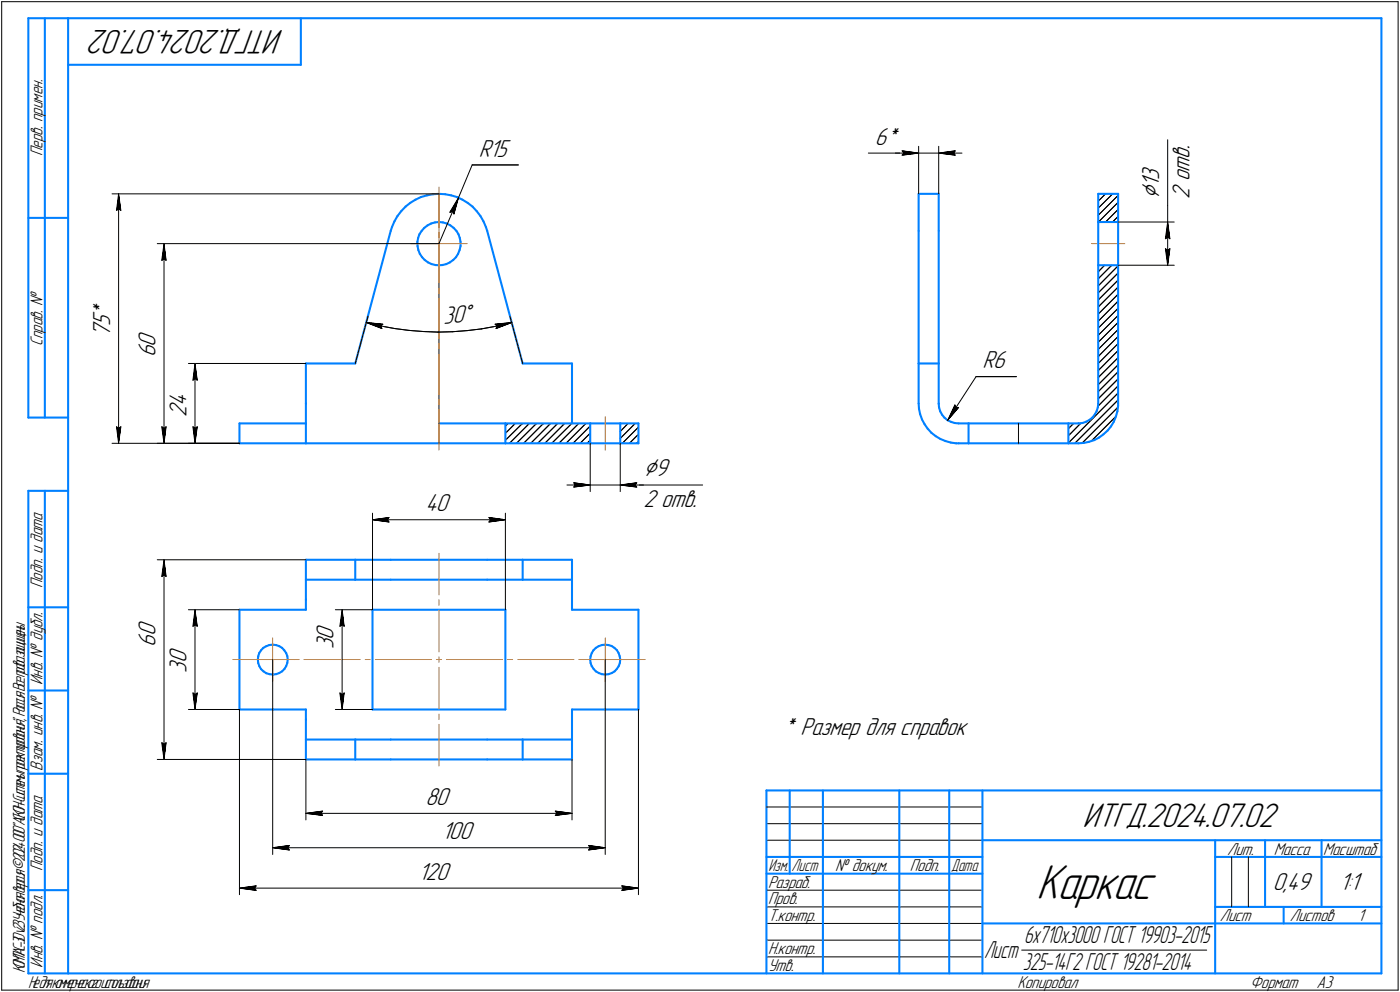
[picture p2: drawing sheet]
<svg xmlns="http://www.w3.org/2000/svg" width="421mm" height="298mm" viewBox="0 0 421 298" stroke-linecap="round" stroke-linejoin="round" font-family="sans-serif">
<defs><g id="words">
<text font-size="15.6" x="311.6" y="270.1">Каркас</text>
<g font-size="10.9">
<text x="85.4" y="9" transform="rotate(-180 85.4 9)">ИТГД.2024.07.02</text>
<text x="325.6" y="248.5">ИТГД.2024.07.02</text>
</g>
<g font-size="8.5">
<text x="348.6" y="59.7" transform="rotate(-90 348.6 59.7)">⌀</text>
<text x="193.6" y="143.2">⌀9</text>
</g>
<g font-size="7.8">
<text x="144" y="47">R15</text>
<text x="263.1" y="43.5">6*</text>
<text x="357.8" y="47.7" transform="rotate(-90 357.8 47.7)">в</text>
<text x="357.8" y="44.9" transform="rotate(-90 357.8 44.9)">.</text>
<text x="357.8" y="51.7" transform="rotate(-90 357.8 51.7)">т</text>
<text x="348.6" y="56.3" transform="rotate(-90 348.6 56.3)">1</text>
<text x="348.6" y="54.2" transform="rotate(-90 348.6 54.2)">3</text>
<text x="357.8" y="59.7" transform="rotate(-90 357.8 59.7)">2</text>
<text x="357.8" y="54.4" transform="rotate(-90 357.8 54.4)">о</text>
<text x="33.2" y="95.2" transform="rotate(-90 33.2 95.2)">*</text>
<text x="33.2" y="101.2" transform="rotate(-90 33.2 101.2)">7</text>
<text x="33.2" y="98" transform="rotate(-90 33.2 98)">5</text>
<text x="133.4" y="97.4" transform="rotate(-4 133.4 97.4)">30°</text>
<text x="46.8" y="107.3" transform="rotate(-90 46.8 107.3)">6</text>
<text x="46.8" y="104.1" transform="rotate(-90 46.8 104.1)">0</text>
<text x="295.5" y="110.6">R6</text>
<text x="56.1" y="125.3" transform="rotate(-90 56.1 125.3)">2</text>
<text x="56.1" y="122.1" transform="rotate(-90 56.1 122.1)">4</text>
<text x="127.9" y="153.7">40</text>
<text x="193.6" y="152.3">2 отв.</text>
<text x="46.8" y="191.1" transform="rotate(-90 46.8 191.1)">0</text>
<text x="46.8" y="194.3" transform="rotate(-90 46.8 194.3)">6</text>
<text x="100.3" y="195.1" transform="rotate(-90 100.3 195.1)">3</text>
<text x="100.3" y="192.3" transform="rotate(-90 100.3 192.3)">0</text>
<text x="56.1" y="202.1" transform="rotate(-90 56.1 202.1)">3</text>
<text x="56.1" y="199.3" transform="rotate(-90 56.1 199.3)">0</text>
<text x="235.5" y="221">* Размер для справок</text>
<text x="127.9" y="241.9">80</text>
<text x="132.9" y="252.2">100</text>
<text x="125.9" y="264.3">120</text>
<text x="382.8" y="267.5">0,49</text>
<text x="402.9" y="267.5">1:1</text>
</g>
<g font-size="7.6">
<text x="308" y="283.5">6х710х3000 ГОСТ 19903-2015</text>
<text x="296" y="288">Лист</text>
<text x="307.7" y="291.6">325-14Г2 ГОСТ 19281-2014</text>
</g>
<g font-size="5.5">
<text x="12.8" y="46.9" transform="rotate(-90 12.8 46.9)">Перв. примен.</text>
<text x="12.8" y="103.8" transform="rotate(-90 12.8 103.8)">Справ. №</text>
<text x="12.8" y="176.7" transform="rotate(-90 12.8 176.7)">Подп. и дата</text>
<text x="12.8" y="205.8" transform="rotate(-90 12.8 205.8)">Инв. № дубл.</text>
<text x="12.8" y="231.6" transform="rotate(-90 12.8 231.6)">Взам. инв. №</text>
<text x="369.1" y="256.8">Лит.</text>
<text x="383.1" y="256.8">Масса</text>
<text x="12.8" y="261.7" transform="rotate(-90 12.8 261.7)">Подп. и дата</text>
<text x="251.2" y="261.8">№ докум.</text>
<text x="273.6" y="261.8">Подп.</text>
<text x="231" y="266.8">Разраб.</text>
<text x="231" y="271.8">Пров.</text>
<text x="231" y="276.8">Т.контр.</text>
<text x="366.9" y="276.8">Лист</text>
<text x="387.9" y="276.8">Листов</text>
<text x="408.4" y="276.8">1</text>
<text x="231" y="286.8">Н.контр.</text>
<text x="12.8" y="290.8" transform="rotate(-90 12.8 290.8)">Инв. № подл.</text>
<text x="231" y="291.8">Утв.</text>
<text x="306" y="296.8">Копировал</text>
<text x="376" y="296.8">Формат</text>
<text x="396" y="296.8">A3</text>
</g>
<g font-size="5.4">
<text x="398" y="256.8">Масштаб</text>
<text x="231.1" y="261.8">Изм.</text>
<text x="238.1" y="261.8">Лист</text>
<text x="286.1" y="261.8">Дата</text>
<text x="7.5" y="292.5" transform="rotate(-90 7.5 292.5)">КОМПАС-3Dv23Учебнаяверсия©2024ООО&quot;АСКОН-Системыпроектирования&quot;,Россия.Всеправазащищены.</text>
<text x="8.5" y="296.8">Недлякоммерческогоиспользования</text>
</g>
</g></defs>
<g fill="none" stroke="#0080ff" stroke-width=".62">
<path d="M8.5 5.5v120zM8.5 5.5h12zM13.5 5.5v120zM20.5 5.5v287zM20.5 5.5h395zM20.5 19.5h70zM90.5 5.5v14zM415.5 5.5v287zM126.6 59.2l1.8-.5zM128.4 58.7l1.8-.3zM130.2 58.4l1.8-.1zM132 58.3l1.9 .1z"/>
<path d="M133.9 58.4l1.8 .3zM135.7 58.7l1.7 .5zM137.4 59.2l1.7 .8zM276.3 58.3h6zM276.3 58.3v11.1zM282.3 58.3v11.1zM330.3 58.3v8.4zM330.3 58.3h6zM336.3 58.3v8.4zM8.5 65.5h12zM117.5 69.4l-10.7 39.8zM117.9 68.2l-.4 1.2z"/>
<path d="M118.6 66.5l-.7 1.7zM119.5 64.9l-.9 1.6zM120.7 63.4l-1.2 1.5zM122 62.1l1.4-1.1zM122 62.1l-1.3 1.3zM123.4 61l1.6-1zM125 60l1.6-.8zM125.5 72.7l.1 1.2zM125.6 73.9l.2 1.2zM125.8 71.5l-.3 1.2zM125.8 75.1l.5 1.2zM126.2 70.4l-.4 1.1z"/>
<path d="M126.3 76.3l.6 1zM126.8 69.4l-.6 1zM126.9 77.3l.8 .8zM127.6 68.5l1-.8zM127.6 68.5l-.8 .9zM127.7 78.1l1 .8zM128.6 67.7l1.1-.5zM128.7 78.9l1.1 .5zM129.7 67.2l1.1-.4zM129.8 79.4l1.2 .2zM130.8 66.8l1.2-.1zM131 79.6l1 .1z"/>
<path d="M132 66.7l1.2 .1zM132 79.7l1-.1zM133 79.6l1.2-.2zM133.2 66.8l1.2 .4zM134.2 79.4l1.1-.5zM134.4 67.2l1.1 .5zM135.3 78.9l1-.8zM135.5 67.7l.9 .8zM136.4 68.5l.9 .9zM137.2 77.3l-.9 .8zM137.3 69.4l.6 1zM137.8 76.3l-.6 1z"/>
<path d="M137.9 70.4l.4 1.1zM138.2 75.1l-.4 1.2zM138.3 71.5l.2 1.2zM138.5 72.7v1.2zM138.5 73.9l-.3 1.2zM139.1 60l1.6 1zM140.7 61l1.4 1.1zM142.1 62.1l1.3 1.3zM143.4 63.4l1.1 1.5zM144.5 64.9l.9 1.6zM145.4 66.5l.7 1.7zM146.1 68.2l.4 1.2z"/>
<path d="M146.5 69.4l10.7 39.8zM276.3 69.4v39.8zM282.3 69.4v39.8zM330.3 66.7h6zM330.3 79.7v41.5zM330.3 79.7h6zM330.3 66.7v13zM336.3 79.7v41.5zM336.3 66.7v13zM92 109.2v12zM92 109.2h14.8zM157.2 109.2h14.8z"/>
<path d="M172 109.2v12zM276.3 109.2v12zM276.3 109.2h6zM282.3 109.2v12zM8.5 125.5h12zM72 127.2h20zM72 127.2v6zM72 133.2h20zM92 121.2v12zM92 133.2h40zM132 127.2h20zM132 133.2h20z"/>
<path d="M152 127.2v6zM152 133.2h25.5zM152 127.2h25.5zM172 121.2v6zM177.5 127.2v6zM177.5 127.2h9zM177.5 133.2h9zM186.5 133.2h5.5zM186.5 127.2h5.5zM186.5 127.2v6zM192 127.2v6zM276.3 121.2l.1 1.7z"/>
<path d="M276.4 122.9l.3 1.6zM276.7 124.5l.6 1.5zM277.3 126l.8 1.5zM278.1 127.5l.9 1.3zM279 128.8l1.1 1.2zM280.1 130l1.3 1.1zM281.4 131.1l1.4 .8zM282.3 121.4l.1 1.1zM282.3 121.4h.1M282.4 122.5l.4 1.1zM282.8 123.6l.6 1zM282.8 131.9l1.6 .6z"/>
<path d="M283.4 124.6l.7 .9zM284.1 125.5l.9 .8zM284.4 132.5l1.5 .5zM285 126.3l1.1 .5zM285.9 133l1.7 .2zM286.1 126.8l1 .3zM287.1 127.1l1.2 .1zM287.6 133.2h.7zM288.3 127.2h3zM288.3 133.2h3zM291.3 127.2v6zM291.3 133.2h15z"/>
<path d="M291.3 127.2h15zM306.3 127.2h15zM306.3 133.2h15zM321.3 127.2h3zM321.3 127.2v6zM321.3 133.2h3zM324.3 133.2l1.7-.1zM324.4 127.2h.1M324.4 127.2l1.2-.1zM325.6 127.1l1.1-.4zM326 133.1l1.5-.3zM326.7 126.7l1-.5z"/>
<path d="M327.5 132.8l1.6-.6zM327.7 126.2l.9-.8zM329.1 132.2l1.5-.7zM329.3 124.5l-.7 .9zM329.9 123.5l-.6 1zM330.2 122.4l-.3 1.1zM330.3 121.2l-.1 1.2zM330.6 131.5l1.3-1zM331.9 130.5l1.2-1.1zM334.2 128.1l-1.1 1.3zM335 126.7l-.8 1.4zM335.6 125.2l-.6 1.5z"/>
<path d="M336.1 123.6l-.5 1.6zM336.3 122l-.2 1.6zM336.3 121.2v.8zM8.5 147.5v145zM8.5 147.5h12zM13.5 147.5v145zM92 174.2h14.8zM92 168.2h14.8zM92 168.2v6zM92 174.2v6zM106.8 168.2v6zM106.8 168.2h10.7z"/>
<path d="M106.8 174.2h10.7zM117.5 168.2h29zM117.5 174.2h29zM146.5 168.2h10.7zM146.5 174.2h10.7zM157.2 168.2v6zM157.2 168.2h14.8zM157.2 174.2h14.8zM172 168.2v6zM172 174.2v6zM8.5 182.5h12zM72 183.2h20z"/>
<path d="M72 183.2v30zM77.6 198.2l.1 1zM77.6 198.2h.1M77.7 197.2l-.1 1zM77.7 199.2l.3 1zM77.9 196.3l-.2 .9zM78.5 195.4l-.6 .9zM79.2 194.7l-.7 .7zM79.2 194.7l.9-.5zM80.1 194.2l.9-.4zM81 193.8l1-.1zM82 193.7l1 .1z"/>
<path d="M83 193.8l1 .4zM84 194.2l.8 .5zM84.8 194.7l.7 .7zM85.5 195.4l.6 .9zM86.1 196.3l.3 .9zM86.4 197.2l.1 1zM86.4 199.2l-.3 1zM86.5 198.2l-.1 1zM92 180.2v3zM112 183.2h40zM112 183.2v30zM152 183.2v30z"/>
<path d="M172 180.2v3zM172 183.2h20zM177.5 198.2l.1 1zM177.6 199.2l.4 1zM177.6 197.2l-.1 1zM178 196.3l-.4 .9zM178.5 195.4l-.5 .9zM178.5 195.4l.7-.7zM179.2 194.7l.9-.5zM180.1 194.2l.9-.4zM181 193.8l1-.1zM182 193.7l1 .1z"/>
<path d="M183 193.8l1 .3zM184 194.1l.8 .6zM184.8 194.7l.7 .7zM185.5 195.4l.5 .8zM186 196.2l.4 1zM186.4 197.2l.1 1zM186.4 199.2l-.3 1zM186.5 198.2l-.1 1zM192 183.2v30zM8.5 207.5h12zM72 213.2h20zM78 200.2l.5 .9z"/>
<path d="M78.5 201.1l.7 .6zM79.2 201.7l.9 .6zM80.1 202.3l1 .3zM81.1 202.6l1 .1zM82.1 202.7l.9-.1zM83 202.6l1-.4zM84 202.2l.8-.5zM85.6 201l-.8 .7zM86.1 200.2l-.5 .8zM92 213.2v3zM92 216.2v6zM112 213.2h40z"/>
<path d="M172 213.2v3zM172 213.2h20zM172 216.2v6zM178 200.2l.5 .8zM178.5 201l.7 .7zM179.2 201.7l.9 .5zM180.1 202.2l.9 .4zM181 202.6l1 .1zM182 202.7l1-.1zM183 202.6l1-.4zM184 202.2l.9-.5zM185.5 201l-.6 .7z"/>
<path d="M186.1 200.2l-.6 .8zM8.5 232.5h12zM92 222.2h14.8zM92 222.2v6zM92 228.2h14.8zM106.8 228.2h10.7zM106.8 222.2v6zM106.8 222.2h10.7zM117.5 228.2h29zM117.5 222.2h29zM146.5 222.2h10.7zM146.5 228.2h10.7z"/>
<path d="M157.2 222.2h14.8zM157.2 228.2h14.8zM157.2 222.2v6zM172 222.2v6zM230.5 237.5h185zM230.5 237.5v55zM237.5 237.5v25zM247.5 237.5v55zM270.5 237.5v55zM285.5 237.5v55zM295.5 237.5v55zM230.5 257.5h65z"/>
<path d="M295.5 252.5h120zM365.5 252.5v40zM365.5 257.5h15zM380.5 252.5v20zM380.5 257.5h35zM397.5 252.5v20zM8.5 267.5h12zM230.5 262.5h65zM295.5 277.5h70zM365.5 277.5h50zM365.5 272.5h50zM386.1 272.5v5z"/>
<path d="M8.5 292.5h12zM20.5 292.5h395z"/>
</g>
<g fill="none" stroke="#000" stroke-width=".3">
<path d="M.5 .5v297zM.5 .5h420zM420.5 .5v297zM33.7 58.3h98.3zM35.7 58.3l.7 4.9zM35.7 58.3l-.6 4.9zM35.7 58.3v74.9zM132 58.3v8.4zM137.9 59.4l-1.4 4.9zM137.9 59.4l-2.6 4.4zM137.9 59.4l-5.9 13.8zM142 49.6l-4.1 9.8z"/>
<path d="M142 49.6h13.9zM261.2 46h15.1zM269.3 46h7zM271.3 45.3l5 .7zM271.3 45.3l.5 .7zM271.3 46.6l5-.6zM271.8 46l-.5 .6zM276.3 44v14.3zM276.3 46h6zM282.3 44v14.3zM282.3 46l5 .6zM282.3 46l5-.7z"/>
<path d="M282.3 46h7zM286.8 46l.5 .6zM287.3 45.3l-.5 .7zM330.3 58.3h.1M351.2 42v19.8zM35.1 63.2l.6-.5zM35.7 62.7l.7 .5zM47.3 73.2h84.7zM48.7 78.2l.6-.5zM49.3 73.2l.7 5zM49.3 77.7l.7 .5zM49.3 73.2l-.6 5z"/>
<path d="M49.3 73.2v60zM132 79.7v53.5zM135.3 63.8l.8-.2zM136.1 63.6l.4 .7zM330.3 64.7l6-6zM330.3 62.5l4.4-4.2zM330.3 60.5l2.2-2.2zM332.2 79.7l-1.9 2zM332.5 66.7l3.8-3.8zM334.6 66.7l1.7-1.7zM336.3 79.9l-6 6zM336.3 60.8l-5.9 5.9z"/>
<path d="M336.3 66.7h16.9zM336.3 79.7h16.9zM350.5 71.7l.7-.5zM350.5 74.7l.7 5zM350.5 74.7l.7 .5zM351.2 61.8v4.9zM351.2 66.7l.7 5zM351.2 71.2l.7 .5zM351.2 66.7l-.7 5zM351.2 75.2l.7-.5zM351.2 66.7v13zM351.9 74.7l-.7 5z"/>
<path d="M110.2 96.9l4.2 1zM110.2 96.9l4.9 .5zM110.2 96.9l4.7 1.8zM110.7 95l-3.9 14.2zM114.4 97.9l4.3 .8zM114.5 97.9l.6-.5zM114.5 97.9l.4 .8zM118.7 98.7l4.3 .6zM123 99.3l4.4 .3zM127.4 99.6l4.3 .2zM131.7 99.8l4.4-.1zM136.1 99.7l4.4-.4z"/>
<path d="M140.5 99.3l4.3-.5zM144.8 98.8l4.3-.8zM148.9 97.4l.6 .5zM148.9 97.4l5-.5zM149.1 98l4.3-1zM149.2 98.7l4.7-1.8zM149.5 97.9l-.3 .8zM153.4 97l.5-.1zM153.4 95l3.8 14.2zM330.3 94.4l6-6zM330.3 92.2l6-6zM330.3 90.1l6-5.9z"/>
<path d="M330.3 83.8l4.1-4.1zM336.3 99l-6 6zM336.3 92.6l-6 6zM336.3 90.5l-6 6zM336.3 82l-6 6zM56.7 109.2h35.3zM58 114.2l.6-.5zM58.6 109.2l.7 5zM58.6 113.7l.7 .5zM58.6 109.2l-.6 5zM58.6 109.2v24zM293.6 113.2h12.1z"/>
<path d="M293.6 113.2l-8.6 13.1zM330.3 119.8l6-6zM330.3 113.5l6-6zM330.3 102.8l6-5.9zM330.3 100.8l6-6zM336.3 118.1l-15 15zM336.3 115.9l-6 6.1zM336.3 111.7l-6 6zM336.3 109.6l-6 6zM336.3 105.3l-6 6.1zM336.3 103.2l-6 6zM336.3 101.1l-6 6z"/>
<path d="M33.7 133.2h38.3zM35.1 128.2l.6 5zM35.1 128.2l.6 .5zM35.7 128.7l.7-.5zM36.4 128.2l-.7 5zM47.3 133.2h24.7zM48.7 128.2l.6 5zM48.7 128.2l.6 .5zM49.3 128.7l.7-.5zM50 128.2l-.7 5zM56.7 133.2h15.3zM58 128.2l.6 5z"/>
<path d="M58 128.2l.6 .5zM58.6 128.7l.7-.5zM59.3 128.2l-.7 5zM152 132.3l5.1-5.1zM152 130.2l3-3zM152 128.1l.9-.9zM155.3 133.2l6.1-6zM157.5 133.2l6-6zM159.2 127.2l-6 6zM159.6 133.2l6-6zM161.7 133.2l6.1-6zM165.9 133.2l6.1-6z"/>
<path d="M168.1 133.2l6-6zM169.8 127.2l-5.9 6zM170.2 133.2l6-6zM172.3 133.2l5.2-5.2zM174.5 133.2l3-3zM177.5 132.2l-.9 1zM177.5 133.2v14.5zM186.5 127.5l.3-.3zM186.5 133.2v14.5zM187.2 133.2l4.8-4.8zM188.9 127.2l-2.4 2.5zM189.3 133.2l2.7-2.7z"/>
<path d="M191.1 127.2l-4.6 4.5zM191.4 133.2l.6-.6zM287.2 121.7l-2.2 4.6zM287.2 121.7l.3 .8zM287.5 122.5l.8-.1zM288.3 122.4l-3.3 3.9zM306.3 127.2v6zM321.3 128.8l1.6-1.6zM323.3 133.2l13-13zM325.1 127.2l-3.8 3.8zM325.5 133.2l10.7-10.8zM335.7 125.1l-7.5 7.5z"/>
<path d="M112 154.2v29zM112 156.2l5-.7zM112 156.2l5 .7zM112 156.2h40zM116.5 156.2l.5 .7zM117 155.5l-.5 .7zM147 156.9l5-.7zM147 155.5l.5 .7zM147 155.5l5 .7zM147.5 156.2l-.5 .7zM152 154.2v29zM170.5 145.7h7z"/>
<path d="M172.6 145.1l4.9 .6zM172.6 145.1l.4 .6zM172.6 146.4l4.9-.7zM173 145.7l-.4 .7zM177.5 145.7h9zM186.5 145.7h5.1zM186.5 145.7l5 .7zM186.5 145.7l5-.6zM186.5 145.7h7zM191 145.7l.5 .7zM191.5 145.1l-.5 .6zM191.6 145.7h19.7z"/>
<path d="M47.3 168.2h44.7zM48.7 173.2l.6-.5zM49.3 168.2l.7 5zM49.3 172.7l.7 .5zM49.3 168.2l-.6 5zM49.3 168.2v60zM56.7 183.2h15.3zM58 188.2l.6-.5zM58.6 183.2l.7 5zM58.6 187.7l.7 .5zM58.6 183.2l-.6 5zM58.6 183.2v30z"/>
<path d="M82 198.2v58.6zM100.9 183.2h11.1zM102.2 188.2l.7-.5zM102.9 183.2l.6 5zM102.9 187.7l.6 .5zM102.9 183.2l-.7 5zM102.9 183.2v30zM182 198.2v58.6zM56.7 213.2h15.3zM58 208.2l.6 5zM58 208.2l.6 .5zM58.6 208.7l.7-.5z"/>
<path d="M59.3 208.2l-.7 5zM72 213.2v55.6zM100.9 213.2h11.1zM102.2 208.2l.7 5zM102.2 208.2l.7 .5zM102.9 208.7l.6-.5zM103.5 208.2l-.6 5zM192 213.2v55.6zM47.3 228.2h44.7zM48.7 223.2l.6 5zM48.7 223.2l.6 .5zM49.3 223.7l.7-.5z"/>
<path d="M50 223.2l-.7 5zM92 228.2v18.2zM172 228.2v18.2zM82 254.7l5-.6zM82 254.7l5 .7zM82 254.7h100zM86.5 254.7l.5 .7zM87 254.1l-.5 .6zM92 244.4l5-.7zM92 244.4l5 .6zM92 244.4h80zM96.5 244.4l.5 .6z"/>
<path d="M97 243.7l-.5 .7zM167 245l5-.6zM167 243.7l.5 .7zM167 243.7l5 .7zM167.5 244.4l-.5 .6zM177 255.4l5-.7zM177 254.1l.5 .6zM177 254.1l5 .6zM177.5 254.7l-.5 .7zM230.5 247.5h65zM230.5 252.5h65zM230.5 242.5h65z"/>
<path d="M370.4 257.5v15zM375.5 257.5v15zM72 266.9l5-.7zM72 266.9l5 .6zM72 266.9h120zM76.5 266.9l.5 .6zM77 266.2l-.5 .7zM187 267.5l5-.6zM187 266.2l.5 .7zM187 266.2l5 .7zM187.5 266.9l-.5 .6zM230.5 267.5h65z"/>
<path d="M230.5 272.5h65zM230.5 277.5h65zM.5 297.5h420zM230.5 282.5h65zM230.5 287.5h65zM307.3 285.5h55.6z"/>
</g>
<g fill="none" stroke="#ff8000" stroke-width=".3">
<path d="M132 56.2v12.2zM123.5 73.2h8.5zM132 73.2h8.5zM132 73.2v8.5zM132 64.7v8.5zM132 72.9v12.2zM132 69.9v1.6zM328.3 73.2h10zM132 89.7v12.1zM132 86.6v1.6zM132 106.4v12.1zM132 103.3v1.6z"/>
<path d="M132 123.1v12.1zM132 120v1.6zM182 125.3v9.9zM132 166.2v12.6zM70 198.2h16.9zM75.5 198.2h6.5zM82 198.2h6.5zM82 198.2v6.5zM82 191.7v6.5zM88.4 198.2h1.6zM91.4 198.2h16.9zM109.8 198.2h1.6z"/>
<path d="M112.9 198.2h16.9zM131.2 198.2h1.6zM132 180.2v1.7zM132 183.3v12.6zM132 197.4v1.6zM134.3 198.2h16.9zM152.7 198.2h1.5zM155.7 198.2h16.9zM174.1 198.2h1.6zM175.5 198.2h6.5zM177.2 198.2h16.9zM182 198.2h6.5z"/>
<path d="M182 198.2v6.5zM182 191.7v6.5zM132 200.5v12.5zM132 214.5v1.7zM132 217.6v12.6z"/>
</g>
<g fill="#fff" stroke="#fff" stroke-width=".3">
<path d="M193.5 137.4h8.5zM193.5 137.5h8.5zM193.5 137.6h8.5zM193.5 137.6h8.5zM193.5 137.7h8.5zM193.5 137.7h8.5zM193.5 137.8h8.5zM193.5 137.8h8.5zM193.5 137.9h8.5zM193.5 138h8.5zM193.5 138h8.5zM193.5 138.1h8.5zM193.5 138.1h8.5zM193.5 138.2h8.5zM193.5 138.2h8.5zM193.5 138.3h8.5zM193.5 138.3h8.5zM193.5 138.4h8.5zM193.5 138.5h8.5zM193.5 138.5h8.5zM193.5 138.6h8.5zM193.5 138.6h8.5zM193.5 138.7h8.5zM193.5 138.7h8.5zM193.5 138.8h8.5zM193.5 138.9h8.5zM193.5 138.9h8.5zM193.5 139h8.5zM193.5 139h8.5zM193.5 139.1h8.5zM193.5 139.1h8.5zM193.5 139.2h8.5zM193.5 139.2h8.5zM193.5 139.3h8.5zM193.5 139.4h8.5zM193.5 139.4h8.5zM193.5 139.5h8.5zM193.5 139.5h8.5zM193.5 139.6h8.5zM193.5 139.6h8.5zM193.5 139.7h8.5zM193.5 139.8h8.5zM193.5 139.8h8.5zM193.5 139.9h8.5zM193.5 139.9h8.5zM193.5 140h8.5zM193.5 140h8.5zM193.5 140.1h8.5zM193.5 140.2h8.5zM193.5 140.2h8.5zM193.5 140.3h8.5zM193.5 140.3h8.5zM193.5 140.4h8.5zM193.5 140.4h8.5zM193.5 140.5h8.5zM193.5 140.5h8.5zM193.5 140.6h8.5zM193.5 140.7h8.5zM193.5 140.7h8.5zM193.5 140.8h8.5zM193.5 140.8h8.5zM193.5 140.9h8.5zM193.5 140.9h8.5zM193.5 141h8.5zM193.5 141.1h8.5zM193.5 141.1h8.5zM193.5 141.2h8.5zM193.5 141.2h8.5zM193.5 141.3h8.5zM193.5 141.3h8.5zM193.5 141.4h8.5zM193.5 141.4h8.5zM193.5 141.5h8.5zM193.5 141.6h8.5zM193.5 141.6h8.5zM193.5 141.7h8.5zM193.5 141.7h8.5zM193.5 141.8h8.5zM193.5 141.8h8.5zM193.5 141.9h8.5zM193.5 142h8.5zM193.5 142h8.5zM193.5 142.1h8.5zM193.5 142.1h8.5zM193.5 142.2h8.5zM193.5 142.2h8.5zM193.5 142.3h8.5zM193.5 142.4h8.5zM193.5 142.4h8.5zM193.5 142.5h8.5zM193.5 142.5h8.5zM193.5 142.6h8.5zM193.5 142.6h8.5zM193.5 142.7h8.5zM193.5 142.7h8.5zM193.5 142.8h8.5zM193.5 142.9h8.5zM193.5 142.9h8.5zM193.5 143h8.5zM193.5 143h8.5zM193.5 143.1h8.5zM193.5 143.1h8.5zM193.5 143.2h8.5zM193.5 143.3h8.5zM193.5 143.3h8.5zM193.5 143.4h8.5zM193.5 143.4h8.5zM193.5 143.5h8.5zM193.5 143.5h8.5zM193.5 143.6h8.5zM193.5 143.7h8.5zM193.5 143.7h8.5zM193.5 143.8h8.5zM193.5 143.8h8.5zM193.5 143.9h8.5zM193.5 143.9h8.5zM193.5 144h8.5zM193.5 144h8.5zM193.5 144.1h8.5zM193.5 144.2h8.5zM193.5 144.2h8.5zM193.5 144.3h8.5zM193.5 144.3h8.5zM193.5 144.4h8.5zM193.5 144.4h8.5zM193.5 144.5h8.5zM193.5 144.6h8.5zM193.5 144.6h8.5zM193.5 144.7h8.5z"/>
<path d="M193.5 146.7h15.8zM193.5 146.8h15.8zM193.5 146.8h15.8zM193.5 146.9h15.8zM193.5 146.9h15.8zM193.5 147h15.8zM193.5 147h15.8zM193.5 147.1h15.8zM193.5 147.2h15.8zM193.5 147.2h15.8zM193.5 147.3h15.8zM193.5 147.3h15.8zM193.5 147.4h15.8zM193.5 147.4h15.8zM193.5 147.5h15.8zM193.5 147.5h15.8zM193.5 147.6h15.8zM193.5 147.7h15.8zM193.5 147.7h15.8zM193.5 147.8h15.8zM193.5 147.8h15.8zM193.5 147.9h15.8zM193.5 147.9h15.8zM193.5 148h15.8zM193.5 148.1h15.8zM193.5 148.1h15.8zM193.5 148.2h15.8zM193.5 148.2h15.8zM193.5 148.3h15.8zM193.5 148.3h15.8zM193.5 148.4h15.8zM193.5 148.4h15.8zM193.5 148.5h15.8zM193.5 148.6h15.8zM193.5 148.6h15.8zM193.5 148.7h15.8zM193.5 148.7h15.8zM193.5 148.8h15.8zM193.5 148.8h15.8zM193.5 148.9h15.8zM193.5 149h15.8zM193.5 149h15.8zM193.5 149.1h15.8zM193.5 149.1h15.8zM193.5 149.2h15.8zM193.5 149.2h15.8zM193.5 149.3h15.8zM193.5 149.4h15.8zM193.5 149.4h15.8zM193.5 149.5h15.8zM193.5 149.5h15.8zM193.5 149.6h15.8zM193.5 149.6h15.8zM193.5 149.7h15.8zM193.5 149.7h15.8zM193.5 149.8h15.8zM193.5 149.9h15.8zM193.5 149.9h15.8zM193.5 150h15.8zM193.5 150h15.8zM193.5 150.1h15.8zM193.5 150.1h15.8zM193.5 150.2h15.8zM193.5 150.3h15.8zM193.5 150.3h15.8zM193.5 150.4h15.8zM193.5 150.4h15.8zM193.5 150.5h15.8zM193.5 150.5h15.8zM193.5 150.6h15.8zM193.5 150.7h15.8zM193.5 150.7h15.8zM193.5 150.8h15.8zM193.5 150.8h15.8zM193.5 150.9h15.8zM193.5 150.9h15.8zM193.5 151h15.8zM193.5 151h15.8zM193.5 151.1h15.8zM193.5 151.2h15.8zM193.5 151.2h15.8zM193.5 151.3h15.8zM193.5 151.3h15.8zM193.5 151.4h15.8zM193.5 151.4h15.8zM193.5 151.5h15.8zM193.5 151.6h15.8zM193.5 151.6h15.8zM193.5 151.7h15.8zM193.5 151.7h15.8zM193.5 151.8h15.8zM193.5 151.8h15.8zM193.5 151.9h15.8zM193.5 151.9h15.8zM193.5 152h15.8zM193.5 152.1h15.8zM193.5 152.1h15.8zM193.5 152.2h15.8zM193.5 152.2h15.8zM193.5 152.3h15.8zM193.5 152.3h15.8zM193.5 152.4h15.8zM193.5 152.5h15.8zM193.5 152.5h15.8zM193.5 152.6h15.8zM193.5 152.6h15.8zM193.5 152.7h15.8zM193.5 152.7h15.8zM193.5 152.8h15.8zM193.5 152.9h15.8zM193.5 152.9h15.8zM193.5 153h15.8zM193.5 153h15.8zM193.5 153.1h15.8zM193.5 153.1h15.8zM193.5 153.2h15.8zM193.5 153.2h15.8zM193.5 153.3h15.8zM193.5 153.4h15.8zM193.5 153.4h15.8zM193.5 153.5h15.8zM193.5 153.5h15.8zM193.5 153.6h15.8zM193.5 153.6h15.8zM193.5 153.7h15.8zM193.5 153.8h15.8zM193.5 153.8h15.8z"/>
<path d="M172 144.6h.6zM172 144.6h1zM172 144.7h1.5zM172 144.7h1.9zM172 144.8h2.4zM172 144.8h2.9zM172 144.9h3.3zM172 144.9h3.8zM172 145h3.9zM172 145.1h4.1zM172 145.1h4.2zM172 145.2h4.3zM172 145.2h4.4zM172 145.3h4.6zM172 145.3h4.7zM172 145.4h4.8zM172 145.5h4.9zM172 145.5h5.1zM172 145.6h5.2zM172 145.6h5.3zM172 145.7h5.4zM172 145.7h5.5zM172 145.8h5.4zM172 145.9h5.3zM172 145.9h5.1zM172 146h5zM172 146h4.9zM172 146.1h4.7zM172 146.1h4.6zM172 146.2h4.4zM172 146.2h4.3zM172 146.3h4.2zM172 146.4h4.1zM172 146.4h3.9zM172 146.5h3.8zM172 146.5h3.3zM172 146.6h2.9zM172 146.6h2.4zM172 146.7h1.9zM172 146.8h1.5zM172 146.8h1zM172 146.9h.6z"/>
<path d="M191.6 144.6h.4zM191.1 144.6h.9zM190.7 144.7h1.3zM190.2 144.7h1.8zM189.7 144.8h2.3zM189.3 144.8h2.7zM188.8 144.9h3.2zM188.3 144.9h3.7zM188.2 145h3.8zM188.1 145.1h3.9zM188 145.1h4zM187.8 145.2h4.2zM187.7 145.2h4.3zM187.6 145.3h4.4zM187.5 145.3h4.5zM187.3 145.4h4.7zM187.2 145.5h4.8zM187.1 145.5h4.9zM186.9 145.6h5.1zM186.8 145.6h5.2zM186.7 145.7h5.3zM186.5 145.7h5.5zM186.7 145.8h5.3zM186.8 145.9h5.2zM187 145.9h5zM187.1 146h4.9zM187.2 146h4.8zM187.4 146.1h4.6zM187.5 146.1h4.5zM187.7 146.2h4.3zM187.8 146.2h4.2zM187.9 146.3h4.1zM188.1 146.4h3.9zM188.2 146.4h3.8zM188.3 146.5h3.7zM188.8 146.5h3.2zM189.3 146.6h2.7zM189.7 146.6h2.3zM190.2 146.7h1.8zM190.7 146.8h1.3zM191.1 146.8h.9zM191.6 146.9h.4z"/>
<path d="M50.5 117.1h7.2zM50.5 117.2h7.2zM50.5 117.2h7.2zM50.5 117.3h7.2zM50.5 117.3h7.2zM50.5 117.4h7.2zM50.5 117.5h7.2zM50.5 117.5h7.2zM50.5 117.6h7.2zM50.5 117.6h7.2zM50.5 117.7h7.2zM50.5 117.7h7.2zM50.5 117.8h7.2zM50.5 117.9h7.2zM50.5 117.9h7.2zM50.5 118h7.2zM50.5 118h7.2zM50.5 118.1h7.2zM50.5 118.1h7.2zM50.5 118.2h7.2zM50.5 118.3h7.2zM50.5 118.3h7.2zM50.5 118.4h7.2zM50.5 118.4h7.2zM50.5 118.5h7.2zM50.5 118.5h7.2zM50.5 118.6h7.2zM50.5 118.6h7.2zM50.5 118.7h7.2zM50.5 118.8h7.2zM50.5 118.8h7.2zM50.5 118.9h7.2zM50.5 118.9h7.2zM50.5 119h7.2zM50.5 119h7.2zM50.5 119.1h7.2zM50.5 119.2h7.2zM50.5 119.2h7.2zM50.5 119.3h7.2zM50.5 119.3h7.2zM50.5 119.4h7.2zM50.5 119.4h7.2zM50.5 119.5h7.2zM50.5 119.5h7.2zM50.5 119.6h7.2zM50.5 119.7h7.2zM50.5 119.7h7.2zM50.5 119.8h7.2zM50.5 119.8h7.2zM50.5 119.9h7.2zM50.5 119.9h7.2zM50.5 120h7.2zM50.5 120.1h7.2zM50.5 120.1h7.2zM50.5 120.2h7.2zM50.5 120.2h7.2zM50.5 120.3h7.2zM50.5 120.3h7.2zM50.5 120.4h7.2zM50.5 120.5h7.2zM50.5 120.5h7.2zM50.5 120.6h7.2zM50.5 120.6h7.2zM50.5 120.7h7.2zM50.5 120.7h7.2zM50.5 120.8h7.2zM50.5 120.8h7.2zM50.5 120.9h7.2zM50.5 121h7.2zM50.5 121h7.2zM50.5 121.1h7.2zM50.5 121.1h7.2zM50.5 121.2h7.2zM50.5 121.2h7.2zM50.5 121.3h7.2zM50.5 121.4h7.2zM50.5 121.4h7.2zM50.5 121.5h7.2zM50.5 121.5h7.2zM50.5 121.6h7.2zM50.5 121.6h7.2zM50.5 121.7h7.2zM50.5 121.8h7.2zM50.5 121.8h7.2zM50.5 121.9h7.2zM50.5 121.9h7.2zM50.5 122h7.2zM50.5 122h7.2zM50.5 122.1h7.2zM50.5 122.1h7.2zM50.5 122.2h7.2zM50.5 122.3h7.2zM50.5 122.3h7.2zM50.5 122.4h7.2zM50.5 122.4h7.2zM50.5 122.5h7.2zM50.5 122.5h7.2zM50.5 122.6h7.2zM50.5 122.7h7.2zM50.5 122.7h7.2zM50.5 122.8h7.2zM50.5 122.8h7.2zM50.5 122.9h7.2zM50.5 122.9h7.2zM50.5 123h7.2zM50.5 123h7.2zM50.5 123.1h7.2zM50.5 123.2h7.2zM50.5 123.2h7.2zM50.5 123.3h7.2zM50.5 123.3h7.2zM50.5 123.4h7.2zM50.5 123.4h7.2zM50.5 123.5h7.2zM50.5 123.6h7.2zM50.5 123.6h7.2zM50.5 123.7h7.2zM50.5 123.7h7.2zM50.5 123.8h7.2zM50.5 123.8h7.2zM50.5 123.9h7.2zM50.5 124h7.2zM50.5 124h7.2zM50.5 124.1h7.2zM50.5 124.1h7.2zM50.5 124.2h7.2zM50.5 124.2h7.2zM50.5 124.3h7.2zM50.5 124.3h7.2zM50.5 124.4h7.2zM50.5 124.5h7.2zM50.5 124.5h7.2zM50.5 124.6h7.2zM50.5 124.6h7.2zM50.5 124.7h7.2zM50.5 124.7h7.2zM50.5 124.8h7.2zM50.5 124.9h7.2zM50.5 124.9h7.2zM50.5 125h7.2zM50.5 125h7.2zM50.5 125.1h7.2zM50.5 125.1h7.2zM50.5 125.2h7.2zM50.5 125.3h7.2z"/>
<path d="M57.5 127.7h2.4zM57.5 127.8h2.4zM57.5 127.8h2.4zM57.5 127.9h2.4zM57.5 128h2.4zM57.5 128h2.4zM57.5 128.1h2.4zM57.5 128.1h2.4zM57.5 128.2h2.3zM57.6 128.2h2.2zM57.6 128.3h2.2zM57.6 128.4h2.2zM57.6 128.4h2.2zM57.6 128.5h2.2zM57.6 128.5h2.2zM57.6 128.6h2.2zM57.6 128.6h2.2zM57.6 128.7h2.2zM57.6 128.7h2.2zM57.6 128.8h2.2zM57.6 128.9h2.2zM57.6 128.9h2.2zM57.6 129h2.1zM57.6 129h2.1zM57.6 129.1h2.1zM57.7 129.1h2zM57.7 129.2h2zM57.7 129.3h2zM57.7 129.3h2zM57.7 129.4h2zM57.7 129.4h2zM57.7 129.5h2zM57.7 129.5h2zM57.7 129.6h2zM57.7 129.7h2zM57.7 129.7h2zM57.7 129.8h2zM57.7 129.8h1.9zM57.7 129.9h1.9zM57.7 129.9h1.9zM57.7 130h1.9zM57.7 130h1.9zM57.8 130.1h1.8zM57.8 130.2h1.8zM57.8 130.2h1.7zM57.8 130.3h1.7zM57.8 130.3h1.7zM57.8 130.4h1.7zM57.8 130.4h1.7zM57.8 130.5h1.7zM57.9 130.6h1.6zM57.9 130.6h1.6zM57.9 130.7h1.6zM57.9 130.7h1.6zM57.9 130.8h1.6zM57.9 130.8h1.6zM57.9 130.9h1.6zM57.9 131h1.6zM57.9 131h1.6zM57.9 131.1h1.5zM57.9 131.1h1.5zM57.9 131.2h1.5zM57.9 131.2h1.5zM57.9 131.3h1.5zM57.9 131.3h1.5zM57.9 131.4h1.5zM57.9 131.5h1.5zM58 131.5h1.4zM58 131.6h1.4zM58 131.6h1.3zM58 131.7h1.3zM58.1 131.7h1.2zM58.1 131.8h1.2zM58.1 131.9h1.2zM58.1 131.9h1.1zM58.1 132h1.1zM58.2 132h1zM58.2 132.1h1zM58.3 132.1h.8zM58.3 132.2h.8zM58.3 132.2h.8zM58.3 132.3h.7zM58.3 132.4h.7zM58.4 132.4h.6zM58.4 132.5h.6zM58.4 132.5h.6zM58.4 132.6h.5zM58.4 132.6h.5zM58.5 132.7h.4zM58.5 132.8h.4zM58.5 132.8h.3zM58.5 132.9h.3zM58.5 132.9h.3zM58.6 133h.2zM58.6 133h.2z"/>
<path d="M58.6 109.4h.2zM58.6 109.4h.2zM58.5 109.5h.3zM58.5 109.6h.3zM58.5 109.6h.3zM58.5 109.7h.4zM58.5 109.7h.4zM58.4 109.8h.5zM58.4 109.8h.5zM58.4 109.9h.5zM58.4 110h.6zM58.4 110h.6zM58.3 110.1h.7zM58.3 110.1h.7zM58.3 110.2h.7zM58.3 110.2h.8zM58.3 110.3h.8zM58.2 110.3h1zM58.2 110.4h1zM58.2 110.5h1zM58.1 110.5h1.1zM58.1 110.6h1.1zM58.1 110.6h1.2zM58.1 110.7h1.2zM58.1 110.7h1.2zM58 110.8h1.3zM58 110.9h1.3zM58 110.9h1.4zM58 111h1.4zM57.9 111h1.5zM57.9 111.1h1.5zM57.9 111.1h1.5zM57.9 111.2h1.5zM57.9 111.3h1.5zM57.9 111.3h1.5zM57.9 111.4h1.5zM57.9 111.4h1.5zM57.9 111.5h1.6zM57.9 111.5h1.6zM57.9 111.6h1.6zM57.9 111.6h1.6zM57.9 111.7h1.6zM57.9 111.8h1.6zM57.9 111.8h1.6zM57.9 111.9h1.6zM57.9 111.9h1.6zM57.8 112h1.7zM57.8 112h1.7zM57.8 112.1h1.7zM57.8 112.2h1.7zM57.8 112.2h1.7zM57.8 112.3h1.7zM57.8 112.3h1.8zM57.8 112.4h1.8zM57.7 112.4h1.9zM57.7 112.5h1.9zM57.7 112.6h1.9zM57.7 112.6h1.9zM57.7 112.7h1.9zM57.7 112.7h2zM57.7 112.8h2zM57.7 112.8h2zM57.7 112.9h2zM57.7 112.9h2zM57.7 113h2zM57.7 113.1h2zM57.7 113.1h2zM57.7 113.2h2zM57.7 113.2h2zM57.7 113.3h2zM57.7 113.3h2zM57.6 113.4h2.1zM57.6 113.5h2.1zM57.6 113.5h2.1zM57.6 113.6h2.2zM57.6 113.6h2.2zM57.6 113.7h2.2zM57.6 113.7h2.2zM57.6 113.8h2.2zM57.6 113.8h2.2zM57.6 113.9h2.2zM57.6 114h2.2zM57.6 114h2.2zM57.6 114.1h2.2zM57.6 114.1h2.2zM57.6 114.2h2.2zM57.6 114.2h2.2zM57.5 114.3h2.3zM57.5 114.4h2.4zM57.5 114.4h2.4zM57.5 114.5h2.4zM57.5 114.5h2.4zM57.5 114.6h2.4zM57.5 114.6h2.4zM57.5 114.7h2.4z"/>
<path d="M41.1 99.1h7.2zM41.1 99.2h7.2zM41.1 99.2h7.2zM41.1 99.3h7.2zM41.1 99.3h7.2zM41.1 99.4h7.2zM41.1 99.5h7.2zM41.1 99.5h7.2zM41.1 99.6h7.2zM41.1 99.6h7.2zM41.1 99.7h7.2zM41.1 99.7h7.2zM41.1 99.8h7.2zM41.1 99.9h7.2zM41.1 99.9h7.2zM41.1 100h7.2zM41.1 100h7.2zM41.1 100.1h7.2zM41.1 100.1h7.2zM41.1 100.2h7.2zM41.1 100.2h7.2zM41.1 100.3h7.2zM41.1 100.4h7.2zM41.1 100.4h7.2zM41.1 100.5h7.2zM41.1 100.5h7.2zM41.1 100.6h7.2zM41.1 100.6h7.2zM41.1 100.7h7.2zM41.1 100.8h7.2zM41.1 100.8h7.2zM41.1 100.9h7.2zM41.1 100.9h7.2zM41.1 101h7.2zM41.1 101h7.2zM41.1 101.1h7.2zM41.1 101.1h7.2zM41.1 101.2h7.2zM41.1 101.3h7.2zM41.1 101.3h7.2zM41.1 101.4h7.2zM41.1 101.4h7.2zM41.1 101.5h7.2zM41.1 101.5h7.2zM41.1 101.6h7.2zM41.1 101.7h7.2zM41.1 101.7h7.2zM41.1 101.8h7.2zM41.1 101.8h7.2zM41.1 101.9h7.2zM41.1 101.9h7.2zM41.1 102h7.2zM41.1 102.1h7.2zM41.1 102.1h7.2zM41.1 102.2h7.2zM41.1 102.2h7.2zM41.1 102.3h7.2zM41.1 102.3h7.2zM41.1 102.4h7.2zM41.1 102.4h7.2zM41.1 102.5h7.2zM41.1 102.6h7.2zM41.1 102.6h7.2zM41.1 102.7h7.2zM41.1 102.7h7.2zM41.1 102.8h7.2zM41.1 102.8h7.2zM41.1 102.9h7.2zM41.1 103h7.2zM41.1 103h7.2zM41.1 103.1h7.2zM41.1 103.1h7.2zM41.1 103.2h7.2zM41.1 103.2h7.2zM41.1 103.3h7.2zM41.1 103.3h7.2zM41.1 103.4h7.2zM41.1 103.5h7.2zM41.1 103.5h7.2zM41.1 103.6h7.2zM41.1 103.6h7.2zM41.1 103.7h7.2zM41.1 103.7h7.2zM41.1 103.8h7.2zM41.1 103.9h7.2zM41.1 103.9h7.2zM41.1 104h7.2zM41.1 104h7.2zM41.1 104.1h7.2zM41.1 104.1h7.2zM41.1 104.2h7.2zM41.1 104.3h7.2zM41.1 104.3h7.2zM41.1 104.4h7.2zM41.1 104.4h7.2zM41.1 104.5h7.2zM41.1 104.5h7.2zM41.1 104.6h7.2zM41.1 104.6h7.2zM41.1 104.7h7.2zM41.1 104.8h7.2zM41.1 104.8h7.2zM41.1 104.9h7.2zM41.1 104.9h7.2zM41.1 105h7.2zM41.1 105h7.2zM41.1 105.1h7.2zM41.1 105.2h7.2zM41.1 105.2h7.2zM41.1 105.3h7.2zM41.1 105.3h7.2zM41.1 105.4h7.2zM41.1 105.4h7.2zM41.1 105.5h7.2zM41.1 105.6h7.2zM41.1 105.6h7.2zM41.1 105.7h7.2zM41.1 105.7h7.2zM41.1 105.8h7.2zM41.1 105.8h7.2zM41.1 105.9h7.2zM41.1 105.9h7.2zM41.1 106h7.2zM41.1 106.1h7.2zM41.1 106.1h7.2zM41.1 106.2h7.2zM41.1 106.2h7.2zM41.1 106.3h7.2zM41.1 106.3h7.2zM41.1 106.4h7.2zM41.1 106.5h7.2zM41.1 106.5h7.2zM41.1 106.6h7.2zM41.1 106.6h7.2zM41.1 106.7h7.2zM41.1 106.7h7.2zM41.1 106.8h7.2zM41.1 106.8h7.2zM41.1 106.9h7.2zM41.1 107h7.2zM41.1 107h7.2zM41.1 107.1h7.2zM41.1 107.1h7.2zM41.1 107.2h7.2zM41.1 107.2h7.2z"/>
<path d="M48.1 127.7h2.4zM48.1 127.8h2.4zM48.1 127.8h2.4zM48.1 127.9h2.4zM48.1 128h2.4zM48.1 128h2.4zM48.1 128.1h2.4zM48.1 128.1h2.4zM48.2 128.2h2.3zM48.2 128.2h2.3zM48.2 128.3h2.3zM48.2 128.4h2.3zM48.2 128.4h2.3zM48.2 128.5h2.3zM48.2 128.5h2.3zM48.3 128.6h2.2zM48.3 128.6h2.2zM48.3 128.7h2.1zM48.3 128.7h2.1zM48.3 128.8h2.1zM48.3 128.9h2.1zM48.3 128.9h2.1zM48.3 129h2.1zM48.3 129h2.1zM48.3 129.1h2.1zM48.3 129.1h2zM48.3 129.2h2zM48.3 129.3h2zM48.3 129.3h2zM48.3 129.4h2zM48.4 129.4h1.9zM48.4 129.5h1.9zM48.4 129.5h1.9zM48.4 129.6h1.9zM48.4 129.7h1.9zM48.4 129.7h1.9zM48.4 129.8h1.9zM48.4 129.8h1.9zM48.4 129.9h1.9zM48.4 129.9h1.9zM48.4 130h1.9zM48.4 130h1.9zM48.4 130.1h1.8zM48.4 130.2h1.8zM48.4 130.2h1.8zM48.5 130.3h1.7zM48.5 130.3h1.7zM48.5 130.4h1.7zM48.5 130.4h1.7zM48.5 130.5h1.7zM48.5 130.6h1.7zM48.5 130.6h1.7zM48.5 130.7h1.7zM48.5 130.7h1.7zM48.5 130.8h1.7zM48.5 130.8h1.7zM48.5 130.9h1.7zM48.5 131h1.7zM48.5 131h1.6zM48.6 131.1h1.5zM48.6 131.1h1.5zM48.6 131.2h1.5zM48.6 131.2h1.5zM48.6 131.3h1.5zM48.6 131.3h1.5zM48.6 131.4h1.5zM48.6 131.5h1.5zM48.7 131.5h1.4zM48.7 131.6h1.4zM48.7 131.6h1.3zM48.7 131.7h1.3zM48.8 131.7h1.2zM48.8 131.8h1.2zM48.8 131.9h1.2zM48.8 131.9h1.1zM48.8 132h1.1zM48.9 132h.9zM48.9 132.1h.9zM48.9 132.1h.9zM48.9 132.2h.9zM48.9 132.2h.9zM49 132.3h.7zM49 132.4h.7zM49.1 132.4h.6zM49.1 132.5h.6zM49.1 132.5h.6zM49.1 132.6h.5zM49.1 132.6h.5zM49.2 132.7h.4zM49.2 132.8h.4zM49.2 132.8h.3zM49.2 132.9h.3zM49.2 132.9h.3zM49.3 133h.1zM49.3 133h.1z"/>
<path d="M49.3 73.4h.1zM49.3 73.4h.1zM49.2 73.5h.3zM49.2 73.5h.3zM49.2 73.6h.3zM49.2 73.7h.4zM49.2 73.7h.4zM49.1 73.8h.5zM49.1 73.8h.5zM49.1 73.9h.5zM49.1 73.9h.6zM49.1 74h.6zM49 74.1h.7zM49 74.1h.7zM49 74.2h.7zM48.9 74.2h.9zM48.9 74.3h.9zM48.9 74.3h.9zM48.9 74.4h.9zM48.9 74.5h.9zM48.8 74.5h1.1zM48.8 74.6h1.1zM48.8 74.6h1.2zM48.8 74.7h1.2zM48.8 74.7h1.2zM48.7 74.8h1.3zM48.7 74.8h1.3zM48.7 74.9h1.4zM48.7 75h1.4zM48.6 75h1.5zM48.6 75.1h1.5zM48.6 75.1h1.5zM48.6 75.2h1.5zM48.6 75.2h1.5zM48.6 75.3h1.5zM48.6 75.4h1.5zM48.6 75.4h1.5zM48.5 75.5h1.6zM48.5 75.5h1.7zM48.5 75.6h1.7zM48.5 75.6h1.7zM48.5 75.7h1.7zM48.5 75.7h1.7zM48.5 75.8h1.7zM48.5 75.9h1.7zM48.5 75.9h1.7zM48.5 76h1.7zM48.5 76h1.7zM48.5 76.1h1.7zM48.5 76.1h1.7zM48.5 76.2h1.7zM48.4 76.3h1.8zM48.4 76.3h1.8zM48.4 76.4h1.8zM48.4 76.4h1.9zM48.4 76.5h1.9zM48.4 76.5h1.9zM48.4 76.6h1.9zM48.4 76.7h1.9zM48.4 76.7h1.9zM48.4 76.8h1.9zM48.4 76.8h1.9zM48.4 76.9h1.9zM48.4 76.9h1.9zM48.4 77h1.9zM48.4 77h1.9zM48.3 77.1h2zM48.3 77.2h2zM48.3 77.2h2zM48.3 77.3h2zM48.3 77.3h2zM48.3 77.4h2.1zM48.3 77.4h2.1zM48.3 77.5h2.1zM48.3 77.6h2.1zM48.3 77.6h2.1zM48.3 77.7h2.1zM48.3 77.7h2.1zM48.3 77.8h2.1zM48.3 77.8h2.2zM48.3 77.9h2.2zM48.2 77.9h2.3zM48.2 78h2.3zM48.2 78.1h2.3zM48.2 78.1h2.3zM48.2 78.2h2.3zM48.2 78.2h2.3zM48.2 78.3h2.3zM48.1 78.3h2.4zM48.1 78.4h2.4zM48.1 78.5h2.4zM48.1 78.5h2.4zM48.1 78.6h2.4zM48.1 78.6h2.4zM48.1 78.7h2.4z"/>
<path d="M27.5 90.3h7.2zM27.5 90.3h7.2zM27.5 90.4h7.2zM27.5 90.4h7.2zM27.5 90.5h7.2zM27.5 90.5h7.2zM27.5 90.6h7.2zM27.5 90.6h7.2zM27.5 90.7h7.2zM27.5 90.8h7.2zM27.5 90.8h7.2zM27.5 90.9h7.2zM27.5 90.9h7.2zM27.5 91h7.2zM27.5 91h7.2zM27.5 91.1h7.2zM27.5 91.2h7.2zM27.5 91.2h7.2zM27.5 91.3h7.2zM27.5 91.3h7.2zM27.5 91.4h7.2zM27.5 91.4h7.2zM27.5 91.5h7.2zM27.5 91.6h7.2zM27.5 91.6h7.2zM27.5 91.7h7.2zM27.5 91.7h7.2zM27.5 91.8h7.2zM27.5 91.8h7.2zM27.5 91.9h7.2zM27.5 91.9h7.2zM27.5 92h7.2zM27.5 92.1h7.2zM27.5 92.1h7.2zM27.5 92.2h7.2zM27.5 92.2h7.2zM27.5 92.3h7.2zM27.5 92.3h7.2zM27.5 92.4h7.2zM27.5 92.5h7.2zM27.5 92.5h7.2zM27.5 92.6h7.2zM27.5 92.6h7.2zM27.5 92.7h7.2zM27.5 92.7h7.2zM27.5 92.8h7.2zM27.5 92.9h7.2zM27.5 92.9h7.2zM27.5 93h7.2zM27.5 93h7.2zM27.5 93.1h7.2zM27.5 93.1h7.2zM27.5 93.2h7.2zM27.5 93.2h7.2zM27.5 93.3h7.2zM27.5 93.4h7.2zM27.5 93.4h7.2zM27.5 93.5h7.2zM27.5 93.5h7.2zM27.5 93.6h7.2zM27.5 93.6h7.2zM27.5 93.7h7.2zM27.5 93.8h7.2zM27.5 93.8h7.2zM27.5 93.9h7.2zM27.5 93.9h7.2zM27.5 94h7.2zM27.5 94h7.2zM27.5 94.1h7.2zM27.5 94.1h7.2zM27.5 94.2h7.2zM27.5 94.3h7.2zM27.5 94.3h7.2zM27.5 94.4h7.2zM27.5 94.4h7.2zM27.5 94.5h7.2zM27.5 94.5h7.2zM27.5 94.6h7.2zM27.5 94.7h7.2zM27.5 94.7h7.2zM27.5 94.8h7.2zM27.5 94.8h7.2zM27.5 94.9h7.2zM27.5 94.9h7.2zM27.5 95h7.2zM27.5 95.1h7.2zM27.5 95.1h7.2zM27.5 95.2h7.2zM27.5 95.2h7.2zM27.5 95.3h7.2zM27.5 95.3h7.2zM27.5 95.4h7.2zM27.5 95.4h7.2zM27.5 95.5h7.2zM27.5 95.6h7.2zM27.5 95.6h7.2zM27.5 95.7h7.2zM27.5 95.7h7.2zM27.5 95.8h7.2zM27.5 95.8h7.2zM27.5 95.9h7.2zM27.5 96h7.2zM27.5 96h7.2zM27.5 96.1h7.2zM27.5 96.1h7.2zM27.5 96.2h7.2zM27.5 96.2h7.2zM27.5 96.3h7.2zM27.5 96.4h7.2zM27.5 96.4h7.2zM27.5 96.5h7.2zM27.5 96.5h7.2zM27.5 96.6h7.2zM27.5 96.6h7.2zM27.5 96.7h7.2zM27.5 96.7h7.2zM27.5 96.8h7.2zM27.5 96.9h7.2zM27.5 96.9h7.2zM27.5 97h7.2zM27.5 97h7.2zM27.5 97.1h7.2zM27.5 97.1h7.2zM27.5 97.2h7.2zM27.5 97.3h7.2zM27.5 97.3h7.2zM27.5 97.4h7.2zM27.5 97.4h7.2zM27.5 97.5h7.2zM27.5 97.5h7.2zM27.5 97.6h7.2zM27.5 97.6h7.2zM27.5 97.7h7.2zM27.5 97.8h7.2zM27.5 97.8h7.2zM27.5 97.9h7.2zM27.5 97.9h7.2zM27.5 98h7.2zM27.5 98h7.2zM27.5 98.1h7.2zM27.5 98.2h7.2zM27.5 98.2h7.2zM27.5 98.3h7.2zM27.5 98.3h7.2zM27.5 98.4h7.2zM27.5 98.4h7.2zM27.5 98.5h7.2zM27.5 98.6h7.2zM27.5 98.6h7.2zM27.5 98.7h7.2zM27.5 98.7h7.2zM27.5 98.8h7.2zM27.5 98.8h7.2zM27.5 98.9h7.2zM27.5 98.9h7.2zM27.5 99h7.2zM27.5 99.1h7.2zM27.5 99.1h7.2zM27.5 99.2h7.2zM27.5 99.2h7.2zM27.5 99.3h7.2zM27.5 99.3h7.2zM27.5 99.4h7.2zM27.5 99.5h7.2zM27.5 99.5h7.2zM27.5 99.6h7.2zM27.5 99.6h7.2zM27.5 99.7h7.2zM27.5 99.7h7.2zM27.5 99.8h7.2zM27.5 99.9h7.2zM27.5 99.9h7.2zM27.5 100h7.2zM27.5 100h7.2zM27.5 100.1h7.2zM27.5 100.1h7.2zM27.5 100.2h7.2zM27.5 100.2h7.2zM27.5 100.3h7.2zM27.5 100.4h7.2zM27.5 100.4h7.2zM27.5 100.5h7.2zM27.5 100.5h7.2zM27.5 100.6h7.2zM27.5 100.6h7.2zM27.5 100.7h7.2zM27.5 100.8h7.2zM27.5 100.8h7.2zM27.5 100.9h7.2zM27.5 100.9h7.2zM27.5 101h7.2zM27.5 101h7.2zM27.5 101.1h7.2zM27.5 101.1h7.2z"/>
<path d="M34.5 127.7h2.4zM34.5 127.8h2.4zM34.5 127.8h2.4zM34.5 127.9h2.4zM34.5 128h2.4zM34.5 128h2.4zM34.5 128.1h2.4zM34.5 128.1h2.4zM34.5 128.2h2.4zM34.6 128.2h2.3zM34.6 128.3h2.3zM34.6 128.4h2.3zM34.6 128.4h2.3zM34.6 128.5h2.3zM34.6 128.5h2.3zM34.6 128.6h2.3zM34.6 128.6h2.3zM34.7 128.7h2.1zM34.7 128.7h2.1zM34.7 128.8h2.1zM34.7 128.9h2.1zM34.7 128.9h2.1zM34.7 129h2.1zM34.7 129h2.1zM34.7 129.1h2.1zM34.7 129.1h2zM34.7 129.2h2zM34.7 129.3h2zM34.7 129.3h2zM34.7 129.4h2zM34.7 129.4h2zM34.7 129.5h2zM34.7 129.5h2zM34.7 129.6h2zM34.8 129.7h1.9zM34.8 129.7h1.9zM34.8 129.8h1.9zM34.8 129.8h1.9zM34.8 129.9h1.9zM34.8 129.9h1.9zM34.8 130h1.9zM34.8 130h1.9zM34.8 130.1h1.8zM34.8 130.2h1.8zM34.8 130.2h1.8zM34.8 130.3h1.8zM34.8 130.3h1.8zM34.8 130.4h1.8zM34.8 130.4h1.8zM34.8 130.5h1.8zM34.9 130.6h1.7zM34.9 130.6h1.7zM34.9 130.7h1.7zM34.9 130.7h1.7zM34.9 130.8h1.7zM34.9 130.8h1.7zM34.9 130.9h1.7zM34.9 131h1.7zM34.9 131h1.6zM34.9 131.1h1.6zM34.9 131.1h1.6zM34.9 131.2h1.6zM34.9 131.2h1.6zM34.9 131.3h1.6zM34.9 131.3h1.6zM34.9 131.4h1.6zM34.9 131.5h1.6zM35 131.5h1.5zM35 131.6h1.5zM35.1 131.6h1.3zM35.1 131.7h1.3zM35.1 131.7h1.3zM35.1 131.8h1.3zM35.1 131.9h1.2zM35.2 131.9h1.1zM35.2 132h1zM35.2 132h1zM35.2 132.1h1zM35.3 132.1h.9zM35.3 132.2h.9zM35.3 132.2h.8zM35.3 132.3h.8zM35.3 132.4h.8zM35.4 132.4h.7zM35.4 132.5h.6zM35.4 132.5h.6zM35.4 132.6h.6zM35.4 132.6h.6zM35.5 132.7h.5zM35.5 132.8h.4zM35.6 132.8h.3zM35.6 132.9h.2zM35.6 132.9h.2zM35.6 133h.2zM35.6 133h.2z"/>
<path d="M35.6 58.4h.2zM35.6 58.5h.2zM35.6 58.5h.2zM35.6 58.6h.2zM35.6 58.6h.3zM35.5 58.7h.4zM35.5 58.8h.5zM35.4 58.8h.6zM35.4 58.9h.6zM35.4 58.9h.6zM35.4 59h.6zM35.4 59h.7zM35.3 59.1h.8zM35.3 59.2h.8zM35.3 59.2h.8zM35.3 59.3h.9zM35.3 59.3h.9zM35.2 59.4h1zM35.2 59.4h1zM35.2 59.5h1zM35.2 59.5h1.1zM35.1 59.6h1.2zM35.1 59.7h1.3zM35.1 59.7h1.3zM35.1 59.8h1.3zM35.1 59.8h1.3zM35 59.9h1.5zM35 59.9h1.5zM34.9 60h1.6zM34.9 60.1h1.6zM34.9 60.1h1.6zM34.9 60.2h1.6zM34.9 60.2h1.6zM34.9 60.3h1.6zM34.9 60.3h1.6zM34.9 60.4h1.6zM34.9 60.5h1.6zM34.9 60.5h1.7zM34.9 60.6h1.7zM34.9 60.6h1.7zM34.9 60.7h1.7zM34.9 60.7h1.7zM34.9 60.8h1.7zM34.9 60.8h1.7zM34.9 60.9h1.7zM34.8 61h1.8zM34.8 61h1.8zM34.8 61.1h1.8zM34.8 61.1h1.8zM34.8 61.2h1.8zM34.8 61.2h1.8zM34.8 61.3h1.8zM34.8 61.4h1.8zM34.8 61.4h1.9zM34.8 61.5h1.9zM34.8 61.5h1.9zM34.8 61.6h1.9zM34.8 61.6h1.9zM34.8 61.7h1.9zM34.8 61.8h1.9zM34.8 61.8h1.9zM34.7 61.9h2zM34.7 61.9h2zM34.7 62h2zM34.7 62h2zM34.7 62.1h2zM34.7 62.1h2zM34.7 62.2h2zM34.7 62.3h2zM34.7 62.3h2zM34.7 62.4h2.1zM34.7 62.4h2.1zM34.7 62.5h2.1zM34.7 62.5h2.1zM34.7 62.6h2.1zM34.7 62.7h2.1zM34.7 62.7h2.1zM34.7 62.8h2.1zM34.6 62.8h2.3zM34.6 62.9h2.3zM34.6 62.9h2.3zM34.6 63h2.3zM34.6 63h2.3zM34.6 63.1h2.3zM34.6 63.2h2.3zM34.6 63.2h2.3zM34.5 63.3h2.4zM34.5 63.3h2.4zM34.5 63.4h2.4zM34.5 63.4h2.4zM34.5 63.5h2.4zM34.5 63.6h2.4zM34.5 63.6h2.4zM34.5 63.7h2.4z"/>
<path d="M137.7 59.6h.2zM137.7 59.7h.2zM137.6 59.7h.3zM137.6 59.8h.3zM137.5 59.8h.4zM137.4 59.9h.5zM137.4 59.9h.5zM137.3 60h.6zM137.3 60.1h.6zM137.2 60.1h.7zM137.2 60.2h.7zM137.1 60.2h.8zM137 60.3h.9zM137 60.3h.9zM136.9 60.4h1zM136.9 60.5h1zM136.8 60.5h1.1zM136.8 60.6h1.1zM136.7 60.6h1.2zM136.7 60.7h1.2zM136.6 60.7h1.3zM136.5 60.8h1.4zM136.5 60.8h1.4zM136.4 60.9h1.5zM136.4 61h1.5zM136.4 61h1.5zM136.4 61.1h1.5zM136.3 61.1h1.6zM136.3 61.2h1.6zM136.3 61.2h1.6zM136.2 61.3h1.7zM136.2 61.4h1.6zM136.1 61.4h1.7zM136.1 61.5h1.7zM136.1 61.5h1.7zM136 61.6h1.8zM136 61.6h1.8zM136 61.7h1.8zM136 61.8h1.8zM135.9 61.8h1.8zM135.9 61.9h1.8zM135.9 61.9h1.8zM135.8 62h1.9zM135.8 62h1.9zM135.7 62.1h2zM135.7 62.1h2zM135.7 62.2h2zM135.6 62.3h2zM135.6 62.3h2zM135.6 62.4h2zM135.6 62.4h2zM135.5 62.5h2.1zM135.5 62.5h2.1zM135.5 62.6h2.1zM135.4 62.7h2.1zM135.4 62.7h2.1zM135.4 62.8h2.1zM135.4 62.8h2.1zM135.3 62.9h2.1zM135.2 62.9h2.2zM135.2 63h2.2zM135.2 63h2.2zM135.2 63.1h2.2zM135.1 63.2h2.3zM135.1 63.2h2.3zM135.1 63.3h2.2zM135 63.3h2.3zM135 63.4h2.3zM135 63.4h2.3zM135 63.5h2.3zM134.9 63.6h2.4zM134.9 63.6h2.4zM134.8 63.7h2.5zM134.8 63.7h2.4zM134.8 63.8h2.4zM134.7 63.8h2.5zM134.7 63.9h2.5zM134.7 64h2.5zM134.6 64h2.6zM134.8 64.1h2.4zM134.9 64.1h2.2zM135.1 64.2h2zM135.2 64.2h1.9zM135.4 64.3h1.7zM135.5 64.3h1.5zM135.6 64.4h1.4zM135.7 64.5h1.3zM135.9 64.5h1.1zM136 64.6h1zM136.1 64.6h.9zM136.3 64.7h.7zM136.4 64.7h.6zM136.5 64.8h.4zM136.7 64.9h.2zM136.8 64.9h.1z"/>
<path d="M144 41.4h9.9zM144 41.5h9.9zM144 41.5h9.9zM144 41.6h9.9zM144 41.7h9.9zM144 41.7h9.9zM144 41.8h9.9zM144 41.8h9.9zM144 41.9h9.9zM144 41.9h9.9zM144 42h9.9zM144 42.1h9.9zM144 42.1h9.9zM144 42.2h9.9zM144 42.2h9.9zM144 42.3h9.9zM144 42.3h9.9zM144 42.4h9.9zM144 42.4h9.9zM144 42.5h9.9zM144 42.6h9.9zM144 42.6h9.9zM144 42.7h9.9zM144 42.7h9.9zM144 42.8h9.9zM144 42.8h9.9zM144 42.9h9.9zM144 43h9.9zM144 43h9.9zM144 43.1h9.9zM144 43.1h9.9zM144 43.2h9.9zM144 43.2h9.9zM144 43.3h9.9zM144 43.3h9.9zM144 43.4h9.9zM144 43.5h9.9zM144 43.5h9.9zM144 43.6h9.9zM144 43.6h9.9zM144 43.7h9.9zM144 43.7h9.9zM144 43.8h9.9zM144 43.9h9.9zM144 43.9h9.9zM144 44h9.9zM144 44h9.9zM144 44.1h9.9zM144 44.1h9.9zM144 44.2h9.9zM144 44.3h9.9zM144 44.3h9.9zM144 44.4h9.9zM144 44.4h9.9zM144 44.5h9.9zM144 44.5h9.9zM144 44.6h9.9zM144 44.6h9.9zM144 44.7h9.9zM144 44.8h9.9zM144 44.8h9.9zM144 44.9h9.9zM144 44.9h9.9zM144 45h9.9zM144 45h9.9zM144 45.1h9.9zM144 45.2h9.9zM144 45.2h9.9zM144 45.3h9.9zM144 45.3h9.9zM144 45.4h9.9zM144 45.4h9.9zM144 45.5h9.9zM144 45.6h9.9zM144 45.6h9.9zM144 45.7h9.9zM144 45.7h9.9zM144 45.8h9.9zM144 45.8h9.9zM144 45.9h9.9zM144 45.9h9.9zM144 46h9.9zM144 46.1h9.9zM144 46.1h9.9zM144 46.2h9.9zM144 46.2h9.9zM144 46.3h9.9zM144 46.3h9.9zM144 46.4h9.9zM144 46.5h9.9zM144 46.5h9.9zM144 46.6h9.9zM144 46.6h9.9zM144 46.7h9.9zM144 46.7h9.9zM144 46.8h9.9zM144 46.8h9.9zM144 46.9h9.9zM144 47h9.9zM144 47h9.9zM144 47.1h9.9zM144 47.1h9.9zM144 47.2h9.9zM144 47.2h9.9zM144 47.3h9.9zM144 47.4h9.9zM144 47.4h9.9zM144 47.5h9.9zM144 47.5h9.9zM144 47.6h9.9zM144 47.6h9.9zM144 47.7h9.9zM144 47.8h9.9zM144 47.8h9.9zM144 47.9h9.9zM144 47.9h9.9zM144 48h9.9zM144 48h9.9zM144 48.1h9.9zM144 48.1h9.9zM144 48.2h9.9zM144 48.3h9.9zM144 48.3h9.9zM144 48.4h9.9zM144 48.4h9.9zM144 48.5h9.9zM144 48.5h9.9z"/>
<path d="M142.1 91h.8zM141.3 91h1.6zM140.5 91.1h2.4zM139.8 91.2h3.1zM139 91.2h3.9zM138.3 91.3h4.6zM137.5 91.3h5.4zM136.8 91.4h6.1zM136 91.4h6.9zM135.2 91.5h7.7zM134.5 91.6h8.4zM133.7 91.6h9.2zM132.9 91.7h10zM133 91.7h9.9zM133 91.8h9.9zM133 91.8h9.9zM133 91.9h9.9zM133 91.9h9.9zM133 92h9.9zM133 92.1h9.9zM133 92.1h9.9zM133 92.2h9.9zM133 92.2h9.9zM133 92.3h9.9zM133 92.3h9.9zM133 92.4h10zM133 92.5h10zM133 92.5h10zM133 92.6h10zM133 92.6h10zM133 92.7h10zM133 92.7h10zM133 92.8h10zM133 92.9h10zM133 92.9h10zM133 93h10zM133 93h10zM133 93.1h10zM133.1 93.1h9.9zM133.1 93.2h9.9zM133.1 93.2h9.9zM133.1 93.3h9.9zM133.1 93.4h9.9zM133.1 93.4h9.9zM133.1 93.5h9.9zM133.1 93.5h9.9zM133.1 93.6h9.9zM133.1 93.6h9.9zM133.1 93.7h9.9zM133.1 93.8h9.9zM133.1 93.8h9.9zM133.2 93.9h9.9zM133.2 93.9h9.9zM133.2 94h9.9zM133.2 94h9.9zM133.2 94.1h9.9zM133.2 94.1h9.9zM133.2 94.2h9.9zM133.2 94.3h9.9zM133.2 94.3h9.9zM133.2 94.4h9.9zM133.2 94.4h9.9zM133.2 94.5h9.9zM133.2 94.5h9.9zM133.2 94.6h9.9zM133.2 94.7h9.9zM133.2 94.7h9.9zM133.2 94.8h9.9zM133.2 94.8h9.9zM133.2 94.9h9.9zM133.2 94.9h9.9zM133.2 95h9.9zM133.2 95.1h9.9zM133.2 95.1h9.9zM133.2 95.2h9.9zM133.2 95.2h9.9zM133.2 95.3h10zM133.3 95.3h9.9zM133.3 95.4h9.9zM133.3 95.4h9.9zM133.3 95.5h9.9zM133.3 95.6h9.9zM133.3 95.6h9.9zM133.3 95.7h9.9zM133.3 95.7h9.9zM133.3 95.8h9.9zM133.3 95.8h9.9zM133.3 95.9h9.9zM133.3 96h9.9zM133.3 96h10zM133.3 96.1h10zM133.3 96.1h10zM133.3 96.2h10zM133.3 96.2h10zM133.3 96.3h10zM133.3 96.4h10zM133.3 96.4h10zM133.3 96.5h10zM133.3 96.5h10zM133.3 96.6h10zM133.3 96.6h10zM133.3 96.7h10zM133.4 96.7h9.9zM133.4 96.8h9.9zM133.4 96.9h9.9zM133.4 96.9h9.9zM133.4 97h9.9zM133.4 97h9.9zM133.4 97.1h9.9zM133.4 97.1h9.9zM133.4 97.2h9.9zM133.4 97.3h9.9zM133.4 97.3h9.9zM133.4 97.4h9.9zM133.4 97.4h9.9zM133.4 97.5h10zM133.4 97.5h10zM133.4 97.6h10zM133.4 97.6h10zM133.4 97.7h10zM133.4 97.8h10zM133.4 97.8h10zM133.4 97.9h10zM133.4 97.9h10zM133.4 98h10zM133.4 98h10zM133.4 98.1h10zM133.4 98.2h10zM133.5 98.2h9.1zM133.5 98.3h8.4zM133.5 98.3h7.6zM133.5 98.4h6.9zM133.5 98.4h6.1zM133.5 98.5h5.4zM133.5 98.6h4.6zM133.5 98.6h3.8zM133.5 98.7h3zM133.5 98.7h2.3zM133.5 98.8h1.5zM133.5 98.8h.8z"/>
<path d="M111.8 96.6h.8zM111.4 96.7h1.7zM111.1 96.7h2.6zM110.8 96.8h3.4zM110.5 96.9h4.3zM110.2 96.9h5.1zM110.3 97h5.5zM110.3 97h5.5zM110.5 97.1h5.3zM110.5 97.1h5.3zM110.6 97.2h5.2zM110.7 97.3h5zM110.7 97.3h5zM110.8 97.4h4.9zM110.9 97.4h4.8zM111 97.5h4.7zM111 97.5h4.7zM111.1 97.6h4.6zM111.2 97.6h4.5zM111.3 97.7h4.3zM111.4 97.8h4.2zM111.4 97.8h4.2zM111.5 97.9h4.1zM111.6 97.9h3.9zM111.6 98h3.9zM111.7 98h3.8zM111.9 98.1h3.6zM112 98.2h3.5zM112.2 98.2h3.3zM112.3 98.3h3.2zM112.4 98.3h3.1zM112.6 98.4h2.9zM112.8 98.4h2.6zM112.9 98.5h2.5zM113.1 98.6h2.3zM113.2 98.6h2.2zM113.3 98.7h2.1zM113.5 98.7h1.9zM113.6 98.8h1.8zM113.8 98.8h1.6zM113.9 98.9h1.5zM114.1 98.9h1.2zM114.2 99h1.1zM114.4 99.1h.9zM114.5 99.1h.8zM114.6 99.2h.7zM114.8 99.2h.5zM114.9 99.3h.4zM115.1 99.3h.2z"/>
<path d="M151.5 96.6h.8zM151 96.7h1.7zM150.4 96.7h2.6zM149.9 96.8h3.4zM149.4 96.9h4.2zM148.8 96.9h5.1zM148.3 97h5.6zM148.3 97h5.5zM148.3 97.1h5.4zM148.3 97.1h5.3zM148.3 97.2h5.2zM148.4 97.3h5.1zM148.4 97.3h5zM148.4 97.4h4.9zM148.4 97.4h4.8zM148.4 97.5h4.7zM148.4 97.5h4.7zM148.4 97.6h4.6zM148.4 97.6h4.5zM148.5 97.7h4.4zM148.5 97.8h4.2zM148.5 97.8h4.2zM148.5 97.9h4.1zM148.6 97.9h3.9zM148.6 98h3.9zM148.6 98h3.7zM148.6 98.1h3.6zM148.6 98.2h3.5zM148.6 98.2h3.3zM148.6 98.3h3.2zM148.6 98.3h3.1zM148.6 98.4h2.9zM148.7 98.4h2.6zM148.7 98.5h2.5zM148.7 98.6h2.3zM148.7 98.6h2.2zM148.7 98.7h2.1zM148.7 98.7h1.9zM148.7 98.8h1.8zM148.7 98.8h1.6zM148.7 98.9h1.5zM148.8 98.9h1.2zM148.8 99h1.1zM148.8 99.1h.9zM148.8 99.1h.8zM148.8 99.2h.7zM148.8 99.2h.5zM148.8 99.3h.4zM148.8 99.3h.2z"/>
<path d="M263.1 37.9h8.2zM263.1 37.9h8.2zM263.1 38h8.2zM263.1 38h8.2zM263.1 38.1h8.2zM263.1 38.2h8.2zM263.1 38.2h8.2zM263.1 38.3h8.2zM263.1 38.3h8.2zM263.1 38.4h8.2zM263.1 38.4h8.2zM263.1 38.5h8.2zM263.1 38.6h8.2zM263.1 38.6h8.2zM263.1 38.7h8.2zM263.1 38.7h8.2zM263.1 38.8h8.2zM263.1 38.8h8.2zM263.1 38.9h8.2zM263.1 38.9h8.2zM263.1 39h8.2zM263.1 39.1h8.2zM263.1 39.1h8.2zM263.1 39.2h8.2zM263.1 39.2h8.2zM263.1 39.3h8.2zM263.1 39.3h8.2zM263.1 39.4h8.2zM263.1 39.5h8.2zM263.1 39.5h8.2zM263.1 39.6h8.2zM263.1 39.6h8.2zM263.1 39.7h8.2zM263.1 39.7h8.2zM263.1 39.8h8.2zM263.1 39.8h8.2zM263.1 39.9h8.2zM263.1 40h8.2zM263.1 40h8.2zM263.1 40.1h8.2zM263.1 40.1h8.2zM263.1 40.2h8.2zM263.1 40.2h8.2zM263.1 40.3h8.2zM263.1 40.4h8.2zM263.1 40.4h8.2zM263.1 40.5h8.2zM263.1 40.5h8.2zM263.1 40.6h8.2zM263.1 40.6h8.2zM263.1 40.7h8.2zM263.1 40.8h8.2zM263.1 40.8h8.2zM263.1 40.9h8.2zM263.1 40.9h8.2zM263.1 41h8.2zM263.1 41h8.2zM263.1 41.1h8.2zM263.1 41.1h8.2zM263.1 41.2h8.2zM263.1 41.3h8.2zM263.1 41.3h8.2zM263.1 41.4h8.2zM263.1 41.4h8.2zM263.1 41.5h8.2zM263.1 41.5h8.2zM263.1 41.6h8.2zM263.1 41.7h8.2zM263.1 41.7h8.2zM263.1 41.8h8.2zM263.1 41.8h8.2zM263.1 41.9h8.2zM263.1 41.9h8.2zM263.1 42h8.2zM263.1 42.1h8.2zM263.1 42.1h8.2zM263.1 42.2h8.2zM263.1 42.2h8.2zM263.1 42.3h8.2zM263.1 42.3h8.2zM263.1 42.4h8.2zM263.1 42.4h8.2zM263.1 42.5h8.2zM263.1 42.6h8.2zM263.1 42.6h8.2zM263.1 42.7h8.2zM263.1 42.7h8.2zM263.1 42.8h8.2zM263.1 42.8h8.2zM263.1 42.9h8.2zM263.1 43h8.2zM263.1 43h8.2zM263.1 43.1h8.2zM263.1 43.1h8.2zM263.1 43.2h8.2zM263.1 43.2h8.2zM263.1 43.3h8.2zM263.1 43.3h8.2zM263.1 43.4h8.2zM263.1 43.5h8.2zM263.1 43.5h8.2zM263.1 43.6h8.2zM263.1 43.6h8.2zM263.1 43.7h8.2zM263.1 43.7h8.2zM263.1 43.8h8.2zM263.1 43.9h8.2zM263.1 43.9h8.2zM263.1 44h8.2zM263.1 44h8.2zM263.1 44.1h8.2zM263.1 44.1h8.2zM263.1 44.2h8.2zM263.1 44.3h8.2zM263.1 44.3h8.2zM263.1 44.4h8.2zM263.1 44.4h8.2zM263.1 44.5h8.2zM263.1 44.5h8.2zM263.1 44.6h8.2zM263.1 44.6h8.2zM263.1 44.7h8.2zM263.1 44.8h8.2zM263.1 44.8h8.2zM263.1 44.9h8.2zM263.1 44.9h8.2z"/>
<path d="M270.8 44.8h.5zM270.8 44.9h.9zM270.8 44.9h1.3zM270.8 45h1.7zM270.8 45h2.1zM270.8 45.1h2.5zM270.8 45.2h3zM270.8 45.2h3.4zM270.8 45.3h3.7zM270.8 45.3h3.9zM270.8 45.4h4zM270.8 45.4h4.2zM270.8 45.5h4.3zM270.8 45.6h4.4zM270.8 45.6h4.6zM270.8 45.7h4.7zM270.8 45.7h4.9zM270.8 45.8h5zM270.8 45.8h5.1zM270.8 45.9h5.3zM270.8 45.9h5.4zM270.8 46h5.5zM270.8 46.1h5.4zM270.8 46.1h5.3zM270.8 46.2h5.1zM270.8 46.2h5zM270.8 46.3h4.9zM270.8 46.3h4.7zM270.8 46.4h4.6zM270.8 46.5h4.4zM270.8 46.5h4.3zM270.8 46.6h4.2zM270.8 46.6h4zM270.8 46.7h3.9zM270.8 46.7h3.7zM270.8 46.8h3.3zM270.8 46.8h2.8zM270.8 46.9h2.4zM270.8 47h1.9zM270.8 47h1.4zM270.8 47.1h1zM270.8 47.1h.5z"/>
<path d="M287.4 44.8h.4zM287 44.9h.8zM286.6 44.9h1.2zM286.2 45h1.6zM285.8 45h2zM285.3 45.1h2.5zM284.9 45.2h2.9zM284.5 45.2h3.3zM284.1 45.3h3.7zM284 45.3h3.8zM283.9 45.4h3.9zM283.7 45.4h4.1zM283.6 45.5h4.2zM283.5 45.6h4.3zM283.3 45.6h4.5zM283.2 45.7h4.6zM283 45.7h4.8zM282.9 45.8h4.9zM282.8 45.8h5zM282.6 45.9h5.2zM282.5 45.9h5.3zM282.3 46h5.5zM282.5 46.1h5.3zM282.6 46.1h5.2zM282.8 46.2h5zM282.9 46.2h4.9zM283 46.3h4.8zM283.2 46.3h4.6zM283.3 46.4h4.5zM283.5 46.5h4.3zM283.6 46.5h4.2zM283.7 46.6h4.1zM283.9 46.6h3.9zM284 46.7h3.8zM284.1 46.7h3.7zM284.6 46.8h3.2zM285 46.8h2.8zM285.5 46.9h2.3zM285.9 47h1.9zM286.5 47h1.3zM286.9 47.1h.9zM287.4 47.1h.4z"/>
<path d="M343 49.6h7.2zM343 49.6h7.2zM343 49.7h7.2zM343 49.7h7.2zM343 49.8h7.2zM343 49.8h7.2zM343 49.9h7.2zM343 50h7.2zM343 50h7.2zM343 50.1h7.2zM343 50.1h7.2zM343 50.2h7.2zM343 50.2h7.2zM343 50.3h7.2zM343 50.3h7.2zM343 50.4h7.2zM343 50.5h7.2zM343 50.5h7.2zM343 50.6h7.2zM343 50.6h7.2zM343 50.7h7.2zM343 50.7h7.2zM343 50.8h7.2zM343 50.9h7.2zM343 50.9h7.2zM343 51h7.2zM343 51h7.2zM343 51.1h7.2zM343 51.1h7.2zM343 51.2h7.2zM343 51.3h7.2zM343 51.3h7.2zM343 51.4h7.2zM343 51.4h7.2zM343 51.5h7.2zM343 51.5h7.2zM343 51.6h7.2zM343 51.6h7.2zM343 51.7h7.2zM343 51.8h7.2zM343 51.8h7.2zM343 51.9h7.2zM343 51.9h7.2zM343 52h7.2zM343 52h7.2zM343 52.1h7.2zM343 52.2h7.2zM343 52.2h7.2zM343 52.3h7.2zM343 52.3h7.2zM343 52.4h7.2zM343 52.4h7.2zM343 52.5h7.2zM343 52.5h7.2zM343 52.6h7.2zM343 52.7h7.2zM343 52.7h7.2zM343 52.8h7.2zM343 52.8h7.2zM343 52.9h7.2zM343 52.9h7.2zM343 53h7.2zM343 53.1h7.2zM343 53.1h7.2zM343 53.2h7.2zM343 53.2h7.2zM343 53.3h7.2zM343 53.3h7.2zM343 53.4h7.2zM343 53.5h7.2zM343 53.5h7.2zM343 53.6h7.2zM343 53.6h7.2zM343 53.7h7.2zM343 53.7h7.2zM343 53.8h7.2zM343 53.8h7.2zM343 53.9h7.2zM343 54h7.2zM343 54h7.2zM343 54.1h7.2zM343 54.1h7.2zM343 54.2h7.2zM343 54.2h7.2zM343 54.3h7.2zM343 54.4h7.2zM343 54.4h7.2zM343 54.5h7.2zM343 54.5h7.2zM343 54.6h7.2zM343 54.6h7.2zM343 54.7h7.2zM343 54.8h7.2zM343 54.8h7.2zM343 54.9h7.2zM343 54.9h7.2zM343 55h7.2zM343 55h7.2zM343 55.1h7.2zM343 55.1h7.2zM343 55.2h7.2zM343 55.3h7.2zM343 55.3h7.2zM343 55.4h7.2zM343 55.4h7.2zM343 55.5h7.2zM343 55.5h7.2zM343 55.6h7.2zM343 55.7h7.2zM343 55.7h7.2zM343 55.8h7.2zM343 55.8h7.2zM343 55.9h7.2zM343 55.9h7.2zM343 56h7.2zM343 56h7.2zM343 56.1h7.2zM343 56.2h7.2zM343 56.2h7.2zM343 56.3h7.2zM343 56.3h7.2zM343 56.4h7.2zM343 56.4h7.2zM343 56.5h7.2zM343 56.6h7.2zM343 56.6h7.2zM343 56.7h7.2zM343 56.7h7.2zM343 56.8h7.2zM343 56.8h7.2zM343 56.9h7.2zM343 57h7.2zM343 57h7.2zM343 57.1h7.2zM343 57.1h7.2zM343 57.2h7.2zM343 57.2h7.2zM343 57.3h7.2zM343 57.3h7.2zM343 57.4h7.2zM343 57.5h7.2zM343 57.5h7.2zM343 57.6h7.2zM343 57.6h7.2zM343 57.7h7.2zM343 57.7h7.2zM343 57.8h7.2zM343 57.9h7.2zM343 57.9h7.2zM343 58h7.2zM343 58h7.2zM343 58.1h7.2zM343 58.1h7.2zM343 58.2h7.2zM343 58.3h7.2zM343 58.3h7.2zM343 58.4h7.2zM343 58.4h7.2zM343 58.5h7.2zM343 58.5h7.2zM343 58.6h7.2zM343 58.6h7.2zM343 58.7h7.2zM343 58.8h7.2zM343 58.8h7.2zM343 58.9h7.2zM343 58.9h7.2zM343 59h7.2zM343 59h7.2zM343 59.1h7.2zM343 59.2h7.2zM343 59.2h7.2zM343 59.3h7.2zM343 59.3h7.2zM343 59.4h7.2zM343 59.4h7.2zM343 59.5h7.2zM343 59.5h7.2zM343 59.6h7.2zM343 59.7h7.2z"/>
<path d="M352.2 44h7.1zM352.2 44h7.1zM352.2 44.1h7.1zM352.2 44.1h7.1zM352.2 44.2h7.1zM352.2 44.3h7.1zM352.2 44.3h7.1zM352.2 44.4h7.1zM352.2 44.4h7.1zM352.2 44.5h7.1zM352.2 44.5h7.1zM352.2 44.6h7.1zM352.2 44.6h7.1zM352.2 44.7h7.1zM352.2 44.8h7.1zM352.2 44.8h7.1zM352.2 44.9h7.1zM352.2 44.9h7.1zM352.2 45h7.1zM352.2 45h7.1zM352.2 45.1h7.1zM352.2 45.2h7.1zM352.2 45.2h7.1zM352.2 45.3h7.1zM352.2 45.3h7.1zM352.2 45.4h7.1zM352.2 45.4h7.1zM352.2 45.5h7.1zM352.2 45.6h7.1zM352.2 45.6h7.1zM352.2 45.7h7.1zM352.2 45.7h7.1zM352.2 45.8h7.1zM352.2 45.8h7.1zM352.2 45.9h7.1zM352.2 45.9h7.1zM352.2 46h7.1zM352.2 46.1h7.1zM352.2 46.1h7.1zM352.2 46.2h7.1zM352.2 46.2h7.1zM352.2 46.3h7.1zM352.2 46.3h7.1zM352.2 46.4h7.1zM352.2 46.5h7.1zM352.2 46.5h7.1zM352.2 46.6h7.1zM352.2 46.6h7.1zM352.2 46.7h7.1zM352.2 46.7h7.1zM352.2 46.8h7.1zM352.2 46.8h7.1zM352.2 46.9h7.1zM352.2 47h7.1zM352.2 47h7.1zM352.2 47.1h7.1zM352.2 47.1h7.1zM352.2 47.2h7.1zM352.2 47.2h7.1zM352.2 47.3h7.1zM352.2 47.4h7.1zM352.2 47.4h7.1zM352.2 47.5h7.1zM352.2 47.5h7.1zM352.2 47.6h7.1zM352.2 47.6h7.1zM352.2 47.7h7.1zM352.2 47.8h7.1zM352.2 47.8h7.1zM352.2 47.9h7.1zM352.2 47.9h7.1zM352.2 48h7.1zM352.2 48h7.1zM352.2 48.1h7.1zM352.2 48.1h7.1zM352.2 48.2h7.1zM352.2 48.3h7.1zM352.2 48.3h7.1zM352.2 48.4h7.1zM352.2 48.4h7.1zM352.2 48.5h7.1zM352.2 48.5h7.1zM352.2 48.6h7.1zM352.2 48.7h7.1zM352.2 48.7h7.1zM352.2 48.8h7.1zM352.2 48.8h7.1zM352.2 48.9h7.1zM352.2 48.9h7.1zM352.2 49h7.1zM352.2 49.1h7.1zM352.2 49.1h7.1zM352.2 49.2h7.1zM352.2 49.2h7.1zM352.2 49.3h7.1zM352.2 49.3h7.1zM352.2 49.4h7.1zM352.2 49.4h7.1zM352.2 49.5h7.1zM352.2 49.6h7.1zM352.2 49.6h7.1zM352.2 49.7h7.1zM352.2 49.7h7.1zM352.2 49.8h7.1zM352.2 49.8h7.1zM352.2 49.9h7.1zM352.2 50h7.1zM352.2 50h7.1zM352.2 50.1h7.1zM352.2 50.1h7.1zM352.2 50.2h7.1zM352.2 50.2h7.1zM352.2 50.3h7.1zM352.2 50.3h7.1zM352.2 50.4h7.1zM352.2 50.5h7.1zM352.2 50.5h7.1zM352.2 50.6h7.1zM352.2 50.6h7.1zM352.2 50.7h7.1zM352.2 50.7h7.1zM352.2 50.8h7.1zM352.2 50.9h7.1zM352.2 50.9h7.1zM352.2 51h7.1zM352.2 51h7.1zM352.2 51.1h7.1zM352.2 51.1h7.1zM352.2 51.2h7.1zM352.2 51.3h7.1zM352.2 51.3h7.1zM352.2 51.4h7.1zM352.2 51.4h7.1zM352.2 51.5h7.1zM352.2 51.5h7.1zM352.2 51.6h7.1zM352.2 51.6h7.1zM352.2 51.7h7.1zM352.2 51.8h7.1zM352.2 51.8h7.1zM352.2 51.9h7.1zM352.2 51.9h7.1zM352.2 52h7.1zM352.2 52h7.1zM352.2 52.1h7.1zM352.2 52.2h7.1zM352.2 52.2h7.1zM352.2 52.3h7.1zM352.2 52.3h7.1zM352.2 52.4h7.1zM352.2 52.4h7.1zM352.2 52.5h7.1zM352.2 52.5h7.1zM352.2 52.6h7.1zM352.2 52.7h7.1zM352.2 52.7h7.1zM352.2 52.8h7.1zM352.2 52.8h7.1zM352.2 52.9h7.1zM352.2 52.9h7.1zM352.2 53h7.1zM352.2 53.1h7.1zM352.2 53.1h7.1zM352.2 53.2h7.1zM352.2 53.2h7.1zM352.2 53.3h7.1zM352.2 53.3h7.1zM352.2 53.4h7.1zM352.2 53.5h7.1zM352.2 53.5h7.1zM352.2 53.6h7.1zM352.2 53.6h7.1zM352.2 53.7h7.1zM352.2 53.7h7.1zM352.2 53.8h7.1zM352.2 53.8h7.1zM352.2 53.9h7.1zM352.2 54h7.1zM352.2 54h7.1zM352.2 54.1h7.1zM352.2 54.1h7.1zM352.2 54.2h7.1zM352.2 54.2h7.1zM352.2 54.3h7.1zM352.2 54.4h7.1zM352.2 54.4h7.1zM352.2 54.5h7.1zM352.2 54.5h7.1zM352.2 54.6h7.1zM352.2 54.6h7.1zM352.2 54.7h7.1zM352.2 54.8h7.1zM352.2 54.8h7.1zM352.2 54.9h7.1zM352.2 54.9h7.1zM352.2 55h7.1zM352.2 55h7.1zM352.2 55.1h7.1zM352.2 55.1h7.1zM352.2 55.2h7.1zM352.2 55.3h7.1zM352.2 55.3h7.1zM352.2 55.4h7.1zM352.2 55.4h7.1zM352.2 55.5h7.1zM352.2 55.5h7.1zM352.2 55.6h7.1zM352.2 55.7h7.1zM352.2 55.7h7.1zM352.2 55.8h7.1zM352.2 55.8h7.1zM352.2 55.9h7.1zM352.2 55.9h7.1zM352.2 56h7.1zM352.2 56h7.1zM352.2 56.1h7.1zM352.2 56.2h7.1zM352.2 56.2h7.1zM352.2 56.3h7.1zM352.2 56.3h7.1zM352.2 56.4h7.1zM352.2 56.4h7.1zM352.2 56.5h7.1zM352.2 56.6h7.1zM352.2 56.6h7.1zM352.2 56.7h7.1zM352.2 56.7h7.1zM352.2 56.8h7.1zM352.2 56.8h7.1zM352.2 56.9h7.1zM352.2 57h7.1zM352.2 57h7.1zM352.2 57.1h7.1zM352.2 57.1h7.1zM352.2 57.2h7.1zM352.2 57.2h7.1zM352.2 57.3h7.1zM352.2 57.3h7.1zM352.2 57.4h7.1zM352.2 57.5h7.1zM352.2 57.5h7.1zM352.2 57.6h7.1zM352.2 57.6h7.1zM352.2 57.7h7.1zM352.2 57.7h7.1zM352.2 57.8h7.1zM352.2 57.9h7.1zM352.2 57.9h7.1zM352.2 58h7.1zM352.2 58h7.1zM352.2 58.1h7.1zM352.2 58.1h7.1zM352.2 58.2h7.1zM352.2 58.3h7.1zM352.2 58.3h7.1zM352.2 58.4h7.1zM352.2 58.4h7.1zM352.2 58.5h7.1zM352.2 58.5h7.1zM352.2 58.6h7.1zM352.2 58.6h7.1zM352.2 58.7h7.1zM352.2 58.8h7.1zM352.2 58.8h7.1zM352.2 58.9h7.1zM352.2 58.9h7.1zM352.2 59h7.1zM352.2 59h7.1zM352.2 59.1h7.1zM352.2 59.2h7.1zM352.2 59.2h7.1zM352.2 59.3h7.1zM352.2 59.3h7.1zM352.2 59.4h7.1zM352.2 59.4h7.1zM352.2 59.5h7.1zM352.2 59.5h7.1zM352.2 59.6h7.1zM352.2 59.7h7.1z"/>
<path d="M351.1 66.9h.2zM351.1 66.9h.2zM351.1 67h.3zM351.1 67.1h.3zM351.1 67.1h.3zM351 67.2h.4zM351 67.2h.4zM351 67.3h.5zM351 67.3h.5zM351 67.4h.5zM350.9 67.5h.6zM350.9 67.5h.6zM350.9 67.6h.7zM350.9 67.6h.7zM350.9 67.7h.7zM350.8 67.7h.8zM350.8 67.8h.8zM350.7 67.8h1zM350.7 67.9h1zM350.7 68h1zM350.7 68h1.1zM350.7 68.1h1.1zM350.6 68.1h1.2zM350.6 68.2h1.2zM350.6 68.2h1.2zM350.6 68.3h1.3zM350.6 68.4h1.3zM350.5 68.4h1.4zM350.5 68.5h1.4zM350.5 68.5h1.4zM350.5 68.6h1.5zM350.5 68.6h1.5zM350.5 68.7h1.5zM350.5 68.7h1.5zM350.5 68.8h1.5zM350.5 68.9h1.5zM350.5 68.9h1.5zM350.4 69h1.6zM350.4 69h1.6zM350.4 69.1h1.6zM350.4 69.1h1.6zM350.4 69.2h1.6zM350.4 69.3h1.6zM350.4 69.3h1.6zM350.4 69.4h1.7zM350.4 69.4h1.7zM350.4 69.5h1.7zM350.4 69.5h1.7zM350.4 69.6h1.7zM350.4 69.7h1.7zM350.4 69.7h1.7zM350.3 69.8h1.8zM350.3 69.8h1.9zM350.3 69.9h1.9zM350.3 69.9h1.9zM350.3 70h1.9zM350.3 70h1.9zM350.3 70.1h1.9zM350.3 70.2h1.9zM350.2 70.2h2zM350.2 70.3h2zM350.2 70.3h2zM350.2 70.4h2zM350.2 70.4h2zM350.2 70.5h2zM350.2 70.6h2zM350.2 70.6h2.1zM350.2 70.7h2.1zM350.2 70.7h2.1zM350.2 70.8h2.1zM350.2 70.8h2.1zM350.2 70.9h2.1zM350.2 71h2.1zM350.1 71h2.2zM350.1 71.1h2.2zM350.1 71.1h2.2zM350.1 71.2h2.2zM350.1 71.2h2.2zM350.1 71.3h2.2zM350.1 71.3h2.2zM350.1 71.4h2.2zM350.1 71.5h2.3zM350.1 71.5h2.3zM350.1 71.6h2.3zM350.1 71.6h2.3zM350.1 71.7h2.3zM350.1 71.7h2.3zM350.1 71.8h2.3zM350 71.9h2.4zM350 71.9h2.4zM350 72h2.4zM350 72h2.4zM350 72.1h2.4zM350 72.1h2.4zM350 72.2h2.4z"/>
<path d="M350 74.2h2.4zM350 74.3h2.4zM350 74.3h2.4zM350 74.4h2.4zM350 74.5h2.4zM350 74.5h2.4zM350 74.6h2.4zM350 74.6h2.4zM350.1 74.7h2.3zM350.1 74.7h2.3zM350.1 74.8h2.3zM350.1 74.8h2.3zM350.1 74.9h2.3zM350.1 75h2.3zM350.1 75h2.3zM350.1 75.1h2.2zM350.1 75.1h2.2zM350.1 75.2h2.2zM350.1 75.2h2.2zM350.1 75.3h2.2zM350.1 75.4h2.2zM350.1 75.4h2.2zM350.1 75.5h2.2zM350.2 75.5h2.1zM350.2 75.6h2.1zM350.2 75.6h2.1zM350.2 75.7h2.1zM350.2 75.7h2.1zM350.2 75.8h2.1zM350.2 75.9h2.1zM350.2 75.9h2zM350.2 76h2zM350.2 76h2zM350.2 76.1h2zM350.2 76.1h2zM350.2 76.2h2zM350.2 76.3h2zM350.3 76.3h1.9zM350.3 76.4h1.9zM350.3 76.4h1.9zM350.3 76.5h1.9zM350.3 76.5h1.9zM350.3 76.6h1.9zM350.3 76.7h1.9zM350.3 76.7h1.8zM350.4 76.8h1.7zM350.4 76.8h1.7zM350.4 76.9h1.7zM350.4 76.9h1.7zM350.4 77h1.7zM350.4 77h1.7zM350.4 77.1h1.7zM350.4 77.2h1.6zM350.4 77.2h1.6zM350.4 77.3h1.6zM350.4 77.3h1.6zM350.4 77.4h1.6zM350.4 77.4h1.6zM350.4 77.5h1.6zM350.5 77.6h1.5zM350.5 77.6h1.5zM350.5 77.7h1.5zM350.5 77.7h1.5zM350.5 77.8h1.5zM350.5 77.8h1.5zM350.5 77.9h1.5zM350.5 77.9h1.4zM350.5 78h1.4zM350.5 78.1h1.4zM350.6 78.1h1.3zM350.6 78.2h1.3zM350.6 78.2h1.2zM350.6 78.3h1.2zM350.6 78.3h1.2zM350.7 78.4h1.1zM350.7 78.5h1.1zM350.7 78.5h1zM350.7 78.6h1zM350.8 78.6h.8zM350.8 78.7h.8zM350.8 78.7h.8zM350.9 78.8h.7zM350.9 78.9h.7zM350.9 78.9h.6zM350.9 79h.6zM350.9 79h.6zM351 79.1h.5zM351 79.1h.5zM351 79.2h.4zM351 79.2h.4zM351.1 79.3h.3zM351.1 79.4h.3zM351.1 79.4h.3zM351.1 79.5h.2zM351.1 79.5h.2z"/>
<path d="M287 121.1h.2zM287 121.1h.3zM287 121.2h.4zM286.9 121.2h.6zM286.9 121.3h.6zM286.9 121.4h.7zM286.9 121.4h.8zM286.8 121.5h1zM286.8 121.5h1.1zM286.7 121.6h1.3zM286.7 121.6h1.3zM286.7 121.7h1.4zM286.7 121.8h1.5zM286.6 121.8h1.7zM286.6 121.9h1.8zM286.6 121.9h1.9zM286.6 122h1.9zM286.5 122h2.2zM286.5 122.1h2.2zM286.5 122.1h2.3zM286.5 122.2h2.4zM286.4 122.3h2.6zM286.4 122.3h2.7zM286.3 122.4h2.8zM286.3 122.4h2.7zM286.3 122.5h2.6zM286.3 122.5h2.6zM286.2 122.6h2.6zM286.2 122.7h2.6zM286.2 122.7h2.6zM286.2 122.8h2.5zM286.2 122.8h2.5zM286.1 122.9h2.5zM286.1 122.9h2.4zM286.1 123h2.4zM286.1 123h2.4zM286 123.1h2.4zM286 123.2h2.4zM285.9 123.2h2.4zM285.9 123.3h2.4zM285.9 123.3h2.3zM285.9 123.4h2.2zM285.8 123.4h2.3zM285.8 123.5h2.3zM285.8 123.6h2.2zM285.8 123.6h2.2zM285.7 123.7h2.2zM285.7 123.7h2.2zM285.7 123.8h2.2zM285.7 123.8h2.1zM285.6 123.9h2.2zM285.6 124h2.1zM285.6 124h2zM285.6 124.1h2zM285.5 124.1h2.1zM285.5 124.2h2zM285.4 124.2h2.1zM285.4 124.3h2zM285.4 124.3h2zM285.4 124.4h1.9zM285.4 124.5h1.8zM285.4 124.5h1.8zM285.4 124.6h1.8zM285.4 124.6h1.7zM285.3 124.7h1.8zM285.3 124.7h1.7zM285.3 124.8h1.7zM285.3 124.9h1.7zM285.3 124.9h1.6zM285.3 125h1.6zM285.3 125h1.5zM285.3 125.1h1.4zM285.3 125.1h1.4zM285.3 125.2h1.3zM285.3 125.3h1.3zM285.2 125.3h1.3zM285.2 125.4h1.2zM285.2 125.4h1.1zM285.2 125.5h1zM285.2 125.5h1zM285.2 125.6h.9zM285.2 125.6h.8zM285.2 125.7h.7zM285.2 125.8h.6zM285.2 125.8h.5zM285.2 125.9h.5zM285.2 125.9h.4zM285.1 126h.4zM285.1 126h.3zM285.1 126.1h.2z"/>
<path d="M295.5 105h8.2zM295.5 105.1h8.2zM295.5 105.2h8.2zM295.5 105.2h8.2zM295.5 105.3h8.2zM295.5 105.3h8.2zM295.5 105.4h8.2zM295.5 105.4h8.2zM295.5 105.5h8.2zM295.5 105.6h8.2zM295.5 105.6h8.2zM295.5 105.7h8.2zM295.5 105.7h8.2zM295.5 105.8h8.2zM295.5 105.8h8.2zM295.5 105.9h8.2zM295.5 105.9h8.2zM295.5 106h8.2zM295.5 106.1h8.2zM295.5 106.1h8.2zM295.5 106.2h8.2zM295.5 106.2h8.2zM295.5 106.3h8.2zM295.5 106.3h8.2zM295.5 106.4h8.2zM295.5 106.5h8.2zM295.5 106.5h8.2zM295.5 106.6h8.2zM295.5 106.6h8.2zM295.5 106.7h8.2zM295.5 106.7h8.2zM295.5 106.8h8.2zM295.5 106.8h8.2zM295.5 106.9h8.2zM295.5 107h8.2zM295.5 107h8.2zM295.5 107.1h8.2zM295.5 107.1h8.2zM295.5 107.2h8.2zM295.5 107.2h8.2zM295.5 107.3h8.2zM295.5 107.4h8.2zM295.5 107.4h8.2zM295.5 107.5h8.2zM295.5 107.5h8.2zM295.5 107.6h8.2zM295.5 107.6h8.2zM295.5 107.7h8.2zM295.5 107.8h8.2zM295.5 107.8h8.2zM295.5 107.9h8.2zM295.5 107.9h8.2zM295.5 108h8.2zM295.5 108h8.2zM295.5 108.1h8.2zM295.5 108.1h8.2zM295.5 108.2h8.2zM295.5 108.3h8.2zM295.5 108.3h8.2zM295.5 108.4h8.2zM295.5 108.4h8.2zM295.5 108.5h8.2zM295.5 108.5h8.2zM295.5 108.6h8.2zM295.5 108.7h8.2zM295.5 108.7h8.2zM295.5 108.8h8.2zM295.5 108.8h8.2zM295.5 108.9h8.2zM295.5 108.9h8.2zM295.5 109h8.2zM295.5 109.1h8.2zM295.5 109.1h8.2zM295.5 109.2h8.2zM295.5 109.2h8.2zM295.5 109.3h8.2zM295.5 109.3h8.2zM295.5 109.4h8.2zM295.5 109.4h8.2zM295.5 109.5h8.2zM295.5 109.6h8.2zM295.5 109.6h8.2zM295.5 109.7h8.2zM295.5 109.7h8.2zM295.5 109.8h8.2zM295.5 109.8h8.2zM295.5 109.9h8.2zM295.5 110h8.2zM295.5 110h8.2zM295.5 110.1h8.2zM295.5 110.1h8.2zM295.5 110.2h8.2zM295.5 110.2h8.2zM295.5 110.3h8.2zM295.5 110.3h8.2zM295.5 110.4h8.2zM295.5 110.5h8.2zM295.5 110.5h8.2zM295.5 110.6h8.2zM295.5 110.6h8.2zM295.5 110.7h8.2zM295.5 110.7h8.2zM295.5 110.8h8.2zM295.5 110.9h8.2zM295.5 110.9h8.2zM295.5 111h8.2zM295.5 111h8.2zM295.5 111.1h8.2zM295.5 111.1h8.2zM295.5 111.2h8.2zM295.5 111.3h8.2zM295.5 111.3h8.2zM295.5 111.4h8.2zM295.5 111.4h8.2zM295.5 111.5h8.2zM295.5 111.5h8.2zM295.5 111.6h8.2zM295.5 111.6h8.2zM295.5 111.7h8.2zM295.5 111.8h8.2zM295.5 111.8h8.2zM295.5 111.9h8.2zM295.5 111.9h8.2zM295.5 112h8.2zM295.5 112h8.2zM295.5 112.1h8.2z"/>
<path d="M128 236.3h8.1zM128 236.3h8.1zM128 236.4h8.1zM128 236.4h8.1zM128 236.5h8.1zM128 236.6h8.1zM128 236.6h8.1zM128 236.7h8.1zM128 236.7h8.1zM128 236.8h8.1zM128 236.8h8.1zM128 236.9h8.1zM128 237h8.1zM128 237h8.1zM128 237.1h8.1zM128 237.1h8.1zM128 237.2h8.1zM128 237.2h8.1zM128 237.3h8.1zM128 237.3h8.1zM128 237.4h8.1zM128 237.5h8.1zM128 237.5h8.1zM128 237.6h8.1zM128 237.6h8.1zM128 237.7h8.1zM128 237.7h8.1zM128 237.8h8.1zM128 237.9h8.1zM128 237.9h8.1zM128 238h8.1zM128 238h8.1zM128 238.1h8.1zM128 238.1h8.1zM128 238.2h8.1zM128 238.3h8.1zM128 238.3h8.1zM128 238.4h8.1zM128 238.4h8.1zM128 238.5h8.1zM128 238.5h8.1zM128 238.6h8.1zM128 238.6h8.1zM128 238.7h8.1zM128 238.8h8.1zM128 238.8h8.1zM128 238.9h8.1zM128 238.9h8.1zM128 239h8.1zM128 239h8.1zM128 239.1h8.1zM128 239.2h8.1zM128 239.2h8.1zM128 239.3h8.1zM128 239.3h8.1zM128 239.4h8.1zM128 239.4h8.1zM128 239.5h8.1zM128 239.6h8.1zM128 239.6h8.1zM128 239.7h8.1zM128 239.7h8.1zM128 239.8h8.1zM128 239.8h8.1zM128 239.9h8.1zM128 239.9h8.1zM128 240h8.1zM128 240.1h8.1zM128 240.1h8.1zM128 240.2h8.1zM128 240.2h8.1zM128 240.3h8.1zM128 240.3h8.1zM128 240.4h8.1zM128 240.5h8.1zM128 240.5h8.1zM128 240.6h8.1zM128 240.6h8.1zM128 240.7h8.1zM128 240.7h8.1zM128 240.8h8.1zM128 240.8h8.1zM128 240.9h8.1zM128 241h8.1zM128 241h8.1zM128 241.1h8.1zM128 241.1h8.1zM128 241.2h8.1zM128 241.2h8.1zM128 241.3h8.1zM128 241.4h8.1zM128 241.4h8.1zM128 241.5h8.1zM128 241.5h8.1zM128 241.6h8.1zM128 241.6h8.1zM128 241.7h8.1zM128 241.8h8.1zM128 241.8h8.1zM128 241.9h8.1zM128 241.9h8.1zM128 242h8.1zM128 242h8.1zM128 242.1h8.1zM128 242.1h8.1zM128 242.2h8.1zM128 242.3h8.1zM128 242.3h8.1zM128 242.4h8.1zM128 242.4h8.1zM128 242.5h8.1zM128 242.5h8.1zM128 242.6h8.1zM128 242.7h8.1zM128 242.7h8.1zM128 242.8h8.1zM128 242.8h8.1zM128 242.9h8.1zM128 242.9h8.1zM128 243h8.1zM128 243h8.1zM128 243.1h8.1zM128 243.2h8.1zM128 243.2h8.1zM128 243.3h8.1zM128 243.3h8.1z"/>
<path d="M97.1 243.2h.4zM96.7 243.3h.8zM96.3 243.3h1.2zM95.9 243.4h1.6zM95.5 243.4h2zM95.1 243.5h2.4zM94.7 243.6h2.8zM94.3 243.6h3.2zM93.8 243.7h3.7zM93.7 243.7h3.8zM93.6 243.8h3.9zM93.4 243.8h4.1zM93.3 243.9h4.2zM93.1 244h4.4zM93 244h4.5zM92.9 244.1h4.6zM92.7 244.1h4.8zM92.6 244.2h4.9zM92.5 244.2h5zM92.3 244.3h5.2zM92.2 244.3h5.3zM92 244.4h5.5zM92.2 244.5h5.3zM92.3 244.5h5.2zM92.5 244.6h5zM92.6 244.6h4.9zM92.7 244.7h4.8zM92.9 244.7h4.6zM93 244.8h4.5zM93.1 244.9h4.4zM93.3 244.9h4.2zM93.4 245h4.1zM93.6 245h3.9zM93.7 245.1h3.8zM93.8 245.1h3.7zM94.3 245.2h3.2zM94.7 245.3h2.8zM95.1 245.3h2.4zM95.5 245.4h2zM95.9 245.4h1.6zM96.3 245.5h1.2zM96.7 245.5h.8zM97.1 245.6h.4z"/>
<path d="M166.5 243.2h.5zM166.5 243.3h.9zM166.5 243.3h1.3zM166.5 243.4h1.7zM166.5 243.4h2.1zM166.5 243.5h2.5zM166.5 243.6h2.9zM166.5 243.6h3.3zM166.5 243.7h3.7zM166.5 243.7h3.9zM166.5 243.8h4zM166.5 243.8h4.2zM166.5 243.9h4.3zM166.5 244h4.5zM166.5 244h4.6zM166.5 244.1h4.8zM166.5 244.1h4.9zM166.5 244.2h5zM166.5 244.2h5.1zM166.5 244.3h5.3zM166.5 244.3h5.4zM166.5 244.4h5.5zM166.5 244.5h5.4zM166.5 244.5h5.3zM166.5 244.6h5.1zM166.5 244.6h5zM166.5 244.7h4.9zM166.5 244.7h4.8zM166.5 244.8h4.6zM166.5 244.9h4.5zM166.5 244.9h4.3zM166.5 245h4.2zM166.5 245h4zM166.5 245.1h3.9zM166.5 245.1h3.7zM166.5 245.2h3.3zM166.5 245.3h2.9zM166.5 245.3h2.5zM166.5 245.4h2.1zM166.5 245.4h1.7zM166.5 245.5h1.3zM166.5 245.5h.9zM166.5 245.6h.5z"/>
<path d="M50.5 194.3h7.2zM50.5 194.4h7.2zM50.5 194.5h7.2zM50.5 194.5h7.2zM50.5 194.6h7.2zM50.5 194.6h7.2zM50.5 194.7h7.2zM50.5 194.7h7.2zM50.5 194.8h7.2zM50.5 194.8h7.2zM50.5 194.9h7.2zM50.5 195h7.2zM50.5 195h7.2zM50.5 195.1h7.2zM50.5 195.1h7.2zM50.5 195.2h7.2zM50.5 195.2h7.2zM50.5 195.3h7.2zM50.5 195.4h7.2zM50.5 195.4h7.2zM50.5 195.5h7.2zM50.5 195.5h7.2zM50.5 195.6h7.2zM50.5 195.6h7.2zM50.5 195.7h7.2zM50.5 195.7h7.2zM50.5 195.8h7.2zM50.5 195.9h7.2zM50.5 195.9h7.2zM50.5 196h7.2zM50.5 196h7.2zM50.5 196.1h7.2zM50.5 196.1h7.2zM50.5 196.2h7.2zM50.5 196.3h7.2zM50.5 196.3h7.2zM50.5 196.4h7.2zM50.5 196.4h7.2zM50.5 196.5h7.2zM50.5 196.5h7.2zM50.5 196.6h7.2zM50.5 196.7h7.2zM50.5 196.7h7.2zM50.5 196.8h7.2zM50.5 196.8h7.2zM50.5 196.9h7.2zM50.5 196.9h7.2zM50.5 197h7.2zM50.5 197h7.2zM50.5 197.1h7.2zM50.5 197.2h7.2zM50.5 197.2h7.2zM50.5 197.3h7.2zM50.5 197.3h7.2zM50.5 197.4h7.2zM50.5 197.4h7.2zM50.5 197.5h7.2zM50.5 197.6h7.2zM50.5 197.6h7.2zM50.5 197.7h7.2zM50.5 197.7h7.2zM50.5 197.8h7.2zM50.5 197.8h7.2zM50.5 197.9h7.2zM50.5 198h7.2zM50.5 198h7.2zM50.5 198.1h7.2zM50.5 198.1h7.2zM50.5 198.2h7.2zM50.5 198.2h7.2zM50.5 198.3h7.2zM50.5 198.3h7.2zM50.5 198.4h7.2zM50.5 198.5h7.2zM50.5 198.5h7.2zM50.5 198.6h7.2zM50.5 198.6h7.2zM50.5 198.7h7.2zM50.5 198.7h7.2zM50.5 198.8h7.2zM50.5 198.9h7.2zM50.5 198.9h7.2zM50.5 199h7.2zM50.5 199h7.2zM50.5 199.1h7.2zM50.5 199.1h7.2zM50.5 199.2h7.2zM50.5 199.2h7.2zM50.5 199.3h7.2zM50.5 199.4h7.2zM50.5 199.4h7.2zM50.5 199.5h7.2zM50.5 199.5h7.2zM50.5 199.6h7.2zM50.5 199.6h7.2zM50.5 199.7h7.2zM50.5 199.8h7.2zM50.5 199.8h7.2zM50.5 199.9h7.2zM50.5 199.9h7.2zM50.5 200h7.2zM50.5 200h7.2zM50.5 200.1h7.2zM50.5 200.2h7.2zM50.5 200.2h7.2zM50.5 200.3h7.2zM50.5 200.3h7.2zM50.5 200.4h7.2zM50.5 200.4h7.2zM50.5 200.5h7.2zM50.5 200.5h7.2zM50.5 200.6h7.2zM50.5 200.7h7.2zM50.5 200.7h7.2zM50.5 200.8h7.2zM50.5 200.8h7.2zM50.5 200.9h7.2zM50.5 200.9h7.2zM50.5 201h7.2zM50.5 201.1h7.2zM50.5 201.1h7.2zM50.5 201.2h7.2zM50.5 201.2h7.2zM50.5 201.3h7.2zM50.5 201.3h7.2zM50.5 201.4h7.2zM50.5 201.5h7.2zM50.5 201.5h7.2zM50.5 201.6h7.2zM50.5 201.6h7.2zM50.5 201.7h7.2zM50.5 201.7h7.2zM50.5 201.8h7.2zM50.5 201.8h7.2zM50.5 201.9h7.2zM50.5 202h7.2zM50.5 202h7.2z"/>
<path d="M58.6 183.4h.2zM58.6 183.4h.2zM58.5 183.5h.3zM58.5 183.6h.3zM58.5 183.6h.3zM58.5 183.7h.4zM58.5 183.7h.4zM58.4 183.8h.5zM58.4 183.8h.5zM58.4 183.9h.6zM58.4 184h.6zM58.4 184h.6zM58.3 184.1h.7zM58.3 184.1h.7zM58.3 184.2h.8zM58.3 184.2h.8zM58.3 184.3h.8zM58.2 184.3h1zM58.2 184.4h1zM58.1 184.5h1.1zM58.1 184.5h1.1zM58.1 184.6h1.2zM58.1 184.6h1.2zM58.1 184.7h1.2zM58 184.7h1.3zM58 184.8h1.3zM58 184.9h1.4zM58 184.9h1.4zM57.9 185h1.5zM57.9 185h1.5zM57.9 185.1h1.5zM57.9 185.1h1.5zM57.9 185.2h1.5zM57.9 185.3h1.5zM57.9 185.3h1.5zM57.9 185.4h1.5zM57.9 185.4h1.6zM57.9 185.5h1.6zM57.9 185.5h1.6zM57.9 185.6h1.6zM57.9 185.6h1.6zM57.9 185.7h1.6zM57.9 185.8h1.6zM57.9 185.8h1.6zM57.9 185.9h1.6zM57.8 185.9h1.7zM57.8 186h1.7zM57.8 186h1.7zM57.8 186.1h1.7zM57.8 186.2h1.7zM57.8 186.2h1.7zM57.8 186.3h1.8zM57.8 186.3h1.8zM57.7 186.4h1.9zM57.7 186.4h1.9zM57.7 186.5h1.9zM57.7 186.5h1.9zM57.7 186.6h1.9zM57.7 186.7h2zM57.7 186.7h2zM57.7 186.8h2zM57.7 186.8h2zM57.7 186.9h2zM57.7 186.9h2zM57.7 187h2zM57.7 187.1h2zM57.7 187.1h2zM57.7 187.2h2zM57.7 187.2h2zM57.7 187.3h2zM57.6 187.3h2.1zM57.6 187.4h2.1zM57.6 187.5h2.1zM57.6 187.5h2.2zM57.6 187.6h2.2zM57.6 187.6h2.2zM57.6 187.7h2.2zM57.6 187.7h2.2zM57.6 187.8h2.2zM57.6 187.8h2.2zM57.6 187.9h2.2zM57.6 188h2.2zM57.6 188h2.2zM57.6 188.1h2.2zM57.6 188.1h2.2zM57.6 188.2h2.2zM57.5 188.2h2.3zM57.5 188.3h2.4zM57.5 188.4h2.4zM57.5 188.4h2.4zM57.5 188.5h2.4zM57.5 188.5h2.4zM57.5 188.6h2.4zM57.5 188.6h2.4z"/>
<path d="M57.5 207.7h2.4zM57.5 207.8h2.4zM57.5 207.8h2.4zM57.5 207.9h2.4zM57.5 207.9h2.4zM57.5 208h2.4zM57.5 208.1h2.4zM57.5 208.1h2.4zM57.5 208.2h2.3zM57.6 208.2h2.2zM57.6 208.3h2.2zM57.6 208.3h2.2zM57.6 208.4h2.2zM57.6 208.4h2.2zM57.6 208.5h2.2zM57.6 208.6h2.2zM57.6 208.6h2.2zM57.6 208.7h2.2zM57.6 208.7h2.2zM57.6 208.8h2.2zM57.6 208.8h2.2zM57.6 208.9h2.2zM57.6 209h2.1zM57.6 209h2.1zM57.6 209.1h2.1zM57.7 209.1h2zM57.7 209.2h2zM57.7 209.2h2zM57.7 209.3h2zM57.7 209.4h2zM57.7 209.4h2zM57.7 209.5h2zM57.7 209.5h2zM57.7 209.6h2zM57.7 209.6h2zM57.7 209.7h2zM57.7 209.7h2zM57.7 209.8h1.9zM57.7 209.9h1.9zM57.7 209.9h1.9zM57.7 210h1.9zM57.7 210h1.9zM57.8 210.1h1.8zM57.8 210.1h1.8zM57.8 210.2h1.7zM57.8 210.3h1.7zM57.8 210.3h1.7zM57.8 210.4h1.7zM57.8 210.4h1.7zM57.8 210.5h1.7zM57.9 210.5h1.6zM57.9 210.6h1.6zM57.9 210.7h1.6zM57.9 210.7h1.6zM57.9 210.8h1.6zM57.9 210.8h1.6zM57.9 210.9h1.6zM57.9 210.9h1.6zM57.9 211h1.6zM57.9 211h1.5zM57.9 211.1h1.5zM57.9 211.2h1.5zM57.9 211.2h1.5zM57.9 211.3h1.5zM57.9 211.3h1.5zM57.9 211.4h1.5zM57.9 211.4h1.5zM58 211.5h1.4zM58 211.6h1.4zM58 211.6h1.3zM58 211.7h1.3zM58.1 211.7h1.2zM58.1 211.8h1.2zM58.1 211.8h1.2zM58.1 211.9h1.1zM58.1 211.9h1.1zM58.2 212h1zM58.2 212.1h1zM58.3 212.1h.8zM58.3 212.2h.8zM58.3 212.2h.8zM58.3 212.3h.7zM58.3 212.3h.7zM58.4 212.4h.6zM58.4 212.5h.6zM58.4 212.5h.6zM58.4 212.6h.5zM58.4 212.6h.5zM58.5 212.7h.4zM58.5 212.7h.4zM58.5 212.8h.3zM58.5 212.9h.3zM58.5 212.9h.3zM58.6 213h.2zM58.6 213h.2z"/>
<path d="M41.1 186.1h7.2zM41.1 186.2h7.2zM41.1 186.2h7.2zM41.1 186.3h7.2zM41.1 186.3h7.2zM41.1 186.4h7.2zM41.1 186.4h7.2zM41.1 186.5h7.2zM41.1 186.5h7.2zM41.1 186.6h7.2zM41.1 186.7h7.2zM41.1 186.7h7.2zM41.1 186.8h7.2zM41.1 186.8h7.2zM41.1 186.9h7.2zM41.1 186.9h7.2zM41.1 187h7.2zM41.1 187.1h7.2zM41.1 187.1h7.2zM41.1 187.2h7.2zM41.1 187.2h7.2zM41.1 187.3h7.2zM41.1 187.3h7.2zM41.1 187.4h7.2zM41.1 187.5h7.2zM41.1 187.5h7.2zM41.1 187.6h7.2zM41.1 187.6h7.2zM41.1 187.7h7.2zM41.1 187.7h7.2zM41.1 187.8h7.2zM41.1 187.8h7.2zM41.1 187.9h7.2zM41.1 188h7.2zM41.1 188h7.2zM41.1 188.1h7.2zM41.1 188.1h7.2zM41.1 188.2h7.2zM41.1 188.2h7.2zM41.1 188.3h7.2zM41.1 188.4h7.2zM41.1 188.4h7.2zM41.1 188.5h7.2zM41.1 188.5h7.2zM41.1 188.6h7.2zM41.1 188.6h7.2zM41.1 188.7h7.2zM41.1 188.8h7.2zM41.1 188.8h7.2zM41.1 188.9h7.2zM41.1 188.9h7.2zM41.1 189h7.2zM41.1 189h7.2zM41.1 189.1h7.2zM41.1 189.1h7.2zM41.1 189.2h7.2zM41.1 189.3h7.2zM41.1 189.3h7.2zM41.1 189.4h7.2zM41.1 189.4h7.2zM41.1 189.5h7.2zM41.1 189.5h7.2zM41.1 189.6h7.2zM41.1 189.7h7.2zM41.1 189.7h7.2zM41.1 189.8h7.2zM41.1 189.8h7.2zM41.1 189.9h7.2zM41.1 189.9h7.2zM41.1 190h7.2zM41.1 190h7.2zM41.1 190.1h7.2zM41.1 190.2h7.2zM41.1 190.2h7.2zM41.1 190.3h7.2zM41.1 190.3h7.2zM41.1 190.4h7.2zM41.1 190.4h7.2zM41.1 190.5h7.2zM41.1 190.6h7.2zM41.1 190.6h7.2zM41.1 190.7h7.2zM41.1 190.7h7.2zM41.1 190.8h7.2zM41.1 190.8h7.2zM41.1 190.9h7.2zM41.1 191h7.2zM41.1 191h7.2zM41.1 191.1h7.2zM41.1 191.1h7.2zM41.1 191.2h7.2zM41.1 191.2h7.2zM41.1 191.3h7.2zM41.1 191.3h7.2zM41.1 191.4h7.2zM41.1 191.5h7.2zM41.1 191.5h7.2zM41.1 191.6h7.2zM41.1 191.6h7.2zM41.1 191.7h7.2zM41.1 191.7h7.2zM41.1 191.8h7.2zM41.1 191.9h7.2zM41.1 191.9h7.2zM41.1 192h7.2zM41.1 192h7.2zM41.1 192.1h7.2zM41.1 192.1h7.2zM41.1 192.2h7.2zM41.1 192.2h7.2zM41.1 192.3h7.2zM41.1 192.4h7.2zM41.1 192.4h7.2zM41.1 192.5h7.2zM41.1 192.5h7.2zM41.1 192.6h7.2zM41.1 192.6h7.2zM41.1 192.7h7.2zM41.1 192.8h7.2zM41.1 192.8h7.2zM41.1 192.9h7.2zM41.1 192.9h7.2zM41.1 193h7.2zM41.1 193h7.2zM41.1 193.1h7.2zM41.1 193.2h7.2zM41.1 193.2h7.2zM41.1 193.3h7.2zM41.1 193.3h7.2zM41.1 193.4h7.2zM41.1 193.4h7.2zM41.1 193.5h7.2zM41.1 193.5h7.2zM41.1 193.6h7.2zM41.1 193.7h7.2zM41.1 193.7h7.2zM41.1 193.8h7.2zM41.1 193.8h7.2zM41.1 193.9h7.2zM41.1 193.9h7.2zM41.1 194h7.2zM41.1 194.1h7.2zM41.1 194.1h7.2zM41.1 194.2h7.2zM41.1 194.2h7.2z"/>
<path d="M49.3 168.4h.1zM49.3 168.4h.1zM49.2 168.5h.3zM49.2 168.5h.3zM49.2 168.6h.3zM49.2 168.7h.4zM49.2 168.7h.4zM49.1 168.8h.5zM49.1 168.8h.5zM49.1 168.9h.5zM49.1 168.9h.6zM49.1 169h.6zM49 169.1h.7zM49 169.1h.7zM49 169.2h.7zM48.9 169.2h.9zM48.9 169.3h.9zM48.9 169.3h.9zM48.9 169.4h.9zM48.9 169.4h.9zM48.8 169.5h1.1zM48.8 169.6h1.1zM48.8 169.6h1.2zM48.8 169.7h1.2zM48.8 169.7h1.2zM48.7 169.8h1.3zM48.7 169.8h1.3zM48.7 169.9h1.4zM48.7 170h1.4zM48.6 170h1.5zM48.6 170.1h1.5zM48.6 170.1h1.5zM48.6 170.2h1.5zM48.6 170.2h1.5zM48.6 170.3h1.5zM48.6 170.3h1.5zM48.6 170.4h1.5zM48.5 170.5h1.6zM48.5 170.5h1.7zM48.5 170.6h1.7zM48.5 170.6h1.7zM48.5 170.7h1.7zM48.5 170.7h1.7zM48.5 170.8h1.7zM48.5 170.9h1.7zM48.5 170.9h1.7zM48.5 171h1.7zM48.5 171h1.7zM48.5 171.1h1.7zM48.5 171.1h1.7zM48.5 171.2h1.7zM48.4 171.3h1.8zM48.4 171.3h1.8zM48.4 171.4h1.8zM48.4 171.4h1.9zM48.4 171.5h1.9zM48.4 171.5h1.9zM48.4 171.6h1.9zM48.4 171.6h1.9zM48.4 171.7h1.9zM48.4 171.8h1.9zM48.4 171.8h1.9zM48.4 171.9h1.9zM48.4 171.9h1.9zM48.4 172h1.9zM48.4 172h1.9zM48.3 172.1h2zM48.3 172.2h2zM48.3 172.2h2zM48.3 172.3h2zM48.3 172.3h2.1zM48.3 172.4h2.1zM48.3 172.4h2.1zM48.3 172.5h2.1zM48.3 172.6h2.1zM48.3 172.6h2.1zM48.3 172.7h2.1zM48.3 172.7h2.1zM48.3 172.8h2.2zM48.3 172.8h2.2zM48.2 172.9h2.3zM48.2 172.9h2.3zM48.2 173h2.3zM48.2 173.1h2.3zM48.2 173.1h2.3zM48.2 173.2h2.3zM48.2 173.2h2.3zM48.1 173.3h2.4zM48.1 173.3h2.4zM48.1 173.4h2.4zM48.1 173.5h2.4zM48.1 173.5h2.4zM48.1 173.6h2.4zM48.1 173.6h2.4z"/>
<path d="M48.1 222.7h2.4zM48.1 222.8h2.4zM48.1 222.8h2.4zM48.1 222.9h2.4zM48.1 223h2.4zM48.1 223h2.4zM48.1 223.1h2.4zM48.1 223.1h2.4zM48.2 223.2h2.3zM48.2 223.2h2.3zM48.2 223.3h2.3zM48.2 223.4h2.3zM48.2 223.4h2.3zM48.2 223.5h2.3zM48.2 223.5h2.3zM48.3 223.6h2.2zM48.3 223.6h2.2zM48.3 223.7h2.1zM48.3 223.7h2.1zM48.3 223.8h2.1zM48.3 223.9h2.1zM48.3 223.9h2.1zM48.3 224h2.1zM48.3 224h2.1zM48.3 224.1h2.1zM48.3 224.1h2zM48.3 224.2h2zM48.3 224.3h2zM48.3 224.3h2zM48.4 224.4h1.9zM48.4 224.4h1.9zM48.4 224.5h1.9zM48.4 224.5h1.9zM48.4 224.6h1.9zM48.4 224.6h1.9zM48.4 224.7h1.9zM48.4 224.8h1.9zM48.4 224.8h1.9zM48.4 224.9h1.9zM48.4 224.9h1.9zM48.4 225h1.9zM48.4 225h1.8zM48.4 225.1h1.8zM48.4 225.2h1.8zM48.5 225.2h1.7zM48.5 225.3h1.7zM48.5 225.3h1.7zM48.5 225.4h1.7zM48.5 225.4h1.7zM48.5 225.5h1.7zM48.5 225.6h1.7zM48.5 225.6h1.7zM48.5 225.7h1.7zM48.5 225.7h1.7zM48.5 225.8h1.7zM48.5 225.8h1.7zM48.5 225.9h1.7zM48.5 225.9h1.6zM48.6 226h1.5zM48.6 226.1h1.5zM48.6 226.1h1.5zM48.6 226.2h1.5zM48.6 226.2h1.5zM48.6 226.3h1.5zM48.6 226.3h1.5zM48.6 226.4h1.5zM48.7 226.5h1.4zM48.7 226.5h1.4zM48.7 226.6h1.3zM48.7 226.6h1.3zM48.8 226.7h1.2zM48.8 226.7h1.2zM48.8 226.8h1.2zM48.8 226.9h1.1zM48.8 226.9h1.1zM48.9 227h.9zM48.9 227h.9zM48.9 227.1h.9zM48.9 227.1h.9zM48.9 227.2h.9zM49 227.2h.7zM49 227.3h.7zM49 227.4h.7zM49.1 227.4h.6zM49.1 227.5h.6zM49.1 227.5h.5zM49.1 227.6h.5zM49.1 227.6h.5zM49.2 227.7h.4zM49.2 227.8h.4zM49.2 227.8h.3zM49.2 227.9h.3zM49.2 227.9h.3zM49.3 228h.1zM49.3 228h.1z"/>
<path d="M128 148.1h8.1zM128 148.1h8.1zM128 148.2h8.1zM128 148.2h8.1zM128 148.3h8.1zM128 148.3h8.1zM128 148.4h8.1zM128 148.4h8.1zM128 148.5h8.1zM128 148.6h8.1zM128 148.6h8.1zM128 148.7h8.1zM128 148.7h8.1zM128 148.8h8.1zM128 148.8h8.1zM128 148.9h8.1zM128 149h8.1zM128 149h8.1zM128 149.1h8.1zM128 149.1h8.1zM128 149.2h8.1zM128 149.2h8.1zM128 149.3h8.1zM128 149.4h8.1zM128 149.4h8.1zM128 149.5h8.1zM128 149.5h8.1zM128 149.6h8.1zM128 149.6h8.1zM128 149.7h8.1zM128 149.7h8.1zM128 149.8h8.1zM128 149.9h8.1zM128 149.9h8.1zM128 150h8.1zM128 150h8.1zM128 150.1h8.1zM128 150.1h8.1zM128 150.2h8.1zM128 150.3h8.1zM128 150.3h8.1zM128 150.4h8.1zM128 150.4h8.1zM128 150.5h8.1zM128 150.5h8.1zM128 150.6h8.1zM128 150.7h8.1zM128 150.7h8.1zM128 150.8h8.1zM128 150.8h8.1zM128 150.9h8.1zM128 150.9h8.1zM128 151h8.1zM128 151h8.1zM128 151.1h8.1zM128 151.2h8.1zM128 151.2h8.1zM128 151.3h8.1zM128 151.3h8.1zM128 151.4h8.1zM128 151.4h8.1zM128 151.5h8.1zM128 151.6h8.1zM128 151.6h8.1zM128 151.7h8.1zM128 151.7h8.1zM128 151.8h8.1zM128 151.8h8.1zM128 151.9h8.1zM128 151.9h8.1zM128 152h8.1zM128 152.1h8.1zM128 152.1h8.1zM128 152.2h8.1zM128 152.2h8.1zM128 152.3h8.1zM128 152.3h8.1zM128 152.4h8.1zM128 152.5h8.1zM128 152.5h8.1zM128 152.6h8.1zM128 152.6h8.1zM128 152.7h8.1zM128 152.7h8.1zM128 152.8h8.1zM128 152.9h8.1zM128 152.9h8.1zM128 153h8.1zM128 153h8.1zM128 153.1h8.1zM128 153.1h8.1zM128 153.2h8.1zM128 153.2h8.1zM128 153.3h8.1zM128 153.4h8.1zM128 153.4h8.1zM128 153.5h8.1zM128 153.5h8.1zM128 153.6h8.1zM128 153.6h8.1zM128 153.7h8.1zM128 153.8h8.1zM128 153.8h8.1zM128 153.9h8.1zM128 153.9h8.1zM128 154h8.1zM128 154h8.1zM128 154.1h8.1zM128 154.1h8.1zM128 154.2h8.1zM128 154.3h8.1zM128 154.3h8.1zM128 154.4h8.1zM128 154.4h8.1zM128 154.5h8.1zM128 154.5h8.1zM128 154.6h8.1zM128 154.7h8.1zM128 154.7h8.1zM128 154.8h8.1zM128 154.8h8.1zM128 154.9h8.1zM128 154.9h8.1zM128 155h8.1zM128 155.1h8.1zM128 155.1h8.1z"/>
<path d="M117.1 155h.4zM116.7 155.1h.8zM116.3 155.1h1.2zM115.9 155.2h1.6zM115.5 155.2h2zM115 155.3h2.5zM114.6 155.3h2.9zM114.2 155.4h3.3zM113.8 155.4h3.7zM113.7 155.5h3.8zM113.6 155.6h3.9zM113.4 155.6h4.1zM113.3 155.7h4.2zM113.2 155.7h4.3zM113 155.8h4.5zM112.9 155.8h4.6zM112.7 155.9h4.8zM112.6 156h4.9zM112.5 156h5zM112.3 156.1h5.2zM112.2 156.1h5.3zM112 156.2h5.5zM112.2 156.2h5.3zM112.3 156.3h5.2zM112.5 156.4h5zM112.6 156.4h4.9zM112.7 156.5h4.8zM112.9 156.5h4.6zM113 156.6h4.5zM113.2 156.6h4.3zM113.3 156.7h4.2zM113.4 156.7h4.1zM113.6 156.8h3.9zM113.7 156.9h3.8zM113.8 156.9h3.7zM114.2 157h3.3zM114.6 157h2.9zM115 157.1h2.5zM115.5 157.1h2zM115.9 157.2h1.6zM116.3 157.3h1.2zM116.7 157.3h.8zM117.1 157.4h.4z"/>
<path d="M146.5 155h.5zM146.5 155.1h.9zM146.5 155.1h1.3zM146.5 155.2h1.7zM146.5 155.2h2.1zM146.5 155.3h2.5zM146.5 155.3h3zM146.5 155.4h3.4zM146.5 155.4h3.8zM146.5 155.5h3.9zM146.5 155.6h4zM146.5 155.6h4.2zM146.5 155.7h4.3zM146.5 155.7h4.4zM146.5 155.8h4.6zM146.5 155.8h4.7zM146.5 155.9h4.9zM146.5 156h5zM146.5 156h5.1zM146.5 156.1h5.3zM146.5 156.1h5.4zM146.5 156.2h5.5zM146.5 156.2h5.4zM146.5 156.3h5.3zM146.5 156.4h5.1zM146.5 156.4h5zM146.5 156.5h4.9zM146.5 156.5h4.7zM146.5 156.6h4.6zM146.5 156.6h4.4zM146.5 156.7h4.3zM146.5 156.7h4.2zM146.5 156.8h4zM146.5 156.9h3.9zM146.5 156.9h3.8zM146.5 157h3.4zM146.5 157h3zM146.5 157.1h2.5zM146.5 157.1h2.1zM146.5 157.2h1.7zM146.5 157.3h1.3zM146.5 157.3h.9zM146.5 157.4h.5z"/>
<path d="M94.7 187.3h7.2zM94.7 187.4h7.2zM94.7 187.5h7.2zM94.7 187.5h7.2zM94.7 187.6h7.2zM94.7 187.6h7.2zM94.7 187.7h7.2zM94.7 187.7h7.2zM94.7 187.8h7.2zM94.7 187.8h7.2zM94.7 187.9h7.2zM94.7 188h7.2zM94.7 188h7.2zM94.7 188.1h7.2zM94.7 188.1h7.2zM94.7 188.2h7.2zM94.7 188.2h7.2zM94.7 188.3h7.2zM94.7 188.4h7.2zM94.7 188.4h7.2zM94.7 188.5h7.2zM94.7 188.5h7.2zM94.7 188.6h7.2zM94.7 188.6h7.2zM94.7 188.7h7.2zM94.7 188.8h7.2zM94.7 188.8h7.2zM94.7 188.9h7.2zM94.7 188.9h7.2zM94.7 189h7.2zM94.7 189h7.2zM94.7 189.1h7.2zM94.7 189.1h7.2zM94.7 189.2h7.2zM94.7 189.3h7.2zM94.7 189.3h7.2zM94.7 189.4h7.2zM94.7 189.4h7.2zM94.7 189.5h7.2zM94.7 189.5h7.2zM94.7 189.6h7.2zM94.7 189.7h7.2zM94.7 189.7h7.2zM94.7 189.8h7.2zM94.7 189.8h7.2zM94.7 189.9h7.2zM94.7 189.9h7.2zM94.7 190h7.2zM94.7 190h7.2zM94.7 190.1h7.2zM94.7 190.2h7.2zM94.7 190.2h7.2zM94.7 190.3h7.2zM94.7 190.3h7.2zM94.7 190.4h7.2zM94.7 190.4h7.2zM94.7 190.5h7.2zM94.7 190.6h7.2zM94.7 190.6h7.2zM94.7 190.7h7.2zM94.7 190.7h7.2zM94.7 190.8h7.2zM94.7 190.8h7.2zM94.7 190.9h7.2zM94.7 191h7.2zM94.7 191h7.2zM94.7 191.1h7.2zM94.7 191.1h7.2zM94.7 191.2h7.2zM94.7 191.2h7.2zM94.7 191.3h7.2zM94.7 191.3h7.2zM94.7 191.4h7.2zM94.7 191.5h7.2zM94.7 191.5h7.2zM94.7 191.6h7.2zM94.7 191.6h7.2zM94.7 191.7h7.2zM94.7 191.7h7.2zM94.7 191.8h7.2zM94.7 191.9h7.2zM94.7 191.9h7.2zM94.7 192h7.2zM94.7 192h7.2zM94.7 192.1h7.2zM94.7 192.1h7.2zM94.7 192.2h7.2zM94.7 192.2h7.2zM94.7 192.3h7.2zM94.7 192.4h7.2zM94.7 192.4h7.2zM94.7 192.5h7.2zM94.7 192.5h7.2zM94.7 192.6h7.2zM94.7 192.6h7.2zM94.7 192.7h7.2zM94.7 192.8h7.2zM94.7 192.8h7.2zM94.7 192.9h7.2zM94.7 192.9h7.2zM94.7 193h7.2zM94.7 193h7.2zM94.7 193.1h7.2zM94.7 193.2h7.2zM94.7 193.2h7.2zM94.7 193.3h7.2zM94.7 193.3h7.2zM94.7 193.4h7.2zM94.7 193.4h7.2zM94.7 193.5h7.2zM94.7 193.5h7.2zM94.7 193.6h7.2zM94.7 193.7h7.2zM94.7 193.7h7.2zM94.7 193.8h7.2zM94.7 193.8h7.2zM94.7 193.9h7.2zM94.7 193.9h7.2zM94.7 194h7.2zM94.7 194.1h7.2zM94.7 194.1h7.2zM94.7 194.2h7.2zM94.7 194.2h7.2zM94.7 194.3h7.2zM94.7 194.3h7.2zM94.7 194.4h7.2zM94.7 194.5h7.2zM94.7 194.5h7.2zM94.7 194.6h7.2zM94.7 194.6h7.2zM94.7 194.7h7.2zM94.7 194.7h7.2zM94.7 194.8h7.2zM94.7 194.8h7.2zM94.7 194.9h7.2zM94.7 195h7.2zM94.7 195h7.2z"/>
<path d="M102.8 183.4h.2zM102.8 183.4h.2zM102.8 183.5h.3zM102.8 183.6h.3zM102.7 183.6h.4zM102.7 183.7h.4zM102.7 183.7h.4zM102.7 183.8h.5zM102.7 183.8h.5zM102.6 183.9h.6zM102.6 184h.6zM102.6 184h.6zM102.6 184.1h.7zM102.5 184.1h.8zM102.5 184.2h.8zM102.4 184.2h.9zM102.4 184.3h.9zM102.4 184.3h1zM102.4 184.4h1zM102.4 184.5h1.1zM102.3 184.5h1.2zM102.3 184.6h1.2zM102.3 184.6h1.2zM102.3 184.7h1.2zM102.2 184.7h1.4zM102.2 184.8h1.4zM102.2 184.9h1.4zM102.2 184.9h1.4zM102.1 185h1.5zM102.1 185h1.6zM102.1 185.1h1.6zM102.1 185.1h1.6zM102.1 185.2h1.6zM102.1 185.3h1.6zM102.1 185.3h1.6zM102.1 185.4h1.6zM102.1 185.4h1.6zM102.1 185.5h1.6zM102.1 185.5h1.6zM102.1 185.6h1.6zM102.1 185.6h1.6zM102.1 185.7h1.6zM102.1 185.8h1.6zM102.1 185.8h1.6zM102.1 185.9h1.6zM102 185.9h1.8zM102 186h1.8zM102 186h1.8zM102 186.1h1.8zM102 186.2h1.8zM102 186.2h1.8zM102 186.3h1.8zM102 186.3h1.8zM101.9 186.4h2zM101.9 186.4h2zM101.9 186.5h2zM101.9 186.5h2zM101.9 186.6h2zM101.9 186.7h2zM101.9 186.7h2zM101.9 186.8h2zM101.9 186.8h2zM101.9 186.9h2zM101.9 186.9h2zM101.9 187h2zM101.9 187.1h2zM101.9 187.1h2zM101.9 187.2h2zM101.9 187.2h2zM101.9 187.3h2zM101.8 187.3h2.2zM101.8 187.4h2.2zM101.8 187.5h2.2zM101.8 187.5h2.2zM101.8 187.6h2.2zM101.8 187.6h2.2zM101.8 187.7h2.2zM101.8 187.7h2.2zM101.8 187.8h2.2zM101.8 187.8h2.2zM101.8 187.9h2.2zM101.8 188h2.2zM101.8 188h2.2zM101.8 188.1h2.2zM101.8 188.1h2.2zM101.8 188.2h2.2zM101.7 188.2h2.4zM101.7 188.3h2.4zM101.7 188.4h2.4zM101.7 188.4h2.4zM101.7 188.5h2.4zM101.7 188.5h2.4zM101.7 188.6h2.4zM101.7 188.6h2.4z"/>
<path d="M101.7 207.7h2.4zM101.7 207.8h2.4zM101.7 207.8h2.4zM101.7 207.9h2.4zM101.7 207.9h2.4zM101.7 208h2.4zM101.7 208.1h2.4zM101.7 208.1h2.4zM101.7 208.2h2.4zM101.8 208.2h2.2zM101.8 208.3h2.2zM101.8 208.3h2.2zM101.8 208.4h2.2zM101.8 208.4h2.2zM101.8 208.5h2.2zM101.8 208.6h2.2zM101.8 208.6h2.2zM101.8 208.7h2.2zM101.8 208.7h2.2zM101.8 208.8h2.2zM101.8 208.8h2.2zM101.8 208.9h2.2zM101.8 209h2.2zM101.8 209h2.2zM101.8 209.1h2.2zM101.9 209.1h2zM101.9 209.2h2zM101.9 209.2h2zM101.9 209.3h2zM101.9 209.4h2zM101.9 209.4h2zM101.9 209.5h2zM101.9 209.5h2zM101.9 209.6h2zM101.9 209.6h2zM101.9 209.7h2zM101.9 209.7h2zM101.9 209.8h2zM101.9 209.9h2zM101.9 209.9h2zM101.9 210h2zM101.9 210h2zM102 210.1h1.8zM102 210.1h1.8zM102 210.2h1.8zM102 210.3h1.8zM102 210.3h1.8zM102 210.4h1.8zM102 210.4h1.8zM102 210.5h1.8zM102.1 210.5h1.6zM102.1 210.6h1.6zM102.1 210.7h1.6zM102.1 210.7h1.6zM102.1 210.8h1.6zM102.1 210.8h1.6zM102.1 210.9h1.6zM102.1 210.9h1.6zM102.1 211h1.6zM102.1 211h1.6zM102.1 211.1h1.6zM102.1 211.2h1.6zM102.1 211.2h1.6zM102.1 211.3h1.6zM102.1 211.3h1.6zM102.1 211.4h1.6zM102.1 211.4h1.5zM102.2 211.5h1.4zM102.2 211.6h1.4zM102.2 211.6h1.4zM102.2 211.7h1.4zM102.3 211.7h1.2zM102.3 211.8h1.2zM102.3 211.8h1.2zM102.3 211.9h1.2zM102.4 211.9h1.1zM102.4 212h1zM102.4 212.1h1zM102.4 212.1h.9zM102.4 212.2h.9zM102.5 212.2h.8zM102.5 212.3h.8zM102.6 212.3h.7zM102.6 212.4h.6zM102.6 212.5h.6zM102.6 212.5h.6zM102.7 212.6h.5zM102.7 212.6h.5zM102.7 212.7h.4zM102.7 212.7h.4zM102.7 212.8h.4zM102.8 212.9h.3zM102.8 212.9h.3zM102.8 213h.2zM102.8 213h.2z"/>
<path d="M132.9 246.6h10.3zM132.9 246.7h10.3zM132.9 246.7h10.3zM132.9 246.8h10.3zM132.9 246.8h10.3zM132.9 246.9h10.3zM132.9 246.9h10.3zM132.9 247h10.3zM132.9 247.1h10.3zM132.9 247.1h10.3zM132.9 247.2h10.3zM132.9 247.2h10.3zM132.9 247.3h10.3zM132.9 247.3h10.3zM132.9 247.4h10.3zM132.9 247.5h10.3zM132.9 247.5h10.3zM132.9 247.6h10.3zM132.9 247.6h10.3zM132.9 247.7h10.3zM132.9 247.7h10.3zM132.9 247.8h10.3zM132.9 247.8h10.3zM132.9 247.9h10.3zM132.9 248h10.3zM132.9 248h10.3zM132.9 248.1h10.3zM132.9 248.1h10.3zM132.9 248.2h10.3zM132.9 248.2h10.3zM132.9 248.3h10.3zM132.9 248.4h10.3zM132.9 248.4h10.3zM132.9 248.5h10.3zM132.9 248.5h10.3zM132.9 248.6h10.3zM132.9 248.6h10.3zM132.9 248.7h10.3zM132.9 248.8h10.3zM132.9 248.8h10.3zM132.9 248.9h10.3zM132.9 248.9h10.3zM132.9 249h10.3zM132.9 249h10.3zM132.9 249.1h10.3zM132.9 249.1h10.3zM132.9 249.2h10.3zM132.9 249.3h10.3zM132.9 249.3h10.3zM132.9 249.4h10.3zM132.9 249.4h10.3zM132.9 249.5h10.3zM132.9 249.5h10.3zM132.9 249.6h10.3zM132.9 249.7h10.3zM132.9 249.7h10.3zM132.9 249.8h10.3zM132.9 249.8h10.3zM132.9 249.9h10.3zM132.9 249.9h10.3zM132.9 250h10.3zM132.9 250h10.3zM132.9 250.1h10.3zM132.9 250.2h10.3zM132.9 250.2h10.3zM132.9 250.3h10.3zM132.9 250.3h10.3zM132.9 250.4h10.3zM132.9 250.4h10.3zM132.9 250.5h10.3zM132.9 250.6h10.3zM132.9 250.6h10.3zM132.9 250.7h10.3zM132.9 250.7h10.3zM132.9 250.8h10.3zM132.9 250.8h10.3zM132.9 250.9h10.3zM132.9 251h10.3zM132.9 251h10.3zM132.9 251.1h10.3zM132.9 251.1h10.3zM132.9 251.2h10.3zM132.9 251.2h10.3zM132.9 251.3h10.3zM132.9 251.3h10.3zM132.9 251.4h10.3zM132.9 251.5h10.3zM132.9 251.5h10.3zM132.9 251.6h10.3zM132.9 251.6h10.3zM132.9 251.7h10.3zM132.9 251.7h10.3zM132.9 251.8h10.3zM132.9 251.9h10.3zM132.9 251.9h10.3zM132.9 252h10.3zM132.9 252h10.3zM132.9 252.1h10.3zM132.9 252.1h10.3zM132.9 252.2h10.3zM132.9 252.3h10.3zM132.9 252.3h10.3zM132.9 252.4h10.3zM132.9 252.4h10.3zM132.9 252.5h10.3zM132.9 252.5h10.3zM132.9 252.6h10.3zM132.9 252.6h10.3zM132.9 252.7h10.3zM132.9 252.8h10.3zM132.9 252.8h10.3zM132.9 252.9h10.3zM132.9 252.9h10.3zM132.9 253h10.3zM132.9 253h10.3zM132.9 253.1h10.3zM132.9 253.2h10.3zM132.9 253.2h10.3zM132.9 253.3h10.3zM132.9 253.3h10.3zM132.9 253.4h10.3zM132.9 253.4h10.3zM132.9 253.5h10.3zM132.9 253.5h10.3zM132.9 253.6h10.3zM132.9 253.7h10.3z"/>
<path d="M87.2 253.5h.3zM86.8 253.6h.7zM86.3 253.7h1.2zM85.9 253.7h1.6zM85.5 253.8h2zM85.1 253.8h2.4zM84.7 253.9h2.8zM84.3 253.9h3.2zM83.8 254h3.7zM83.7 254.1h3.8zM83.6 254.1h3.9zM83.4 254.2h4.1zM83.3 254.2h4.2zM83.1 254.3h4.4zM83 254.3h4.5zM82.9 254.4h4.6zM82.7 254.5h4.8zM82.6 254.5h4.9zM82.5 254.6h5zM82.3 254.6h5.2zM82.2 254.7h5.3zM82 254.7h5.5zM82.2 254.8h5.3zM82.3 254.8h5.2zM82.5 254.9h5zM82.6 255h4.9zM82.7 255h4.8zM82.9 255.1h4.6zM83 255.1h4.5zM83.1 255.2h4.4zM83.3 255.2h4.2zM83.4 255.3h4.1zM83.6 255.4h3.9zM83.7 255.4h3.8zM83.8 255.5h3.7zM84.3 255.5h3.2zM84.7 255.6h2.8zM85.1 255.6h2.4zM85.5 255.7h2zM85.9 255.7h1.6zM86.3 255.8h1.2zM86.8 255.9h.7zM87.2 255.9h.3z"/>
<path d="M176.5 253.5h.5zM176.5 253.6h.8zM176.5 253.7h1.2zM176.5 253.7h1.7zM176.5 253.8h2.1zM176.5 253.8h2.5zM176.5 253.9h2.9zM176.5 253.9h3.3zM176.5 254h3.7zM176.5 254.1h3.9zM176.5 254.1h4zM176.5 254.2h4.2zM176.5 254.2h4.3zM176.5 254.3h4.5zM176.5 254.3h4.6zM176.5 254.4h4.7zM176.5 254.5h4.9zM176.5 254.5h5zM176.5 254.6h5.1zM176.5 254.6h5.3zM176.5 254.7h5.4zM176.5 254.7h5.5zM176.5 254.8h5.4zM176.5 254.8h5.3zM176.5 254.9h5.1zM176.5 255h5zM176.5 255h4.9zM176.5 255.1h4.7zM176.5 255.1h4.6zM176.5 255.2h4.5zM176.5 255.2h4.3zM176.5 255.3h4.2zM176.5 255.4h4zM176.5 255.4h3.9zM176.5 255.5h3.7zM176.5 255.5h3.3zM176.5 255.6h2.9zM176.5 255.6h2.5zM176.5 255.7h2.1zM176.5 255.7h1.7zM176.5 255.8h1.2zM176.5 255.9h.8zM176.5 255.9h.5z"/>
<path d="M125.9 258.7h10.2zM125.9 258.8h10.2zM125.9 258.9h10.2zM125.9 258.9h10.2zM125.9 259h10.2zM125.9 259h10.2zM125.9 259.1h10.2zM125.9 259.1h10.2zM125.9 259.2h10.2zM125.9 259.2h10.2zM125.9 259.3h10.2zM125.9 259.4h10.2zM125.9 259.4h10.2zM125.9 259.5h10.2zM125.9 259.5h10.2zM125.9 259.6h10.2zM125.9 259.6h10.2zM125.9 259.7h10.2zM125.9 259.8h10.2zM125.9 259.8h10.2zM125.9 259.9h10.2zM125.9 259.9h10.2zM125.9 260h10.2zM125.9 260h10.2zM125.9 260.1h10.2zM125.9 260.2h10.2zM125.9 260.2h10.2zM125.9 260.3h10.2zM125.9 260.3h10.2zM125.9 260.4h10.2zM125.9 260.4h10.2zM125.9 260.5h10.2zM125.9 260.5h10.2zM125.9 260.6h10.2zM125.9 260.7h10.2zM125.9 260.7h10.2zM125.9 260.8h10.2zM125.9 260.8h10.2zM125.9 260.9h10.2zM125.9 260.9h10.2zM125.9 261h10.2zM125.9 261.1h10.2zM125.9 261.1h10.2zM125.9 261.2h10.2zM125.9 261.2h10.2zM125.9 261.3h10.2zM125.9 261.3h10.2zM125.9 261.4h10.2zM125.9 261.5h10.2zM125.9 261.5h10.2zM125.9 261.6h10.2zM125.9 261.6h10.2zM125.9 261.7h10.2zM125.9 261.7h10.2zM125.9 261.8h10.2zM125.9 261.8h10.2zM125.9 261.9h10.2zM125.9 262h10.2zM125.9 262h10.2zM125.9 262.1h10.2zM125.9 262.1h10.2zM125.9 262.2h10.2zM125.9 262.2h10.2zM125.9 262.3h10.2zM125.9 262.4h10.2zM125.9 262.4h10.2zM125.9 262.5h10.2zM125.9 262.5h10.2zM125.9 262.6h10.2zM125.9 262.6h10.2zM125.9 262.7h10.2zM125.9 262.7h10.2zM125.9 262.8h10.2zM125.9 262.9h10.2zM125.9 262.9h10.2zM125.9 263h10.2zM125.9 263h10.2zM125.9 263.1h10.2zM125.9 263.1h10.2zM125.9 263.2h10.2zM125.9 263.3h10.2zM125.9 263.3h10.2zM125.9 263.4h10.2zM125.9 263.4h10.2zM125.9 263.5h10.2zM125.9 263.5h10.2zM125.9 263.6h10.2zM125.9 263.7h10.2zM125.9 263.7h10.2zM125.9 263.8h10.2zM125.9 263.8h10.2zM125.9 263.9h10.2zM125.9 263.9h10.2zM125.9 264h10.2zM125.9 264h10.2zM125.9 264.1h10.2zM125.9 264.2h10.2zM125.9 264.2h10.2zM125.9 264.3h10.2zM125.9 264.3h10.2zM125.9 264.4h10.2zM125.9 264.4h10.2zM125.9 264.5h10.2zM125.9 264.6h10.2zM125.9 264.6h10.2zM125.9 264.7h10.2zM125.9 264.7h10.2zM125.9 264.8h10.2zM125.9 264.8h10.2zM125.9 264.9h10.2zM125.9 265h10.2zM125.9 265h10.2zM125.9 265.1h10.2zM125.9 265.1h10.2zM125.9 265.2h10.2zM125.9 265.2h10.2zM125.9 265.3h10.2zM125.9 265.3h10.2zM125.9 265.4h10.2zM125.9 265.5h10.2zM125.9 265.5h10.2zM125.9 265.6h10.2zM125.9 265.6h10.2zM125.9 265.7h10.2zM125.9 265.7h10.2zM125.9 265.8h10.2z"/>
<path d="M77.2 265.7h.4zM76.8 265.7h.8zM76.3 265.8h1.3zM75.9 265.9h1.7zM75.5 265.9h2.1zM75.1 266h2.5zM74.7 266h2.9zM74.3 266.1h3.3zM73.8 266.1h3.8zM73.7 266.2h3.9zM73.6 266.2h4zM73.4 266.3h4.2zM73.3 266.4h4.3zM73.2 266.4h4.4zM73 266.5h4.6zM72.9 266.5h4.7zM72.8 266.6h4.8zM72.6 266.6h5zM72.5 266.7h5.1zM72.3 266.8h5.3zM72.2 266.8h5.4zM72 266.9h5.6zM72.2 266.9h5.4zM72.3 267h5.3zM72.5 267h5.1zM72.6 267.1h5zM72.8 267.2h4.8zM72.9 267.2h4.7zM73 267.3h4.6zM73.2 267.3h4.4zM73.3 267.4h4.3zM73.4 267.4h4.2zM73.6 267.5h4zM73.7 267.5h3.9zM73.8 267.6h3.8zM74.3 267.7h3.3zM74.7 267.7h2.9zM75.1 267.8h2.5zM75.5 267.8h2.1zM75.9 267.9h1.7zM76.3 267.9h1.3zM76.8 268h.8zM77.2 268.1h.4z"/>
<path d="M186.5 265.7h.5zM186.5 265.7h.9zM186.5 265.8h1.3zM186.5 265.9h1.7zM186.5 265.9h2.1zM186.5 266h2.5zM186.5 266h2.9zM186.5 266.1h3.3zM186.5 266.1h3.7zM186.5 266.2h3.9zM186.5 266.2h4zM186.5 266.3h4.2zM186.5 266.4h4.3zM186.5 266.4h4.5zM186.5 266.5h4.6zM186.5 266.5h4.7zM186.5 266.6h4.8zM186.5 266.6h5zM186.5 266.7h5.1zM186.5 266.8h5.3zM186.5 266.8h5.4zM186.5 266.9h5.5zM186.5 266.9h5.4zM186.5 267h5.3zM186.5 267h5.1zM186.5 267.1h5zM186.5 267.2h4.8zM186.5 267.2h4.7zM186.5 267.3h4.6zM186.5 267.3h4.5zM186.5 267.4h4.3zM186.5 267.4h4.2zM186.5 267.5h4zM186.5 267.5h3.9zM186.5 267.6h3.7zM186.5 267.7h3.3zM186.5 267.7h2.9zM186.5 267.8h2.5zM186.5 267.8h2.1zM186.5 267.9h1.7zM186.5 267.9h1.3zM186.5 268h.9zM186.5 268.1h.5z"/>
</g>
<g fill="#000" stroke="#000" stroke-width=".3">
<path d="M35.5 59.6h.2zM35.5 59.7h.2zM35.5 59.7h.2zM35.5 59.8h.2zM35.5 59.8h.2zM35.5 59.9h.2zM35.5 59.9h.2zM35.5 60h.2zM35.4 60.1h.3zM35.4 60.1h.3zM35.4 60.2h.3zM35.4 60.2h.3zM35.4 60.3h.3zM35.4 60.3h.3zM35.4 60.4h.3zM35.4 60.5h.3zM35.4 60.5h.3zM35.4 60.6h.3zM35.4 60.6h.3zM35.4 60.7h.3zM35.4 60.7h.3zM35.4 60.8h.3zM35.4 60.8h.3zM35.4 60.9h.3zM35.3 61h.4zM35.3 61h.4zM35.3 61.1h.4zM35.3 61.1h.4zM35.3 61.2h.4zM35.3 61.2h.4zM35.3 61.3h.4zM35.3 61.4h.4zM35.3 61.4h.4zM35.3 61.5h.4zM35.3 61.5h.4zM35.3 61.6h.4zM35.3 61.6h.4zM35.3 61.7h.4zM35.3 61.8h.4zM35.3 61.8h.4zM35.2 61.9h.5zM35.2 61.9h.5zM35.2 62h.5zM35.2 62h.5zM35.2 62.1h.5zM35.2 62.1h.5zM35.2 62.2h.5zM35.2 62.3h.5zM35.2 62.3h.5zM35.2 62.4h.5zM35.2 62.4h.5zM35.2 62.5h.5zM35.2 62.5h.5zM35.2 62.6h.5zM35.2 62.7h.5zM35.2 62.7h.5zM35.1 62.8h.5zM35.1 62.8h.5zM35.1 62.9h.4zM35.1 62.9h.3zM35.1 63h.2zM35.1 63h.2z"/>
<path d="M35.7 59.1h.1zM35.7 59.2h.1zM35.7 59.2h.1zM35.7 59.3h.1zM35.7 59.3h.1zM35.7 59.4h.1zM35.7 59.4h.1zM35.7 59.5h.1zM35.7 59.5h.2zM35.7 59.6h.2zM35.7 59.7h.2zM35.7 59.7h.2zM35.7 59.8h.2zM35.7 59.8h.2zM35.7 59.9h.2zM35.7 59.9h.3zM35.7 60h.3zM35.7 60.1h.3zM35.7 60.1h.3zM35.7 60.2h.3zM35.7 60.2h.3zM35.7 60.3h.3zM35.7 60.3h.3zM35.7 60.4h.3zM35.7 60.5h.3zM35.7 60.5h.3zM35.7 60.6h.3zM35.7 60.6h.3zM35.7 60.7h.3zM35.7 60.7h.3zM35.7 60.8h.4zM35.7 60.8h.4zM35.7 60.9h.4zM35.7 61h.4zM35.7 61h.4zM35.7 61.1h.4zM35.7 61.1h.4zM35.7 61.2h.4zM35.7 61.2h.4zM35.7 61.3h.4zM35.7 61.4h.4zM35.7 61.4h.4zM35.7 61.5h.4zM35.7 61.5h.4zM35.7 61.6h.5zM35.7 61.6h.5zM35.7 61.7h.5zM35.7 61.8h.5zM35.7 61.8h.5zM35.7 61.9h.5zM35.7 61.9h.5zM35.7 62h.5zM35.7 62h.5zM35.7 62.1h.5zM35.7 62.1h.5zM35.7 62.2h.5zM35.7 62.3h.5zM35.7 62.3h.5zM35.7 62.4h.5zM35.7 62.4h.6zM35.7 62.5h.6zM35.7 62.5h.6zM35.7 62.6h.6zM35.7 62.7h.6zM35.7 62.7h.6zM35.8 62.8h.5zM35.8 62.8h.6zM35.9 62.9h.5zM36 62.9h.4zM36.1 63h.3zM36.1 63h.3z"/>
<path d="M137.5 60.4h.2zM137.4 60.5h.2zM137.4 60.6h.2zM137.4 60.6h.2zM137.4 60.7h.2zM137.4 60.7h.2zM137.3 60.8h.3zM137.3 60.8h.3zM137.3 60.9h.2zM137.3 61h.2zM137.3 61h.2zM137.2 61.1h.2zM137.2 61.1h.2zM137.2 61.2h.2zM137.2 61.2h.2zM137.1 61.3h.3zM137.1 61.4h.3zM137.1 61.4h.3zM137 61.5h.3zM137 61.5h.3zM137 61.6h.3zM137 61.6h.3zM137 61.7h.3zM136.9 61.8h.4zM136.9 61.8h.4zM136.9 61.9h.3zM136.9 61.9h.3zM136.8 62h.4zM136.8 62h.4zM136.8 62.1h.4zM136.8 62.1h.4zM136.8 62.2h.4zM136.7 62.3h.5zM136.7 62.3h.4zM136.7 62.4h.4zM136.7 62.4h.4zM136.7 62.5h.3zM136.6 62.5h.4zM136.6 62.6h.4zM136.5 62.7h.5zM136.5 62.7h.5zM136.5 62.8h.5zM136.5 62.8h.5zM136.5 62.9h.4zM136.4 62.9h.5zM136.4 63h.5zM136.4 63h.5zM136.4 63.1h.5zM136.3 63.2h.6zM136.3 63.2h.6zM136.3 63.3h.6zM136.3 63.3h.5zM136.3 63.4h.5zM136.2 63.4h.6zM136.2 63.5h.6zM136.1 63.6h.7zM136.2 63.6h.6zM136.3 63.7h.5zM136.3 63.7h.4zM136.3 63.8h.4zM136.3 63.8h.4zM136.4 63.9h.3zM136.4 64h.3zM136.4 64h.3zM136.4 64.1h.3z"/>
<path d="M137.4 60.2h.2zM137.4 60.3h.2zM137.3 60.4h.2zM137.3 60.5h.2zM137.3 60.5h.1zM137.3 60.6h.1zM137.2 60.6h.2zM137.2 60.7h.2zM137.2 60.7h.2zM137.1 60.8h.2zM137.1 60.8h.2zM137 60.9h.3zM137 61h.3zM137 61h.3zM136.9 61.1h.3zM136.9 61.1h.3zM136.9 61.2h.3zM136.8 61.2h.4zM136.8 61.3h.3zM136.8 61.4h.3zM136.8 61.4h.3zM136.7 61.5h.3zM136.7 61.5h.3zM136.7 61.6h.3zM136.6 61.6h.4zM136.6 61.7h.4zM136.5 61.8h.4zM136.5 61.8h.4zM136.5 61.9h.4zM136.4 61.9h.5zM136.4 62h.4zM136.4 62h.4zM136.3 62.1h.5zM136.3 62.1h.5zM136.3 62.2h.5zM136.3 62.3h.4zM136.2 62.3h.5zM136.1 62.4h.6zM136.1 62.4h.6zM136.1 62.5h.6zM136.1 62.5h.5zM136 62.6h.6zM136 62.7h.5zM136 62.7h.5zM135.9 62.8h.6zM135.9 62.8h.6zM135.9 62.9h.6zM135.8 62.9h.6zM135.8 63h.6zM135.7 63h.7zM135.7 63.1h.7zM135.7 63.2h.6zM135.6 63.2h.7zM135.6 63.3h.7zM135.6 63.3h.7zM135.6 63.4h.7zM135.5 63.4h.7zM135.5 63.5h.7zM135.5 63.6h.6zM135.4 63.6h.6zM135.4 63.7h.3zM135.4 63.7h.1z"/>
<path d="M271.4 45.4h.4zM271.4 45.4h.8zM271.5 45.5h1.1zM271.5 45.6h1.5zM271.6 45.6h1.8zM271.6 45.7h2.2zM271.7 45.7h2.6zM271.7 45.8h3zM271.7 45.8h3.4zM271.8 45.9h3.7zM271.8 45.9h4.1z"/>
<path d="M271.8 46h4.5zM271.8 46.1h4zM271.8 46.1h3.6zM271.7 46.2h3.2zM271.7 46.2h2.8zM271.6 46.3h2.4zM271.6 46.3h2zM271.6 46.4h1.5zM271.5 46.5h1.2zM271.4 46.5h.8zM271.4 46.6h.4z"/>
<path d="M282.3 46h4.5zM282.8 46.1h4.1zM283.2 46.1h3.7zM283.7 46.2h3.3zM284.1 46.2h2.9zM284.6 46.3h2.5zM285 46.3h2.1zM285.5 46.4h1.6zM285.9 46.5h1.3zM286.4 46.5h.8zM286.9 46.6h.4z"/>
<path d="M286.9 45.4h.4zM286.5 45.4h.7zM286.1 45.5h1.1zM285.7 45.6h1.4zM285.3 45.6h1.8zM284.8 45.7h2.3zM284.4 45.7h2.6zM284 45.8h3zM283.6 45.8h3.4zM283.2 45.9h3.7zM282.8 45.9h4.1z"/>
<path d="M49.2 74.5h.1zM49.2 74.6h.1zM49.2 74.6h.1zM49.2 74.7h.1zM49.2 74.7h.1zM49.2 74.8h.1zM49.2 74.8h.1zM49.1 74.9h.2zM49.1 75h.2zM49.1 75h.2zM49.1 75.1h.2zM49.1 75.1h.2zM49.1 75.2h.2zM49.1 75.2h.2zM49.1 75.3h.2zM49.1 75.4h.2zM49.1 75.4h.2zM49.1 75.5h.2zM49.1 75.5h.2zM49.1 75.6h.2zM49.1 75.6h.2zM49.1 75.7h.2zM49 75.7h.3zM49 75.8h.3zM49 75.9h.3zM49 75.9h.3zM49 76h.3zM49 76h.3zM49 76.1h.3zM48.9 76.1h.4zM48.9 76.2h.4zM48.9 76.3h.4zM48.9 76.3h.4zM48.9 76.4h.4zM48.9 76.4h.4zM48.9 76.5h.4zM48.9 76.5h.4zM48.9 76.6h.4zM48.9 76.7h.4zM48.9 76.7h.4zM48.9 76.8h.4zM48.9 76.8h.4zM48.9 76.9h.4zM48.9 76.9h.4zM48.8 77h.5zM48.8 77h.5zM48.8 77.1h.5zM48.8 77.2h.5zM48.8 77.2h.5zM48.8 77.3h.5zM48.8 77.3h.5zM48.8 77.4h.5zM48.8 77.4h.5zM48.8 77.5h.5zM48.8 77.6h.5zM48.8 77.6h.5zM48.8 77.7h.5zM48.8 77.7h.5zM48.8 77.8h.5zM48.7 77.8h.5zM48.7 77.9h.4zM48.7 77.9h.4zM48.7 78h.3zM48.7 78.1h.2z"/>
<path d="M49.3 74.2h.2zM49.3 74.2h.2zM49.3 74.3h.2zM49.3 74.3h.2zM49.3 74.4h.2zM49.3 74.5h.2zM49.3 74.5h.2zM49.3 74.6h.2zM49.3 74.6h.3zM49.3 74.7h.3zM49.3 74.7h.3zM49.3 74.8h.3zM49.3 74.8h.3zM49.3 74.9h.3zM49.3 75h.3zM49.3 75h.3zM49.3 75.1h.3zM49.3 75.1h.3zM49.3 75.2h.3zM49.3 75.2h.3zM49.3 75.3h.3zM49.3 75.4h.3zM49.3 75.4h.3zM49.3 75.5h.3zM49.3 75.5h.4zM49.3 75.6h.4zM49.3 75.6h.4zM49.3 75.7h.4zM49.3 75.7h.4zM49.3 75.8h.4zM49.3 75.9h.4zM49.3 75.9h.4zM49.3 76h.4zM49.3 76h.4zM49.3 76.1h.4zM49.3 76.1h.4zM49.3 76.2h.4zM49.3 76.3h.4zM49.3 76.3h.4zM49.3 76.4h.4zM49.3 76.4h.5zM49.3 76.5h.5zM49.3 76.5h.5zM49.3 76.6h.5zM49.3 76.7h.5zM49.3 76.7h.5zM49.3 76.8h.5zM49.3 76.8h.5zM49.3 76.9h.5zM49.3 76.9h.5zM49.3 77h.5zM49.3 77h.5zM49.3 77.1h.5zM49.3 77.2h.5zM49.3 77.2h.5zM49.3 77.3h.5zM49.3 77.3h.6zM49.3 77.4h.6zM49.3 77.4h.6zM49.3 77.5h.6zM49.3 77.6h.6zM49.3 77.6h.6zM49.3 77.7h.6zM49.3 77.7h.6zM49.4 77.8h.6zM49.5 77.8h.5zM49.6 77.9h.4zM49.6 77.9h.4zM49.7 78h.3zM49.8 78.1h.2z"/>
<path d="M350.6 74.9h.1zM350.6 75h.3zM350.6 75h.3zM350.6 75.1h.4zM350.6 75.1h.5zM350.6 75.2h.5zM350.6 75.2h.6zM350.6 75.3h.6zM350.6 75.4h.6zM350.6 75.4h.6zM350.6 75.5h.6zM350.6 75.5h.6zM350.7 75.6h.5zM350.7 75.6h.5zM350.7 75.7h.5zM350.7 75.7h.5zM350.7 75.8h.5zM350.7 75.9h.5zM350.7 75.9h.5zM350.7 76h.5zM350.7 76h.5zM350.7 76.1h.5zM350.7 76.1h.5zM350.7 76.2h.5zM350.7 76.3h.5zM350.7 76.3h.5zM350.7 76.4h.5zM350.8 76.4h.4zM350.8 76.5h.4zM350.8 76.5h.4zM350.8 76.6h.4zM350.8 76.7h.4zM350.8 76.7h.4zM350.8 76.8h.4zM350.9 76.8h.3zM350.9 76.9h.3zM350.9 76.9h.3zM350.9 77h.3zM350.9 77h.3zM350.9 77.1h.3zM350.9 77.2h.3zM350.9 77.2h.3zM350.9 77.3h.3zM350.9 77.3h.3zM350.9 77.4h.3zM350.9 77.4h.3zM350.9 77.5h.3zM350.9 77.6h.3zM350.9 77.6h.3zM351 77.7h.2zM351 77.7h.2zM351 77.8h.2zM351 77.8h.2zM351 77.9h.2zM351 77.9h.2zM351 78h.2zM351 78.1h.2zM351 78.1h.2zM351 78.2h.2zM351 78.2h.2zM351 78.3h.2zM351 78.3h.2zM351 78.4h.2zM351 78.5h.2z"/>
<path d="M351 68h.2zM351 68.1h.2zM351 68.1h.2zM351 68.2h.2zM351 68.2h.2zM351 68.3h.2zM351 68.4h.2zM351 68.4h.2zM351 68.5h.2zM351 68.5h.2zM351 68.6h.2zM351 68.6h.2zM351 68.7h.2zM351 68.7h.2zM351 68.8h.2zM350.9 68.9h.3zM350.9 68.9h.3zM350.9 69h.3zM350.9 69h.3zM350.9 69.1h.3zM350.9 69.1h.3zM350.9 69.2h.3zM350.9 69.3h.3zM350.9 69.3h.3zM350.9 69.4h.3zM350.9 69.4h.3zM350.9 69.5h.3zM350.9 69.5h.3zM350.9 69.6h.3zM350.8 69.7h.4zM350.8 69.7h.4zM350.8 69.8h.4zM350.8 69.8h.4zM350.8 69.9h.4zM350.8 69.9h.4zM350.8 70h.4zM350.8 70h.4zM350.7 70.1h.5zM350.7 70.2h.5zM350.7 70.2h.5zM350.7 70.3h.5zM350.7 70.3h.5zM350.7 70.4h.5zM350.7 70.4h.5zM350.7 70.5h.5zM350.7 70.6h.5zM350.7 70.6h.5zM350.7 70.7h.5zM350.7 70.7h.5zM350.7 70.8h.5zM350.7 70.8h.5zM350.7 70.9h.5zM350.6 71h.6zM350.6 71h.6zM350.6 71.1h.6zM350.6 71.1h.6zM350.6 71.2h.6zM350.6 71.2h.6zM350.6 71.3h.5zM350.6 71.3h.5zM350.6 71.4h.4zM350.6 71.5h.3zM350.6 71.5h.3zM350.6 71.6h.1z"/>
<path d="M351.2 67.6h.2zM351.2 67.6h.2zM351.2 67.7h.2zM351.2 67.7h.2zM351.2 67.8h.2zM351.2 67.8h.2zM351.2 67.9h.2zM351.2 68h.2zM351.2 68h.2zM351.2 68.1h.2zM351.2 68.1h.2zM351.2 68.2h.2zM351.2 68.2h.2zM351.2 68.3h.2zM351.2 68.4h.2zM351.2 68.4h.3zM351.2 68.5h.3zM351.2 68.5h.3zM351.2 68.6h.3zM351.2 68.6h.3zM351.2 68.7h.3zM351.2 68.7h.3zM351.2 68.8h.3zM351.2 68.9h.3zM351.2 68.9h.3zM351.2 69h.3zM351.2 69h.3zM351.2 69.1h.3zM351.2 69.1h.3zM351.2 69.2h.3zM351.2 69.3h.4zM351.2 69.3h.4zM351.2 69.4h.4zM351.2 69.4h.4zM351.2 69.5h.4zM351.2 69.5h.4zM351.2 69.6h.4zM351.2 69.7h.4zM351.2 69.7h.4zM351.2 69.8h.4zM351.2 69.8h.4zM351.2 69.9h.4zM351.2 69.9h.4zM351.2 70h.4zM351.2 70h.4zM351.2 70.1h.5zM351.2 70.2h.5zM351.2 70.2h.5zM351.2 70.3h.5zM351.2 70.3h.5zM351.2 70.4h.5zM351.2 70.4h.5zM351.2 70.5h.6zM351.2 70.6h.6zM351.2 70.6h.6zM351.2 70.7h.6zM351.2 70.7h.6zM351.2 70.8h.6zM351.2 70.8h.6zM351.2 70.9h.6zM351.2 71h.6zM351.2 71h.6zM351.2 71.1h.6zM351.2 71.1h.6zM351.2 71.2h.6zM351.2 71.2h.6zM351.3 71.3h.5zM351.4 71.3h.5zM351.4 71.4h.5zM351.5 71.5h.4zM351.6 71.5h.3zM351.6 71.6h.3z"/>
<path d="M351.6 74.9h.3zM351.6 75h.3zM351.5 75h.4zM351.4 75.1h.5zM351.4 75.1h.5zM351.3 75.2h.5zM351.2 75.2h.6zM351.2 75.3h.6zM351.2 75.4h.6zM351.2 75.4h.6zM351.2 75.5h.6zM351.2 75.5h.6zM351.2 75.6h.6zM351.2 75.6h.6zM351.2 75.7h.6zM351.2 75.7h.6zM351.2 75.8h.6zM351.2 75.9h.6zM351.2 75.9h.6zM351.2 76h.5zM351.2 76h.5zM351.2 76.1h.5zM351.2 76.1h.5zM351.2 76.2h.5zM351.2 76.3h.5zM351.2 76.3h.5zM351.2 76.4h.5zM351.2 76.4h.4zM351.2 76.5h.4zM351.2 76.5h.4zM351.2 76.6h.4zM351.2 76.7h.4zM351.2 76.7h.4zM351.2 76.8h.4zM351.2 76.8h.4zM351.2 76.9h.4zM351.2 76.9h.4zM351.2 77h.4zM351.2 77h.4zM351.2 77.1h.4zM351.2 77.2h.4zM351.2 77.2h.3zM351.2 77.3h.3zM351.2 77.3h.3zM351.2 77.4h.3zM351.2 77.4h.3zM351.2 77.5h.3zM351.2 77.6h.3zM351.2 77.6h.3zM351.2 77.7h.3zM351.2 77.7h.3zM351.2 77.8h.3zM351.2 77.8h.3zM351.2 77.9h.3zM351.2 77.9h.3zM351.2 78h.3zM351.2 78.1h.2zM351.2 78.1h.2zM351.2 78.2h.2zM351.2 78.2h.2zM351.2 78.3h.2zM351.2 78.3h.2zM351.2 78.4h.2zM351.2 78.5h.2zM351.2 78.5h.2zM351.2 78.6h.2zM351.2 78.6h.2zM351.2 78.7h.2zM351.2 78.7h.2zM351.2 78.8h.2zM351.2 78.9h.2z"/>
<path d="M110.5 97h.2zM110.6 97.1h.3zM110.8 97.1h.4zM110.9 97.2h.5zM111.1 97.3h.5zM111.3 97.3h.6zM111.4 97.4h.8zM111.5 97.4h.9zM111.6 97.5h1zM111.8 97.5h1.1zM112 97.6h1.1zM112.1 97.6h1.2zM112.3 97.7h1.3zM112.4 97.8h1.4zM112.6 97.8h1.5zM112.7 97.9h1.6zM112.8 97.9h1.7zM113 98h1.6zM113.1 98h1.5zM113.3 98.1h1.3zM113.5 98.2h1.1zM113.6 98.2h1.1zM113.7 98.3h1zM113.8 98.3h.9zM114 98.4h.8zM114.2 98.4h.6zM114.3 98.5h.5zM114.5 98.6h.3zM114.6 98.6h.3z"/>
<path d="M110.5 97h.2zM110.7 97h.6zM110.9 97.1h1zM111.2 97.1h1.2zM111.4 97.2h1.5zM111.6 97.3h1.9zM111.9 97.3h2.2zM112.2 97.4h2.4zM112.4 97.4h2.7zM112.6 97.5h2.5zM112.9 97.5h2.1zM113.1 97.6h1.9zM113.3 97.6h1.6zM113.6 97.7h1.2zM113.8 97.8h1zM114.1 97.8h.6zM114.3 97.9h.3z"/>
<path d="M153.4 97h.3zM152.9 97h.6zM152.3 97.1h.9zM151.7 97.1h1.3zM151.2 97.2h1.5zM150.6 97.3h1.9zM150 97.3h2.2zM149.5 97.4h2.5zM148.9 97.4h2.8zM149 97.5h2.5zM149.1 97.5h2.2zM149.1 97.6h1.9zM149.2 97.6h1.6zM149.3 97.7h1.2zM149.4 97.8h.9zM149.4 97.8h.6zM149.5 97.9h.3z"/>
<path d="M153.5 97h.1zM153.2 97.1h.3zM153 97.1h.4zM152.7 97.2h.5zM152.5 97.3h.6zM152.2 97.3h.7zM152 97.4h.7zM151.7 97.4h.9zM151.5 97.5h1zM151.3 97.5h1zM151 97.6h1.2zM150.8 97.6h1.2zM150.5 97.7h1.4zM150.3 97.8h1.4zM150 97.8h1.6zM149.8 97.9h1.6zM149.5 97.9h1.8zM149.5 98h1.7zM149.5 98h1.5zM149.5 98.1h1.3zM149.5 98.2h1.2zM149.4 98.2h1.1zM149.4 98.3h1zM149.4 98.3h.9zM149.4 98.4h.7zM149.4 98.4h.6zM149.3 98.5h.5zM149.3 98.6h.3zM149.2 98.6h.3z"/>
<path d="M58.5 110.6h.1zM58.5 110.7h.1zM58.5 110.7h.1zM58.5 110.8h.1zM58.5 110.9h.1zM58.5 110.9h.1zM58.5 111h.1zM58.5 111h.1zM58.4 111.1h.2zM58.4 111.1h.2zM58.4 111.2h.2zM58.4 111.3h.2zM58.4 111.3h.2zM58.4 111.4h.2zM58.4 111.4h.2zM58.4 111.5h.2zM58.4 111.5h.2zM58.4 111.6h.2zM58.4 111.6h.2zM58.4 111.7h.2zM58.4 111.8h.2zM58.4 111.8h.2zM58.4 111.9h.2zM58.4 111.9h.2zM58.3 112h.3zM58.3 112h.3zM58.3 112.1h.3zM58.3 112.2h.3zM58.3 112.2h.3zM58.3 112.3h.3zM58.3 112.3h.3zM58.3 112.4h.3zM58.3 112.4h.3zM58.3 112.5h.3zM58.3 112.6h.3zM58.3 112.6h.3zM58.3 112.7h.3zM58.3 112.7h.3zM58.3 112.8h.3zM58.3 112.8h.3zM58.2 112.9h.4zM58.2 112.9h.4zM58.2 113h.4zM58.2 113.1h.4zM58.2 113.1h.4zM58.2 113.2h.4zM58.2 113.2h.4zM58.2 113.3h.4zM58.1 113.3h.5zM58.1 113.4h.5zM58.1 113.5h.5zM58.1 113.5h.5zM58.1 113.6h.5zM58.1 113.6h.5zM58.1 113.7h.5zM58.1 113.7h.5zM58.1 113.8h.5zM58.1 113.8h.4zM58.1 113.9h.4zM58.1 114h.3zM58.1 114h.2zM58.1 114.1h.2z"/>
<path d="M58.6 110.1h.2zM58.6 110.1h.2zM58.6 110.2h.2zM58.6 110.2h.2zM58.6 110.3h.2zM58.6 110.3h.2zM58.6 110.4h.2zM58.6 110.5h.2zM58.6 110.5h.3zM58.6 110.6h.3zM58.6 110.6h.3zM58.6 110.7h.3zM58.6 110.7h.3zM58.6 110.8h.3zM58.6 110.9h.3zM58.6 110.9h.3zM58.6 111h.3zM58.6 111h.3zM58.6 111.1h.3zM58.6 111.1h.3zM58.6 111.2h.3zM58.6 111.3h.3zM58.6 111.3h.3zM58.6 111.4h.4zM58.6 111.4h.4zM58.6 111.5h.4zM58.6 111.5h.4zM58.6 111.6h.4zM58.6 111.6h.4zM58.6 111.7h.4zM58.6 111.8h.4zM58.6 111.8h.4zM58.6 111.9h.4zM58.6 111.9h.4zM58.6 112h.4zM58.6 112h.4zM58.6 112.1h.4zM58.6 112.2h.5zM58.6 112.2h.5zM58.6 112.3h.5zM58.6 112.3h.5zM58.6 112.4h.5zM58.6 112.4h.5zM58.6 112.5h.5zM58.6 112.6h.5zM58.6 112.6h.6zM58.6 112.7h.6zM58.6 112.7h.6zM58.6 112.8h.6zM58.6 112.8h.6zM58.6 112.9h.6zM58.6 112.9h.6zM58.6 113h.6zM58.6 113.1h.6zM58.6 113.1h.6zM58.6 113.2h.6zM58.6 113.2h.6zM58.6 113.3h.6zM58.6 113.3h.6zM58.6 113.4h.6zM58.6 113.5h.7zM58.6 113.5h.7zM58.6 113.6h.7zM58.6 113.6h.7zM58.6 113.7h.7zM58.6 113.7h.7zM58.8 113.8h.5zM58.8 113.8h.5zM58.9 113.9h.4zM59 114h.3zM59 114h.3zM59.1 114.1h.2z"/>
<path d="M35.1 128.4h.2zM35.1 128.5h.2zM35.1 128.5h.3zM35.1 128.6h.4zM35.1 128.6h.5zM35.1 128.7h.5zM35.2 128.7h.5zM35.2 128.8h.5zM35.2 128.9h.5zM35.2 128.9h.5zM35.2 129h.5zM35.2 129h.5zM35.2 129.1h.5zM35.2 129.1h.5zM35.2 129.2h.5zM35.2 129.3h.5zM35.2 129.3h.5zM35.2 129.4h.5zM35.2 129.4h.5zM35.2 129.5h.5zM35.2 129.5h.5zM35.2 129.6h.5zM35.3 129.7h.4zM35.3 129.7h.4zM35.3 129.8h.4zM35.3 129.8h.4zM35.3 129.9h.4zM35.3 129.9h.4zM35.3 130h.4zM35.3 130h.4zM35.3 130.1h.4zM35.3 130.2h.4zM35.3 130.2h.4zM35.3 130.3h.4zM35.3 130.3h.4zM35.3 130.4h.4zM35.3 130.4h.4zM35.3 130.5h.4zM35.4 130.6h.3zM35.4 130.6h.3zM35.4 130.7h.3zM35.4 130.7h.3zM35.4 130.8h.3zM35.4 130.8h.3zM35.4 130.9h.3zM35.4 131h.3zM35.4 131h.3zM35.4 131.1h.3zM35.4 131.1h.3zM35.4 131.2h.3zM35.4 131.2h.3zM35.4 131.3h.3zM35.4 131.3h.3zM35.4 131.4h.3zM35.5 131.5h.2zM35.5 131.5h.2zM35.5 131.6h.2zM35.5 131.6h.2zM35.5 131.7h.2zM35.5 131.7h.2zM35.5 131.8h.2zM35.5 131.9h.2z"/>
<path d="M36.1 128.4h.3zM36.1 128.5h.3zM36 128.5h.4zM35.9 128.6h.5zM35.8 128.6h.6zM35.8 128.7h.5zM35.7 128.7h.6zM35.7 128.8h.6zM35.7 128.9h.6zM35.7 128.9h.6zM35.7 129h.6zM35.7 129h.6zM35.7 129.1h.5zM35.7 129.1h.5zM35.7 129.2h.5zM35.7 129.3h.5zM35.7 129.3h.5zM35.7 129.4h.5zM35.7 129.4h.5zM35.7 129.5h.5zM35.7 129.5h.5zM35.7 129.6h.5zM35.7 129.7h.5zM35.7 129.7h.5zM35.7 129.8h.5zM35.7 129.8h.5zM35.7 129.9h.5zM35.7 129.9h.4zM35.7 130h.4zM35.7 130h.4zM35.7 130.1h.4zM35.7 130.2h.4zM35.7 130.2h.4zM35.7 130.3h.4zM35.7 130.3h.4zM35.7 130.4h.4zM35.7 130.4h.4zM35.7 130.5h.4zM35.7 130.6h.4zM35.7 130.6h.4zM35.7 130.7h.4zM35.7 130.7h.3zM35.7 130.8h.3zM35.7 130.8h.3zM35.7 130.9h.3zM35.7 131h.3zM35.7 131h.3zM35.7 131.1h.3zM35.7 131.1h.3zM35.7 131.2h.3zM35.7 131.2h.3zM35.7 131.3h.3zM35.7 131.3h.3zM35.7 131.4h.3zM35.7 131.5h.3zM35.7 131.5h.3zM35.7 131.6h.2zM35.7 131.6h.2zM35.7 131.7h.2zM35.7 131.7h.2zM35.7 131.8h.2zM35.7 131.9h.2zM35.7 131.9h.2zM35.7 132h.1zM35.7 132h.1zM35.7 132.1h.1zM35.7 132.1h.1zM35.7 132.2h.1zM35.7 132.2h.1zM35.7 132.3h.1zM35.7 132.4h.1z"/>
<path d="M48.7 128.4h.2zM48.7 128.5h.3zM48.7 128.5h.4zM48.7 128.6h.4zM48.7 128.6h.5zM48.8 128.7h.5zM48.8 128.7h.5zM48.8 128.8h.5zM48.8 128.9h.5zM48.8 128.9h.5zM48.8 129h.5zM48.8 129h.5zM48.8 129.1h.5zM48.8 129.1h.5zM48.8 129.2h.5zM48.8 129.3h.5zM48.8 129.3h.5zM48.8 129.4h.5zM48.8 129.4h.5zM48.8 129.5h.5zM48.9 129.5h.4zM48.9 129.6h.4zM48.9 129.7h.4zM48.9 129.7h.4zM48.9 129.8h.4zM48.9 129.8h.4zM48.9 129.9h.4zM48.9 129.9h.4zM48.9 130h.4zM48.9 130h.4zM48.9 130.1h.4zM48.9 130.2h.4zM48.9 130.2h.4zM48.9 130.3h.4zM49 130.3h.3zM49 130.4h.3zM49 130.4h.3zM49 130.5h.3zM49 130.6h.3zM49 130.6h.3zM49 130.7h.3zM49 130.7h.3zM49.1 130.8h.2zM49.1 130.8h.2zM49.1 130.9h.2zM49.1 131h.2zM49.1 131h.2zM49.1 131.1h.2zM49.1 131.1h.2zM49.1 131.2h.2zM49.1 131.2h.2zM49.1 131.3h.2zM49.1 131.3h.2zM49.1 131.4h.2zM49.1 131.5h.2zM49.1 131.5h.2zM49.2 131.6h.1zM49.2 131.6h.1zM49.2 131.7h.1zM49.2 131.7h.1zM49.2 131.8h.1zM49.2 131.9h.1zM49.2 131.9h.1zM49.2 132h.1z"/>
<path d="M49.8 128.4h.2zM49.7 128.5h.3zM49.6 128.5h.4zM49.6 128.6h.4zM49.5 128.6h.5zM49.4 128.7h.5zM49.3 128.7h.6zM49.3 128.8h.6zM49.3 128.9h.6zM49.3 128.9h.6zM49.3 129h.6zM49.3 129h.6zM49.3 129.1h.6zM49.3 129.1h.5zM49.3 129.2h.5zM49.3 129.3h.5zM49.3 129.3h.5zM49.3 129.4h.5zM49.3 129.4h.5zM49.3 129.5h.5zM49.3 129.5h.5zM49.3 129.6h.5zM49.3 129.7h.5zM49.3 129.7h.5zM49.3 129.8h.5zM49.3 129.8h.5zM49.3 129.9h.5zM49.3 129.9h.5zM49.3 130h.5zM49.3 130h.4zM49.3 130.1h.4zM49.3 130.2h.4zM49.3 130.2h.4zM49.3 130.3h.4zM49.3 130.3h.4zM49.3 130.4h.4zM49.3 130.4h.4zM49.3 130.5h.4zM49.3 130.6h.4zM49.3 130.6h.4zM49.3 130.7h.4zM49.3 130.7h.4zM49.3 130.8h.4zM49.3 130.8h.4zM49.3 130.9h.4zM49.3 131h.3zM49.3 131h.3zM49.3 131.1h.3zM49.3 131.1h.3zM49.3 131.2h.3zM49.3 131.2h.3zM49.3 131.3h.3zM49.3 131.3h.3zM49.3 131.4h.3zM49.3 131.5h.3zM49.3 131.5h.3zM49.3 131.6h.3zM49.3 131.6h.3zM49.3 131.7h.3zM49.3 131.7h.3zM49.3 131.8h.3zM49.3 131.9h.2zM49.3 131.9h.2zM49.3 132h.2zM49.3 132h.2zM49.3 132.1h.2zM49.3 132.1h.2zM49.3 132.2h.2zM49.3 132.2h.2z"/>
<path d="M58.1 128.4h.2zM58.1 128.5h.2zM58.1 128.5h.3zM58.1 128.6h.4zM58.1 128.6h.4zM58.1 128.7h.5zM58.1 128.7h.5zM58.1 128.8h.5zM58.1 128.9h.5zM58.1 128.9h.5zM58.1 129h.5zM58.1 129h.5zM58.1 129.1h.5zM58.1 129.1h.5zM58.2 129.2h.4zM58.2 129.3h.4zM58.2 129.3h.4zM58.2 129.4h.4zM58.2 129.4h.4zM58.2 129.5h.4zM58.2 129.5h.4zM58.2 129.6h.4zM58.3 129.7h.3zM58.3 129.7h.3zM58.3 129.8h.3zM58.3 129.8h.3zM58.3 129.9h.3zM58.3 129.9h.3zM58.3 130h.3zM58.3 130h.3zM58.3 130.1h.3zM58.3 130.2h.3zM58.3 130.2h.3zM58.3 130.3h.3zM58.3 130.3h.3zM58.3 130.4h.3zM58.3 130.4h.3zM58.3 130.5h.3zM58.4 130.6h.2zM58.4 130.6h.2zM58.4 130.7h.2zM58.4 130.7h.2zM58.4 130.8h.2zM58.4 130.8h.2zM58.4 130.9h.2zM58.4 131h.2zM58.4 131h.2zM58.4 131.1h.2zM58.4 131.1h.2zM58.4 131.2h.2zM58.4 131.2h.2zM58.4 131.3h.2zM58.4 131.3h.2zM58.4 131.4h.2zM58.5 131.5h.1zM58.5 131.5h.1zM58.5 131.6h.1zM58.5 131.6h.1zM58.5 131.7h.1zM58.5 131.7h.1zM58.5 131.8h.1zM58.5 131.9h.1z"/>
<path d="M59.1 128.4h.2zM59 128.5h.3zM59 128.5h.3zM58.9 128.6h.4zM58.8 128.6h.5zM58.8 128.7h.5zM58.6 128.7h.7zM58.6 128.8h.7zM58.6 128.9h.7zM58.6 128.9h.7zM58.6 129h.7zM58.6 129h.7zM58.6 129.1h.6zM58.6 129.1h.6zM58.6 129.2h.6zM58.6 129.3h.6zM58.6 129.3h.6zM58.6 129.4h.6zM58.6 129.4h.6zM58.6 129.5h.6zM58.6 129.5h.6zM58.6 129.6h.6zM58.6 129.7h.6zM58.6 129.7h.6zM58.6 129.8h.6zM58.6 129.8h.6zM58.6 129.9h.6zM58.6 129.9h.5zM58.6 130h.5zM58.6 130h.5zM58.6 130.1h.5zM58.6 130.2h.5zM58.6 130.2h.5zM58.6 130.3h.5zM58.6 130.3h.4zM58.6 130.4h.4zM58.6 130.4h.4zM58.6 130.5h.4zM58.6 130.6h.4zM58.6 130.6h.4zM58.6 130.7h.4zM58.6 130.7h.4zM58.6 130.8h.4zM58.6 130.8h.4zM58.6 130.9h.4zM58.6 131h.4zM58.6 131h.4zM58.6 131.1h.4zM58.6 131.1h.4zM58.6 131.2h.3zM58.6 131.2h.3zM58.6 131.3h.3zM58.6 131.3h.3zM58.6 131.4h.3zM58.6 131.5h.3zM58.6 131.5h.3zM58.6 131.6h.3zM58.6 131.6h.3zM58.6 131.7h.3zM58.6 131.7h.3zM58.6 131.8h.3zM58.6 131.9h.3zM58.6 131.9h.3zM58.6 132h.2zM58.6 132h.2zM58.6 132.1h.2zM58.6 132.1h.2zM58.6 132.2h.2zM58.6 132.2h.2zM58.6 132.3h.2zM58.6 132.4h.2z"/>
<path d="M287.1 121.9h.2zM287.1 121.9h.2zM287.1 122h.2zM287.1 122h.3zM287 122.1h.4zM287 122.1h.4zM287 122.2h.4zM287 122.3h.4zM286.9 122.3h.5zM286.9 122.4h.6zM286.9 122.4h.6zM286.9 122.5h.6zM286.8 122.5h.7zM286.8 122.6h.6zM286.8 122.7h.6zM286.7 122.7h.7zM286.7 122.8h.6zM286.7 122.8h.6zM286.7 122.9h.5zM286.6 122.9h.6zM286.6 123h.6zM286.6 123h.5zM286.6 123.1h.5zM286.5 123.2h.6zM286.5 123.2h.5zM286.5 123.3h.5zM286.5 123.3h.5zM286.4 123.4h.5zM286.4 123.4h.5zM286.3 123.5h.6zM286.3 123.6h.5zM286.3 123.6h.5zM286.3 123.7h.4zM286.3 123.7h.4zM286.2 123.8h.5zM286.2 123.8h.4zM286.2 123.9h.4zM286.2 124h.4zM286.1 124h.4zM286.1 124.1h.4zM286.1 124.1h.4zM286.1 124.2h.3zM286 124.2h.4zM286 124.3h.3zM285.9 124.3h.4zM285.9 124.4h.4zM285.9 124.5h.3zM285.9 124.5h.3zM285.9 124.6h.3zM285.8 124.6h.3zM285.8 124.7h.3zM285.8 124.7h.3zM285.8 124.8h.2zM285.7 124.9h.3zM285.7 124.9h.2zM285.7 125h.2zM285.7 125h.2zM285.6 125.1h.2zM285.6 125.1h.2zM285.6 125.2h.2zM285.6 125.3h.1zM285.5 125.3h.2zM285.5 125.4h.2z"/>
<path d="M287.5 122.5h.8zM287.5 122.5h.8zM287.4 122.6h.8zM287.4 122.7h.7zM287.4 122.7h.7zM287.3 122.8h.7zM287.3 122.8h.7zM287.2 122.9h.8zM287.2 122.9h.7zM287.2 123h.7zM287.1 123h.7zM287.1 123.1h.7zM287.1 123.2h.6zM287 123.2h.7zM287 123.3h.6zM287 123.3h.6zM286.9 123.4h.6zM286.9 123.4h.6zM286.9 123.5h.5zM286.8 123.6h.6zM286.8 123.6h.6zM286.7 123.7h.6zM286.7 123.7h.5zM286.7 123.8h.5zM286.6 123.8h.5zM286.6 123.9h.5zM286.6 124h.4zM286.5 124h.5zM286.5 124.1h.5zM286.5 124.1h.4zM286.4 124.2h.5zM286.4 124.2h.4zM286.3 124.3h.4zM286.3 124.3h.4zM286.3 124.4h.4zM286.2 124.5h.4zM286.2 124.5h.4zM286.2 124.6h.3zM286.1 124.6h.4zM286.1 124.7h.3zM286.1 124.7h.3zM286 124.8h.3zM286 124.9h.3zM285.9 124.9h.3zM285.9 125h.3zM285.9 125h.2zM285.8 125.1h.3zM285.8 125.1h.3zM285.8 125.2h.2zM285.7 125.3h.2zM285.7 125.3h.2zM285.7 125.4h.1zM285.6 125.4h.2zM285.6 125.5h.1zM285.6 125.5h.1zM285.5 125.6h.2z"/>
<path d="M112 156.2h4.5zM112.5 156.2h4.1zM112.9 156.3h3.7zM113.3 156.4h3.4zM113.7 156.4h3zM114.1 156.5h2.6zM114.5 156.5h2.3zM115 156.6h1.8zM115.4 156.6h1.4zM115.8 156.7h1.1zM116.2 156.7h.8zM116.6 156.8h.4z"/>
<path d="M116.6 155.6h.4zM116.2 155.6h.8zM115.8 155.7h1.1zM115.4 155.7h1.4zM115 155.8h1.8zM114.5 155.8h2.3zM114.1 155.9h2.6zM113.7 156h3zM113.3 156h3.4zM112.9 156.1h3.7zM112.5 156.1h4.1z"/>
<path d="M147.1 155.6h.4zM147.2 155.6h.7zM147.2 155.7h1.1zM147.2 155.7h1.5zM147.3 155.8h1.8zM147.3 155.8h2.2zM147.4 155.9h2.6zM147.4 156h3zM147.4 156h3.4zM147.5 156.1h3.7zM147.5 156.1h4.1z"/>
<path d="M147.5 156.2h4.5zM147.5 156.2h4.1zM147.5 156.3h3.7zM147.4 156.4h3.4zM147.4 156.4h3zM147.4 156.5h2.6zM147.3 156.5h2.2zM147.3 156.6h1.8zM147.2 156.6h1.5zM147.2 156.7h1.1zM147.2 156.7h.7zM147.1 156.8h.4z"/>
<path d="M172.6 145.1h.4zM172.7 145.2h.7zM172.7 145.2h1.1zM172.7 145.3h1.5zM172.8 145.3h1.8zM172.8 145.4h2.2zM172.8 145.5h2.7zM172.9 145.5h3zM172.9 145.6h3.4zM172.9 145.6h3.8zM173 145.7h4.1z"/>
<path d="M173 145.7h4.5zM173 145.8h4.1zM172.9 145.9h3.7zM172.9 145.9h3.3zM172.9 146h2.8zM172.8 146h2.5zM172.8 146.1h2zM172.7 146.1h1.7zM172.7 146.2h1.2zM172.7 146.2h.8zM172.6 146.3h.4z"/>
<path d="M186.5 145.7h4.5zM187 145.8h4.1zM187.5 145.9h3.6zM187.9 145.9h3.3zM188.4 146h2.8zM188.8 146h2.5zM189.3 146.1h2zM189.7 146.1h1.6zM190.2 146.2h1.2zM190.6 146.2h.9zM191.1 146.3h.4z"/>
<path d="M191.1 145.1h.4zM190.7 145.2h.8zM190.3 145.2h1.1zM189.9 145.3h1.4zM189.5 145.3h1.8zM189 145.4h2.3zM188.6 145.5h2.6zM188.2 145.5h3zM187.8 145.6h3.4zM187.4 145.6h3.7zM187 145.7h4.1z"/>
<path d="M49.2 169.5h.1zM49.2 169.6h.1zM49.2 169.6h.1zM49.2 169.7h.1zM49.2 169.7h.1zM49.2 169.8h.1zM49.2 169.8h.1zM49.1 169.9h.2zM49.1 170h.2zM49.1 170h.2zM49.1 170.1h.2zM49.1 170.1h.2zM49.1 170.2h.2zM49.1 170.2h.2zM49.1 170.3h.2zM49.1 170.3h.2zM49.1 170.4h.2zM49.1 170.5h.2zM49.1 170.5h.2zM49.1 170.6h.2zM49.1 170.6h.2zM49.1 170.7h.2zM49 170.7h.3zM49 170.8h.3zM49 170.9h.3zM49 170.9h.3zM49 171h.3zM49 171h.3zM49 171.1h.3zM48.9 171.1h.4zM48.9 171.2h.4zM48.9 171.3h.4zM48.9 171.3h.4zM48.9 171.4h.4zM48.9 171.4h.4zM48.9 171.5h.4zM48.9 171.5h.4zM48.9 171.6h.4zM48.9 171.6h.4zM48.9 171.7h.4zM48.9 171.8h.4zM48.9 171.8h.4zM48.9 171.9h.4zM48.9 171.9h.4zM48.8 172h.5zM48.8 172h.5zM48.8 172.1h.5zM48.8 172.2h.5zM48.8 172.2h.5zM48.8 172.3h.5zM48.8 172.3h.5zM48.8 172.4h.5zM48.8 172.4h.5zM48.8 172.5h.5zM48.8 172.6h.5zM48.8 172.6h.5zM48.8 172.7h.5zM48.8 172.7h.5zM48.8 172.8h.5zM48.7 172.8h.5zM48.7 172.9h.4zM48.7 172.9h.4zM48.7 173h.3zM48.7 173.1h.2z"/>
<path d="M49.3 169.2h.2zM49.3 169.2h.2zM49.3 169.3h.2zM49.3 169.3h.2zM49.3 169.4h.2zM49.3 169.4h.2zM49.3 169.5h.2zM49.3 169.6h.2zM49.3 169.6h.3zM49.3 169.7h.3zM49.3 169.7h.3zM49.3 169.8h.3zM49.3 169.8h.3zM49.3 169.9h.3zM49.3 170h.3zM49.3 170h.3zM49.3 170.1h.3zM49.3 170.1h.3zM49.3 170.2h.3zM49.3 170.2h.3zM49.3 170.3h.3zM49.3 170.3h.3zM49.3 170.4h.3zM49.3 170.5h.3zM49.3 170.5h.4zM49.3 170.6h.4zM49.3 170.6h.4zM49.3 170.7h.4zM49.3 170.7h.4zM49.3 170.8h.4zM49.3 170.9h.4zM49.3 170.9h.4zM49.3 171h.4zM49.3 171h.4zM49.3 171.1h.4zM49.3 171.1h.4zM49.3 171.2h.4zM49.3 171.3h.4zM49.3 171.3h.4zM49.3 171.4h.4zM49.3 171.4h.5zM49.3 171.5h.5zM49.3 171.5h.5zM49.3 171.6h.5zM49.3 171.6h.5zM49.3 171.7h.5zM49.3 171.8h.5zM49.3 171.8h.5zM49.3 171.9h.5zM49.3 171.9h.5zM49.3 172h.5zM49.3 172h.5zM49.3 172.1h.5zM49.3 172.2h.5zM49.3 172.2h.5zM49.3 172.3h.5zM49.3 172.3h.6zM49.3 172.4h.6zM49.3 172.4h.6zM49.3 172.5h.6zM49.3 172.6h.6zM49.3 172.6h.6zM49.3 172.7h.6zM49.3 172.7h.6zM49.4 172.8h.6zM49.5 172.8h.5zM49.6 172.9h.4zM49.6 172.9h.4zM49.7 173h.3zM49.8 173.1h.2z"/>
<path d="M58.5 184.6h.1zM58.5 184.6h.1zM58.5 184.7h.1zM58.5 184.7h.1zM58.5 184.8h.1zM58.5 184.9h.1zM58.5 184.9h.1zM58.5 185h.1zM58.4 185h.2zM58.4 185.1h.2zM58.4 185.1h.2zM58.4 185.2h.2zM58.4 185.3h.2zM58.4 185.3h.2zM58.4 185.4h.2zM58.4 185.4h.2zM58.4 185.5h.2zM58.4 185.5h.2zM58.4 185.6h.2zM58.4 185.6h.2zM58.4 185.7h.2zM58.4 185.8h.2zM58.4 185.8h.2zM58.4 185.9h.2zM58.3 185.9h.3zM58.3 186h.3zM58.3 186h.3zM58.3 186.1h.3zM58.3 186.2h.3zM58.3 186.2h.3zM58.3 186.3h.3zM58.3 186.3h.3zM58.3 186.4h.3zM58.3 186.4h.3zM58.3 186.5h.3zM58.3 186.5h.3zM58.3 186.6h.3zM58.3 186.7h.3zM58.3 186.7h.3zM58.3 186.8h.3zM58.2 186.8h.4zM58.2 186.9h.4zM58.2 186.9h.4zM58.2 187h.4zM58.2 187.1h.4zM58.2 187.1h.4zM58.2 187.2h.4zM58.2 187.2h.4zM58.1 187.3h.5zM58.1 187.3h.5zM58.1 187.4h.5zM58.1 187.5h.5zM58.1 187.5h.5zM58.1 187.6h.5zM58.1 187.6h.5zM58.1 187.7h.5zM58.1 187.7h.5zM58.1 187.8h.4zM58.1 187.8h.4zM58.1 187.9h.3zM58.1 188h.2zM58.1 188h.2z"/>
<path d="M58.6 184.1h.2zM58.6 184.1h.2zM58.6 184.2h.2zM58.6 184.2h.2zM58.6 184.3h.2zM58.6 184.3h.2zM58.6 184.4h.2zM58.6 184.5h.2zM58.6 184.5h.3zM58.6 184.6h.3zM58.6 184.6h.3zM58.6 184.7h.3zM58.6 184.7h.3zM58.6 184.8h.3zM58.6 184.9h.3zM58.6 184.9h.3zM58.6 185h.3zM58.6 185h.3zM58.6 185.1h.3zM58.6 185.1h.3zM58.6 185.2h.3zM58.6 185.3h.3zM58.6 185.3h.4zM58.6 185.4h.4zM58.6 185.4h.4zM58.6 185.5h.4zM58.6 185.5h.4zM58.6 185.6h.4zM58.6 185.6h.4zM58.6 185.7h.4zM58.6 185.8h.4zM58.6 185.8h.4zM58.6 185.9h.4zM58.6 185.9h.4zM58.6 186h.4zM58.6 186h.4zM58.6 186.1h.4zM58.6 186.2h.5zM58.6 186.2h.5zM58.6 186.3h.5zM58.6 186.3h.5zM58.6 186.4h.5zM58.6 186.4h.5zM58.6 186.5h.5zM58.6 186.5h.6zM58.6 186.6h.6zM58.6 186.7h.6zM58.6 186.7h.6zM58.6 186.8h.6zM58.6 186.8h.6zM58.6 186.9h.6zM58.6 186.9h.6zM58.6 187h.6zM58.6 187.1h.6zM58.6 187.1h.6zM58.6 187.2h.6zM58.6 187.2h.6zM58.6 187.3h.6zM58.6 187.3h.6zM58.6 187.4h.7zM58.6 187.5h.7zM58.6 187.5h.7zM58.6 187.6h.7zM58.6 187.6h.7zM58.6 187.7h.7zM58.8 187.7h.5zM58.8 187.8h.5zM58.9 187.8h.4zM59 187.9h.3zM59 188h.3zM59.1 188h.2z"/>
<path d="M102.7 184.5h.2zM102.7 184.5h.2zM102.7 184.6h.2zM102.7 184.6h.2zM102.7 184.7h.2zM102.7 184.7h.2zM102.7 184.8h.2zM102.7 184.9h.2zM102.7 184.9h.2zM102.7 185h.2zM102.7 185h.2zM102.7 185.1h.2zM102.7 185.1h.2zM102.7 185.2h.2zM102.7 185.3h.2zM102.6 185.3h.3zM102.6 185.4h.3zM102.6 185.4h.3zM102.6 185.5h.3zM102.6 185.5h.3zM102.6 185.6h.3zM102.6 185.6h.3zM102.6 185.7h.3zM102.6 185.8h.3zM102.6 185.8h.3zM102.6 185.9h.3zM102.6 185.9h.3zM102.6 186h.3zM102.6 186h.3zM102.6 186.1h.3zM102.5 186.2h.4zM102.5 186.2h.4zM102.5 186.3h.4zM102.5 186.3h.4zM102.5 186.4h.4zM102.5 186.4h.4zM102.5 186.5h.4zM102.4 186.5h.5zM102.4 186.6h.5zM102.4 186.7h.5zM102.4 186.7h.5zM102.4 186.8h.5zM102.4 186.8h.5zM102.4 186.9h.5zM102.4 186.9h.5zM102.4 187h.5zM102.4 187.1h.5zM102.4 187.1h.5zM102.4 187.2h.5zM102.4 187.2h.5zM102.4 187.3h.5zM102.4 187.3h.5zM102.3 187.4h.6zM102.3 187.5h.6zM102.3 187.5h.6zM102.3 187.6h.6zM102.3 187.6h.6zM102.3 187.7h.6zM102.3 187.7h.5zM102.3 187.8h.5zM102.3 187.8h.4zM102.3 187.9h.3zM102.3 188h.3zM102.3 188h.1z"/>
<path d="M102.9 184.2h.2zM102.9 184.2h.2zM102.9 184.3h.2zM102.9 184.3h.2zM102.9 184.4h.2zM102.9 184.5h.2zM102.9 184.5h.2zM102.9 184.6h.2zM102.9 184.6h.2zM102.9 184.7h.2zM102.9 184.7h.2zM102.9 184.8h.2zM102.9 184.9h.2zM102.9 184.9h.2zM102.9 185h.2zM102.9 185h.2zM102.9 185.1h.3zM102.9 185.1h.3zM102.9 185.2h.3zM102.9 185.3h.3zM102.9 185.3h.3zM102.9 185.4h.3zM102.9 185.4h.3zM102.9 185.5h.3zM102.9 185.5h.3zM102.9 185.6h.3zM102.9 185.6h.3zM102.9 185.7h.3zM102.9 185.8h.3zM102.9 185.8h.3zM102.9 185.9h.3zM102.9 185.9h.3zM102.9 186h.4zM102.9 186h.4zM102.9 186.1h.4zM102.9 186.2h.4zM102.9 186.2h.4zM102.9 186.3h.4zM102.9 186.3h.4zM102.9 186.4h.4zM102.9 186.4h.4zM102.9 186.5h.4zM102.9 186.5h.4zM102.9 186.6h.4zM102.9 186.7h.4zM102.9 186.7h.4zM102.9 186.8h.4zM102.9 186.8h.4zM102.9 186.9h.5zM102.9 186.9h.5zM102.9 187h.5zM102.9 187.1h.5zM102.9 187.1h.5zM102.9 187.2h.5zM102.9 187.2h.5zM102.9 187.3h.5zM102.9 187.3h.6zM102.9 187.4h.6zM102.9 187.5h.6zM102.9 187.5h.6zM102.9 187.6h.6zM102.9 187.6h.6zM102.9 187.7h.6zM103 187.7h.5zM103.1 187.8h.4zM103.1 187.8h.4zM103.2 187.9h.3zM103.3 188h.2zM103.3 188h.2z"/>
<path d="M58.1 208.4h.2zM58.1 208.4h.2zM58.1 208.5h.3zM58.1 208.6h.4zM58.1 208.6h.4zM58.1 208.7h.5zM58.1 208.7h.5zM58.1 208.8h.5zM58.1 208.8h.5zM58.1 208.9h.5zM58.1 209h.5zM58.1 209h.5zM58.1 209.1h.5zM58.1 209.1h.5zM58.2 209.2h.4zM58.2 209.2h.4zM58.2 209.3h.4zM58.2 209.4h.4zM58.2 209.4h.4zM58.2 209.5h.4zM58.2 209.5h.4zM58.2 209.6h.4zM58.3 209.6h.3zM58.3 209.7h.3zM58.3 209.7h.3zM58.3 209.8h.3zM58.3 209.9h.3zM58.3 209.9h.3zM58.3 210h.3zM58.3 210h.3zM58.3 210.1h.3zM58.3 210.1h.3zM58.3 210.2h.3zM58.3 210.3h.3zM58.3 210.3h.3zM58.3 210.4h.3zM58.3 210.4h.3zM58.3 210.5h.3zM58.4 210.5h.2zM58.4 210.6h.2zM58.4 210.7h.2zM58.4 210.7h.2zM58.4 210.8h.2zM58.4 210.8h.2zM58.4 210.9h.2zM58.4 210.9h.2zM58.4 211h.2zM58.4 211h.2zM58.4 211.1h.2zM58.4 211.2h.2zM58.4 211.2h.2zM58.4 211.3h.2zM58.4 211.3h.2zM58.4 211.4h.2zM58.5 211.4h.1zM58.5 211.5h.1zM58.5 211.6h.1zM58.5 211.6h.1zM58.5 211.7h.1zM58.5 211.7h.1zM58.5 211.8h.1zM58.5 211.8h.1z"/>
<path d="M59.1 208.4h.2zM59 208.4h.3zM59 208.5h.3zM58.9 208.6h.4zM58.8 208.6h.5zM58.8 208.7h.5zM58.6 208.7h.7zM58.6 208.8h.7zM58.6 208.8h.7zM58.6 208.9h.7zM58.6 209h.7zM58.6 209h.7zM58.6 209.1h.6zM58.6 209.1h.6zM58.6 209.2h.6zM58.6 209.2h.6zM58.6 209.3h.6zM58.6 209.4h.6zM58.6 209.4h.6zM58.6 209.5h.6zM58.6 209.5h.6zM58.6 209.6h.6zM58.6 209.6h.6zM58.6 209.7h.6zM58.6 209.7h.6zM58.6 209.8h.6zM58.6 209.9h.6zM58.6 209.9h.5zM58.6 210h.5zM58.6 210h.5zM58.6 210.1h.5zM58.6 210.1h.5zM58.6 210.2h.5zM58.6 210.3h.5zM58.6 210.3h.4zM58.6 210.4h.4zM58.6 210.4h.4zM58.6 210.5h.4zM58.6 210.5h.4zM58.6 210.6h.4zM58.6 210.7h.4zM58.6 210.7h.4zM58.6 210.8h.4zM58.6 210.8h.4zM58.6 210.9h.4zM58.6 210.9h.4zM58.6 211h.4zM58.6 211h.4zM58.6 211.1h.4zM58.6 211.2h.3zM58.6 211.2h.3zM58.6 211.3h.3zM58.6 211.3h.3zM58.6 211.4h.3zM58.6 211.4h.3zM58.6 211.5h.3zM58.6 211.6h.3zM58.6 211.6h.3zM58.6 211.7h.3zM58.6 211.7h.3zM58.6 211.8h.3zM58.6 211.8h.3zM58.6 211.9h.3zM58.6 211.9h.2zM58.6 212h.2zM58.6 212.1h.2zM58.6 212.1h.2zM58.6 212.2h.2zM58.6 212.2h.2zM58.6 212.3h.2zM58.6 212.3h.2z"/>
<path d="M102.3 208.4h.1zM102.3 208.4h.3zM102.3 208.5h.3zM102.3 208.6h.4zM102.3 208.6h.5zM102.3 208.7h.5zM102.3 208.7h.6zM102.3 208.8h.6zM102.3 208.8h.6zM102.3 208.9h.6zM102.3 209h.6zM102.3 209h.6zM102.4 209.1h.5zM102.4 209.1h.5zM102.4 209.2h.5zM102.4 209.2h.5zM102.4 209.3h.5zM102.4 209.4h.5zM102.4 209.4h.5zM102.4 209.5h.5zM102.4 209.5h.5zM102.4 209.6h.5zM102.4 209.6h.5zM102.4 209.7h.5zM102.4 209.7h.5zM102.4 209.8h.5zM102.4 209.9h.5zM102.5 209.9h.4zM102.5 210h.4zM102.5 210h.4zM102.5 210.1h.4zM102.5 210.1h.4zM102.5 210.2h.4zM102.5 210.3h.4zM102.6 210.3h.3zM102.6 210.4h.3zM102.6 210.4h.3zM102.6 210.5h.3zM102.6 210.5h.3zM102.6 210.6h.3zM102.6 210.7h.3zM102.6 210.7h.3zM102.6 210.8h.3zM102.6 210.8h.3zM102.6 210.9h.3zM102.6 210.9h.3zM102.6 211h.3zM102.6 211h.3zM102.6 211.1h.3zM102.7 211.2h.2zM102.7 211.2h.2zM102.7 211.3h.2zM102.7 211.3h.2zM102.7 211.4h.2zM102.7 211.4h.2zM102.7 211.5h.2zM102.7 211.6h.2zM102.7 211.6h.2zM102.7 211.7h.2zM102.7 211.7h.2zM102.7 211.8h.2zM102.7 211.8h.2zM102.7 211.9h.2zM102.7 211.9h.2z"/>
<path d="M103.3 208.4h.2zM103.3 208.4h.2zM103.2 208.5h.3zM103.1 208.6h.4zM103.1 208.6h.4zM103 208.7h.5zM102.9 208.7h.6zM102.9 208.8h.6zM102.9 208.8h.6zM102.9 208.9h.6zM102.9 209h.6zM102.9 209h.6zM102.9 209.1h.6zM102.9 209.1h.5zM102.9 209.2h.5zM102.9 209.2h.5zM102.9 209.3h.5zM102.9 209.4h.5zM102.9 209.4h.5zM102.9 209.5h.5zM102.9 209.5h.5zM102.9 209.6h.4zM102.9 209.6h.4zM102.9 209.7h.4zM102.9 209.7h.4zM102.9 209.8h.4zM102.9 209.9h.4zM102.9 209.9h.4zM102.9 210h.4zM102.9 210h.4zM102.9 210.1h.4zM102.9 210.1h.4zM102.9 210.2h.4zM102.9 210.3h.4zM102.9 210.3h.4zM102.9 210.4h.4zM102.9 210.4h.4zM102.9 210.5h.3zM102.9 210.5h.3zM102.9 210.6h.3zM102.9 210.7h.3zM102.9 210.7h.3zM102.9 210.8h.3zM102.9 210.8h.3zM102.9 210.9h.3zM102.9 210.9h.3zM102.9 211h.3zM102.9 211h.3zM102.9 211.1h.3zM102.9 211.2h.3zM102.9 211.2h.3zM102.9 211.3h.3zM102.9 211.3h.3zM102.9 211.4h.2zM102.9 211.4h.2zM102.9 211.5h.2zM102.9 211.6h.2zM102.9 211.6h.2zM102.9 211.7h.2zM102.9 211.7h.2zM102.9 211.8h.2zM102.9 211.8h.2zM102.9 211.9h.2zM102.9 211.9h.2zM102.9 212h.2zM102.9 212.1h.2zM102.9 212.1h.2zM102.9 212.2h.2zM102.9 212.2h.2z"/>
<path d="M48.7 223.4h.2zM48.7 223.4h.3zM48.7 223.5h.4zM48.7 223.5h.4zM48.7 223.6h.5zM48.8 223.6h.5zM48.8 223.7h.5zM48.8 223.7h.5zM48.8 223.8h.5zM48.8 223.9h.5zM48.8 223.9h.5zM48.8 224h.5zM48.8 224h.5zM48.8 224.1h.5zM48.8 224.1h.5zM48.8 224.2h.5zM48.8 224.3h.5zM48.8 224.3h.5zM48.8 224.4h.5zM48.8 224.4h.5zM48.9 224.5h.4zM48.9 224.5h.4zM48.9 224.6h.4zM48.9 224.6h.4zM48.9 224.7h.4zM48.9 224.8h.4zM48.9 224.8h.4zM48.9 224.9h.4zM48.9 224.9h.4zM48.9 225h.4zM48.9 225h.4zM48.9 225.1h.4zM48.9 225.2h.4zM48.9 225.2h.4zM48.9 225.3h.4zM49 225.3h.3zM49 225.4h.3zM49 225.4h.3zM49 225.5h.3zM49 225.6h.3zM49 225.6h.3zM49 225.7h.3zM49.1 225.7h.2zM49.1 225.8h.2zM49.1 225.8h.2zM49.1 225.9h.2zM49.1 225.9h.2zM49.1 226h.2zM49.1 226.1h.2zM49.1 226.1h.2zM49.1 226.2h.2zM49.1 226.2h.2zM49.1 226.3h.2zM49.1 226.3h.2zM49.1 226.4h.2zM49.1 226.5h.2zM49.1 226.5h.2zM49.2 226.6h.1zM49.2 226.6h.1zM49.2 226.7h.1zM49.2 226.7h.1zM49.2 226.8h.1zM49.2 226.9h.1zM49.2 226.9h.1z"/>
<path d="M49.8 223.4h.2zM49.7 223.4h.3zM49.6 223.5h.4zM49.6 223.5h.4zM49.5 223.6h.5zM49.4 223.6h.6zM49.3 223.7h.6zM49.3 223.7h.6zM49.3 223.8h.6zM49.3 223.9h.6zM49.3 223.9h.6zM49.3 224h.6zM49.3 224h.6zM49.3 224.1h.6zM49.3 224.1h.5zM49.3 224.2h.5zM49.3 224.3h.5zM49.3 224.3h.5zM49.3 224.4h.5zM49.3 224.4h.5zM49.3 224.5h.5zM49.3 224.5h.5zM49.3 224.6h.5zM49.3 224.6h.5zM49.3 224.7h.5zM49.3 224.8h.5zM49.3 224.8h.5zM49.3 224.9h.5zM49.3 224.9h.5zM49.3 225h.5zM49.3 225h.4zM49.3 225.1h.4zM49.3 225.2h.4zM49.3 225.2h.4zM49.3 225.3h.4zM49.3 225.3h.4zM49.3 225.4h.4zM49.3 225.4h.4zM49.3 225.5h.4zM49.3 225.6h.4zM49.3 225.6h.4zM49.3 225.7h.4zM49.3 225.7h.4zM49.3 225.8h.4zM49.3 225.8h.4zM49.3 225.9h.4zM49.3 225.9h.3zM49.3 226h.3zM49.3 226.1h.3zM49.3 226.1h.3zM49.3 226.2h.3zM49.3 226.2h.3zM49.3 226.3h.3zM49.3 226.3h.3zM49.3 226.4h.3zM49.3 226.5h.3zM49.3 226.5h.3zM49.3 226.6h.3zM49.3 226.6h.3zM49.3 226.7h.3zM49.3 226.7h.3zM49.3 226.8h.3zM49.3 226.9h.2zM49.3 226.9h.2zM49.3 227h.2zM49.3 227h.2zM49.3 227.1h.2zM49.3 227.1h.2zM49.3 227.2h.2zM49.3 227.2h.2z"/>
<path d="M82 254.7h4.5zM82.5 254.8h4.1zM82.9 254.8h3.7zM83.3 254.9h3.4zM83.7 255h3zM84.2 255h2.6zM84.6 255.1h2.2zM84.9 255.1h2zM85.4 255.2h1.5zM85.8 255.2h1.1zM86.2 255.3h.8zM86.6 255.4h.4z"/>
<path d="M86.6 254.1h.4zM86.2 254.2h.8zM85.8 254.2h1.1zM85.4 254.3h1.5zM84.9 254.3h2zM84.6 254.4h2.2zM84.2 254.5h2.6zM83.7 254.5h3zM83.3 254.6h3.4zM82.9 254.6h3.7zM82.5 254.7h4.1z"/>
<path d="M92 244.4h4.5zM92.5 244.5h4.1zM93 244.5h3.6zM93.4 244.6h3.3zM93.9 244.6h2.8zM94.3 244.7h2.5zM94.8 244.7h2zM95.2 244.8h1.7zM95.7 244.9h1.2zM96.1 244.9h.9zM96.6 245h.4z"/>
<path d="M96.6 243.8h.4zM96.2 243.8h.8zM95.8 243.9h1.1zM95.4 244h1.5zM94.9 244h2zM94.5 244.1h2.3zM94.1 244.1h2.6zM93.7 244.2h3zM93.3 244.2h3.4zM92.9 244.3h3.7zM92.5 244.3h4.1z"/>
<path d="M167.1 243.8h.4zM167.1 243.8h.8zM167.2 243.9h1.1zM167.2 244h1.5zM167.2 244h2zM167.3 244.1h2.3zM167.4 244.1h2.6zM167.4 244.2h3zM167.4 244.2h3.4zM167.5 244.3h3.8zM167.5 244.3h4.1z"/>
<path d="M167.5 244.4h4.5zM167.5 244.5h4.1zM167.5 244.5h3.6zM167.4 244.6h3.3zM167.4 244.6h2.8zM167.3 244.7h2.5zM167.3 244.7h2zM167.2 244.8h1.7zM167.2 244.9h1.2zM167.1 244.9h.9zM167.1 245h.4z"/>
<path d="M177.1 254.1h.4zM177.1 254.2h.8zM177.2 254.2h1.1zM177.2 254.3h1.5zM177.2 254.3h2zM177.3 254.4h2.2zM177.3 254.5h2.6zM177.3 254.5h3.1zM177.4 254.6h3.4zM177.5 254.6h3.7zM177.5 254.7h4.1z"/>
<path d="M177.5 254.7h4.5zM177.5 254.8h4.1zM177.5 254.8h3.7zM177.4 254.9h3.4zM177.3 255h3.1zM177.3 255h2.6zM177.3 255.1h2.2zM177.2 255.1h2zM177.2 255.2h1.5zM177.2 255.2h1.1zM177.1 255.3h.8zM177.1 255.4h.4z"/>
<path d="M72 266.9h4.5zM72.5 266.9h4.1zM72.9 267h3.8zM73.3 267h3.4zM73.7 267.1h3zM74.2 267.2h2.6zM74.6 267.2h2.2zM75 267.3h1.9zM75.4 267.3h1.5zM75.8 267.4h1.1zM76.3 267.4h.7zM76.7 267.5h.3z"/>
<path d="M76.7 266.2h.3zM76.3 266.3h.7zM75.8 266.4h1.1zM75.4 266.4h1.5zM75 266.5h1.9zM74.6 266.5h2.2zM74.2 266.6h2.6zM73.7 266.6h3zM73.3 266.7h3.4zM72.9 266.8h3.8zM72.5 266.8h4.1z"/>
<path d="M187.1 266.2h.4zM187.1 266.3h.7zM187.2 266.4h1.1zM187.2 266.4h1.5zM187.2 266.5h1.9zM187.3 266.5h2.2zM187.3 266.6h2.6zM187.3 266.6h3.1zM187.4 266.7h3.4zM187.5 266.8h3.7zM187.5 266.8h4.1z"/>
<path d="M187.5 266.9h4.5zM187.5 266.9h4.1zM187.5 267h3.7zM187.4 267h3.4zM187.3 267.1h3.1zM187.3 267.2h2.6zM187.3 267.2h2.2zM187.2 267.3h1.9zM187.2 267.3h1.5zM187.2 267.4h1.1zM187.1 267.4h.7zM187.1 267.5h.4z"/>
</g>
<use href="#words"/>
</svg>
